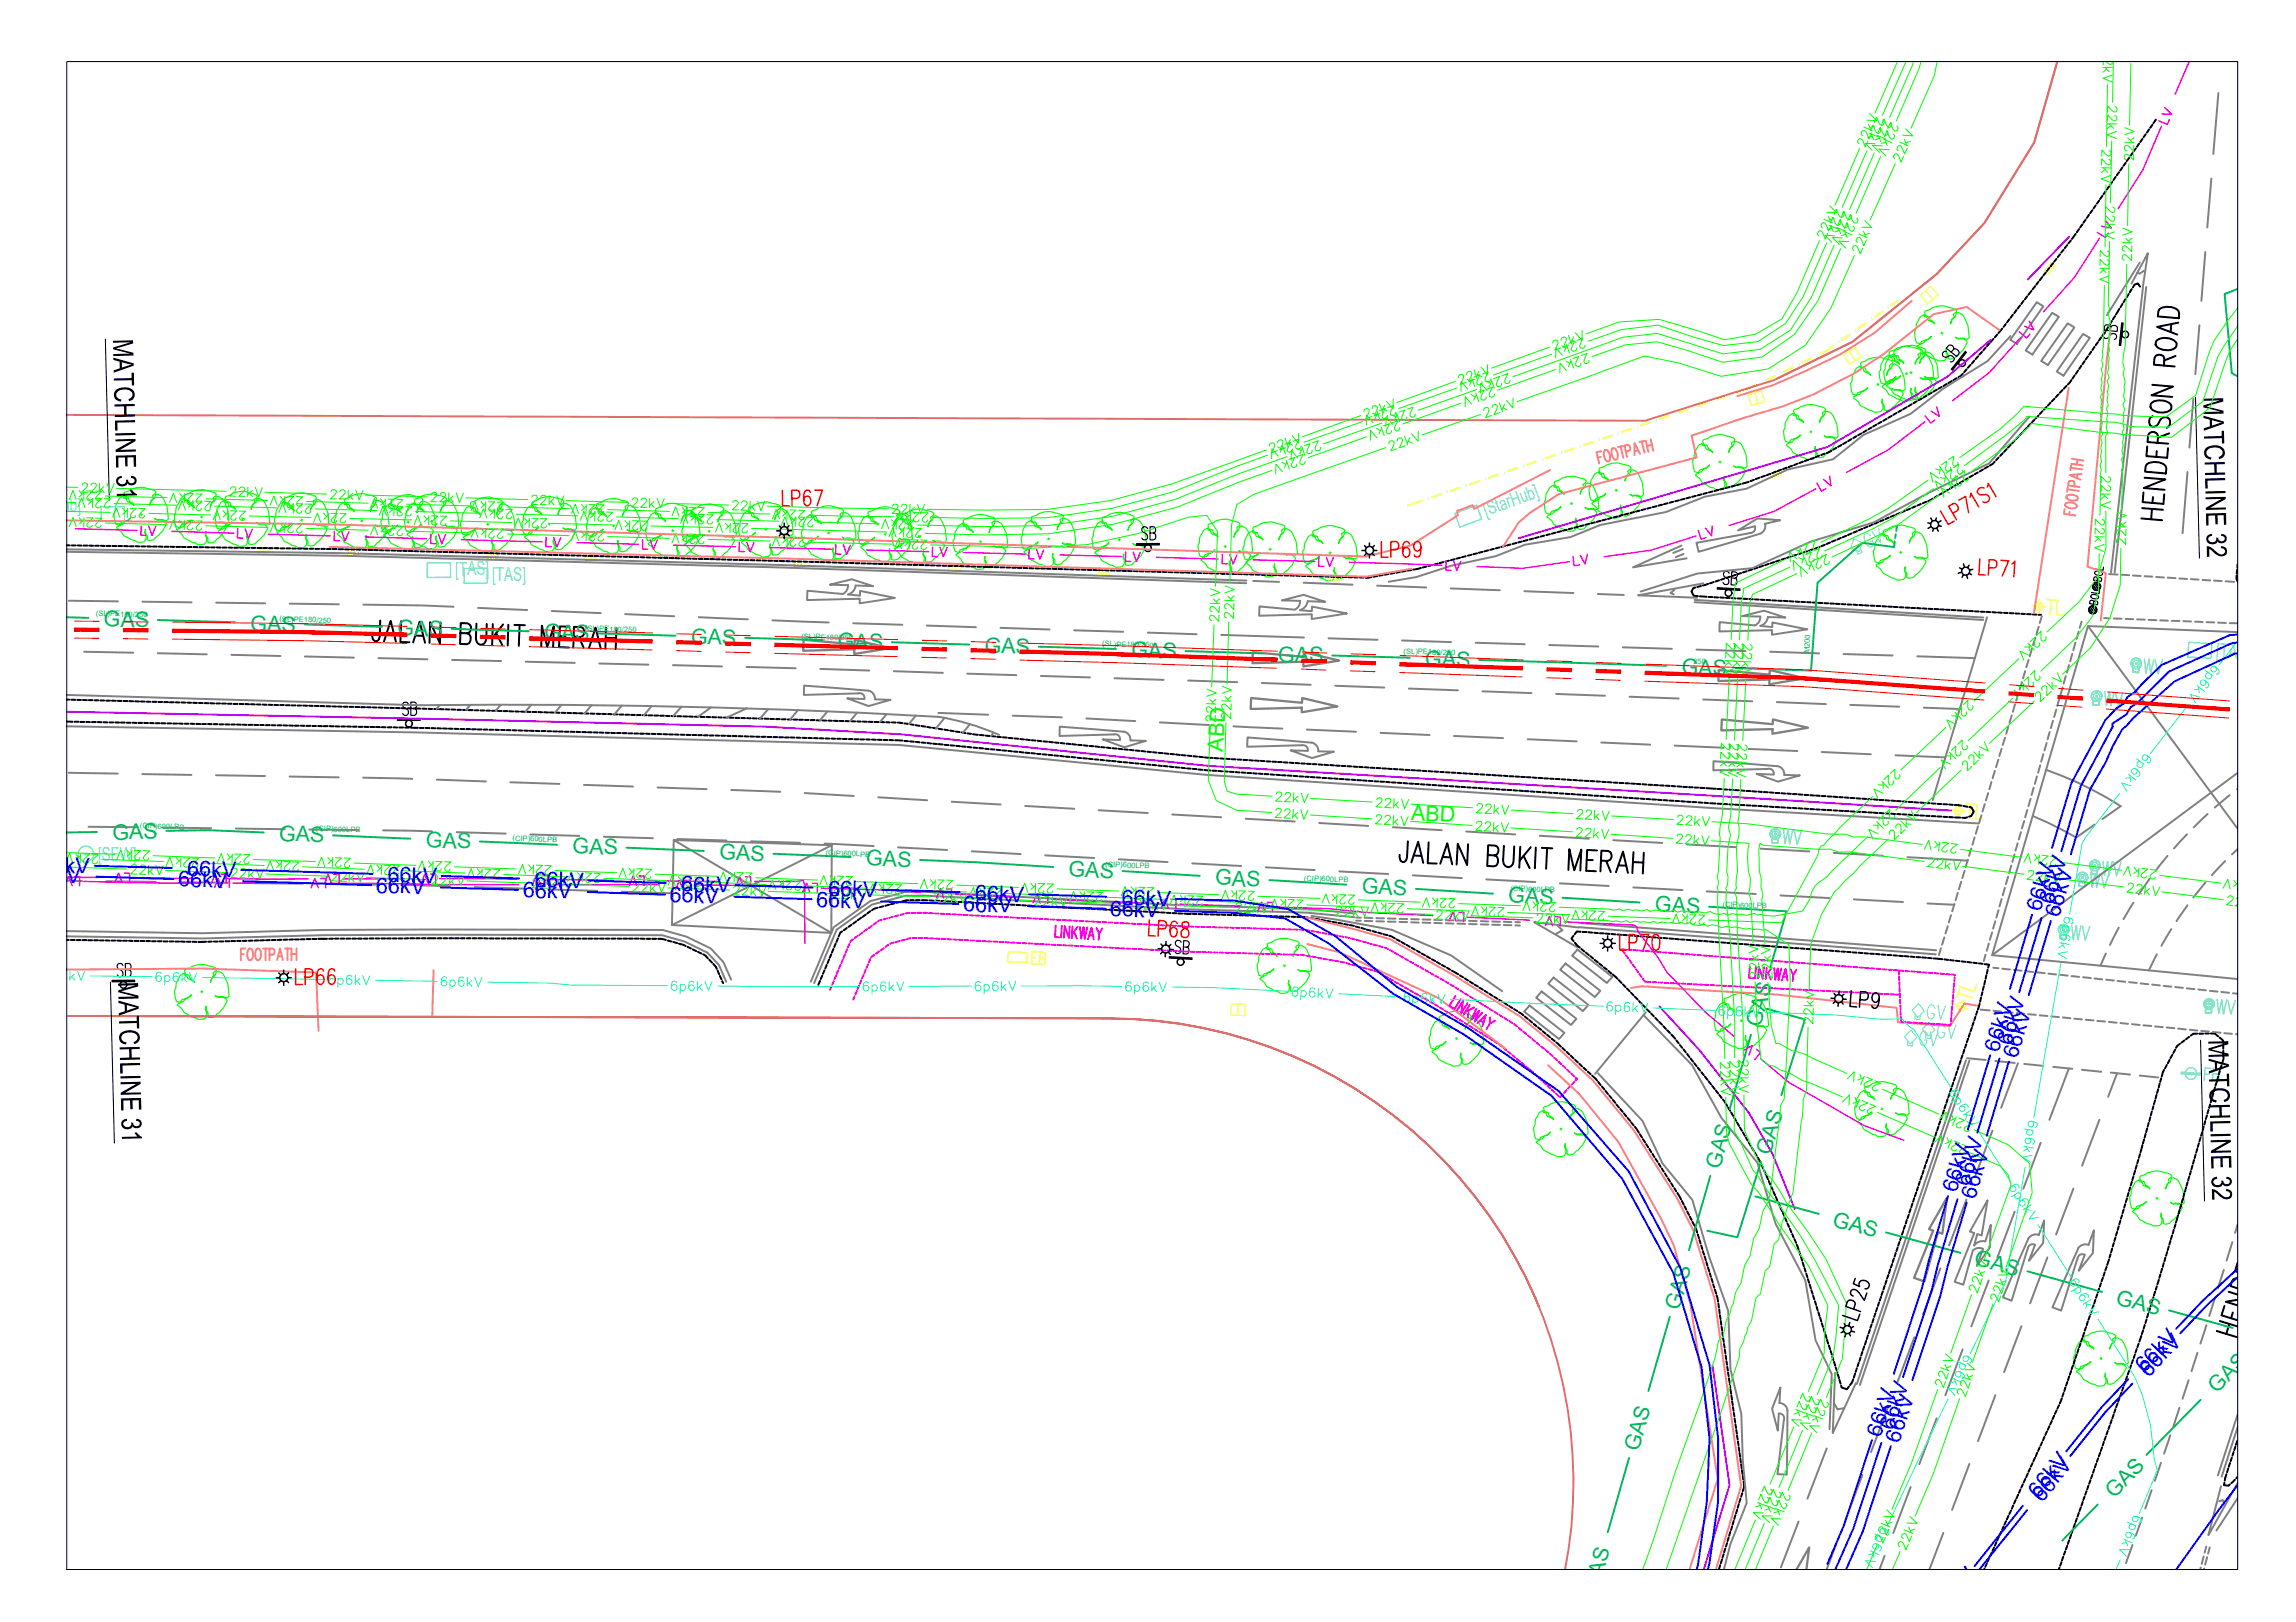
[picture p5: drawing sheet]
<svg xmlns="http://www.w3.org/2000/svg" width="297mm" height="210mm" viewBox="0 0 297 210" stroke-linecap="round" stroke-linejoin="round" font-family="sans-serif">
<defs><g id="words">
<g font-size="5.3">
<text x="250.1" y="48">SB</text>
<text x="238.1" y="131.6">LP9</text>
</g>
<text font-size="5.3" fill="#00b85c" x="244.1" y="72" transform="rotate(-90 244.1 72)">GV</text>
<g font-size="5.3" fill="#808080">
<text x="263.5" y="80.8">TL</text>
<text x="253.3" y="107.2">TL</text>
<text x="290" y="132.6" transform="rotate(-90 290 132.6)">WV</text>
</g>
<g font-size="5.3" fill="#6edddd">
<text x="276.2" y="88.5">WV</text>
<text x="270.9" y="92.8">WV</text>
</g>
<text font-size="5.3" fill="#0f0" x="270.9" y="114.7">WV</text>
<g font-size="4.9">
<text x="270.9" y="45.2">SB</text>
<text x="221.5" y="76.9">SB</text>
<text x="50.8" y="93.8">SB</text>
<text x="150.6" y="124.5">SB</text>
<text x="13.8" y="127.7">SB</text>
<text x="251.9" y="130.5">TL</text>
<text x="249.4" y="135.5">GV</text>
</g>
<g font-size="4.9" fill="#f0f">
<text x="146.4" y="71.3">SB</text>
<text x="247.3" y="136.5">GV</text>
</g>
<g font-size="4.9" fill="#6edddd">
<text x="229.7" y="110.4">WV</text>
<text x="269.2" y="116.1">WV</text>
</g>
<text font-size="4.9" fill="#0ff" x="266.7" y="122.8">WV</text>
<text font-size="4.4" fill="#f0f" x="132.3" y="125.9">EB</text>
<g font-size="2.8" fill="#00b85c">
<text x="13.4" y="81" transform="rotate(2 13.4 81)">GAS</text>
<text x="32.4" y="81.6" transform="rotate(2 32.4 81.6)">GAS</text>
<text x="51.4" y="82.2" transform="rotate(2 51.4 82.2)">GAS</text>
<text x="70.4" y="82.8" transform="rotate(2 70.4 82.8)">GAS</text>
<text x="89.4" y="83.3" transform="rotate(2 89.4 83.3)">GAS</text>
<text x="108.4" y="83.9" transform="rotate(2 108.4 83.9)">GAS</text>
<text x="127.4" y="84.5" transform="rotate(2 127.4 84.5)">GAS</text>
<text x="146.3" y="85" transform="rotate(2 146.3 85)">GAS</text>
<text x="165.3" y="85.6" transform="rotate(2 165.3 85.6)">GAS</text>
<text x="184.3" y="86.2" transform="rotate(2 184.3 86.2)">GAS</text>
<text x="217.5" y="87.2" transform="rotate(2 217.5 87.2)">GAS</text>
<text x="14.5" y="108.6" transform="rotate(-1 14.5 108.6)">GAS</text>
<text x="36.1" y="108.8" transform="rotate(2 36.1 108.8)">GAS</text>
<text x="55.1" y="109.6" transform="rotate(2 55.1 109.6)">GAS</text>
<text x="74" y="110.4" transform="rotate(2 74 110.4)">GAS</text>
<text x="93" y="111.2" transform="rotate(2 93 111.2)">GAS</text>
<text x="112" y="112" transform="rotate(2 112 112)">GAS</text>
<text x="138.2" y="113.3" transform="rotate(3 138.2 113.3)">GAS</text>
<text x="157.2" y="114.5" transform="rotate(3 157.2 114.5)">GAS</text>
<text x="176.1" y="115.6" transform="rotate(3 176.1 115.6)">GAS</text>
<text x="195.1" y="116.8" transform="rotate(3 195.1 116.8)">GAS</text>
<text x="214.1" y="117.9" transform="rotate(3 214.1 117.9)">GAS</text>
<text x="227.7" y="133.1" transform="rotate(-74 227.7 133.1)">GAS</text>
<text x="229" y="149.6" transform="rotate(-73 229 149.6)">GAS</text>
<text x="222.5" y="151.4" transform="rotate(-74 222.5 151.4)">GAS</text>
<text x="237" y="158.6" transform="rotate(15 237 158.6)">GAS</text>
<text x="255.3" y="163.6" transform="rotate(15 255.3 163.6)">GAS</text>
<text x="217.2" y="169.6" transform="rotate(-74 217.2 169.6)">GAS</text>
<text x="273.6" y="168.7" transform="rotate(15 273.6 168.7)">GAS</text>
<text x="286.8" y="180.4" transform="rotate(-46 286.8 180.4)">GAS</text>
<text x="212" y="187.9" transform="rotate(-74 212 187.9)">GAS</text>
<text x="273.5" y="194" transform="rotate(-45 273.5 194)">GAS</text>
<text x="206.7" y="206.1" transform="rotate(-74 206.7 206.1)">GAS</text>
</g>
<g font-size="2.8" fill="#0f0">
<text x="158.2" y="97.3" transform="rotate(-86 158.2 97.3)">ABD</text>
<text x="182.5" y="106.1" transform="rotate(3 182.5 106.1)">ABD</text>
</g>
<g font-size="2.8" fill="#00f">
<text x="5.2" y="112.8" transform="rotate(2 5.2 112.8)">66kV</text>
<text x="24.2" y="113.4" transform="rotate(2 24.2 113.4)">66kV</text>
<text x="4.1" y="114.1" transform="rotate(2 4.1 114.1)">66kV</text>
<text x="23.1" y="114.7" transform="rotate(2 23.1 114.7)">66kV</text>
<text x="48.6" y="115.5" transform="rotate(2 48.6 115.5)">66kV</text>
<text x="50.1" y="114.1" transform="rotate(2 50.1 114.1)">66kV</text>
<text x="67.6" y="116.1" transform="rotate(2 67.6 116.1)">66kV</text>
<text x="69.1" y="114.7" transform="rotate(2 69.1 114.7)">66kV</text>
<text x="86.6" y="116.7" transform="rotate(2 86.6 116.7)">66kV</text>
<text x="88.1" y="115.3" transform="rotate(2 88.1 115.3)">66kV</text>
<text x="105.6" y="117.3" transform="rotate(2 105.6 117.3)">66kV</text>
<text x="107.1" y="115.9" transform="rotate(2 107.1 115.9)">66kV</text>
<text x="124.6" y="117.9" transform="rotate(2 124.6 117.9)">66kV</text>
<text x="126.1" y="116.5" transform="rotate(2 126.1 116.5)">66kV</text>
<text x="143.6" y="118.5" transform="rotate(2 143.6 118.5)">66kV</text>
<text x="145.1" y="117.1" transform="rotate(2 145.1 117.1)">66kV</text>
<text x="264" y="118" transform="rotate(-73 264 118)">66kV</text>
<text x="265.6" y="117.2" transform="rotate(-73 265.6 117.2)">66kV</text>
<text x="266.4" y="118.8" transform="rotate(-73 266.4 118.8)">66kV</text>
<text x="258.6" y="136.2" transform="rotate(-73 258.6 136.2)">66kV</text>
<text x="260.2" y="135.4" transform="rotate(-73 260.2 135.4)">66kV</text>
<text x="261" y="137.1" transform="rotate(-73 261 137.1)">66kV</text>
<text x="253.1" y="154.4" transform="rotate(-73 253.1 154.4)">66kV</text>
<text x="254.8" y="153.6" transform="rotate(-73 254.8 153.6)">66kV</text>
<text x="255.5" y="155.3" transform="rotate(-73 255.5 155.3)">66kV</text>
<text x="278" y="178.3" transform="rotate(-46 278 178.3)">66kV</text>
<text x="245" y="185.2" transform="rotate(-72 245 185.2)">66kV</text>
<text x="243.3" y="186" transform="rotate(-72 243.3 186)">66kV</text>
<text x="245.7" y="186.9" transform="rotate(-72 245.7 186.9)">66kV</text>
<text x="264.2" y="194.5" transform="rotate(-51 264.2 194.5)">66kV</text>
<text x="252.4" y="209.4" transform="rotate(-51 252.4 209.4)">66kV</text>
</g>
<g font-size="2.5" fill="#6edddd">
<text x="3.1" y="66.3">[StarHub]</text>
<text x="192.3" y="66.9" transform="rotate(-20 192.3 66.9)">[StarHub]</text>
<text x="58.9" y="74.5">[TAS]</text>
<text x="63.7" y="75.2">[TAS]</text>
<text x="286.7" y="85" transform="rotate(3 286.7 85)">[TAS]</text>
<text x="12.7" y="111.4">[SEW]</text>
<text x="284.9" y="139.9" transform="rotate(4 284.9 139.9)">FH</text>
</g>
<g font-size="1" fill="#00b85c">
<text x="12.4" y="79.7" transform="rotate(2 12.4 79.7)">(SL)PE180/250</text>
<text x="36.2" y="80.4" transform="rotate(2 36.2 80.4)">(SL)PE180/250</text>
<text x="75.7" y="81.6" transform="rotate(2 75.7 81.6)">(SL)PE180/250</text>
<text x="103.7" y="82.7" transform="rotate(2 103.7 82.7)">(SL)PE180/250</text>
<text x="142.6" y="83.6" transform="rotate(2 142.6 83.6)">(SL)PE180/250</text>
<text x="181.6" y="84.6" transform="rotate(2 181.6 84.6)">(SL)PE180/250</text>
<text x="219.1" y="85.9" transform="rotate(1 219.1 85.9)">250</text>
<text x="234.1" y="84.5" transform="rotate(-87 234.1 84.5)">M200</text>
<text x="18.1" y="107.2" transform="rotate(2 18.1 107.2)">(CIP)600LPB</text>
<text x="40.9" y="107.5" transform="rotate(2 40.9 107.5)">(CIP)600LPB</text>
<text x="66.3" y="108.8" transform="rotate(3 66.3 108.8)">(CIP)600LPB</text>
<text x="106.8" y="110.7" transform="rotate(2 106.8 110.7)">(CIP)600LPB</text>
<text x="143" y="112.2" transform="rotate(2 143 112.2)">(CIP)600LPB</text>
<text x="168.7" y="114" transform="rotate(2 168.7 114)">(CIP)600LPB</text>
<text x="195.4" y="115.3" transform="rotate(2 195.4 115.3)">(CIP)600LPB</text>
<text x="222.8" y="117.4" transform="rotate(2 222.8 117.4)">(CIP)600LPB</text>
</g>
<g font-size=".6" fill="#bfff00">
<text x="242.1" y="41.1" transform="rotate(140 242.1 41.1)">/</text>
<text x="244.2" y="39.6" transform="rotate(140 244.2 39.6)">/</text>
<text x="232.7" y="46.9" transform="rotate(150 232.7 46.9)">/</text>
<text x="235.1" y="45.8" transform="rotate(153 235.1 45.8)">/</text>
<text x="237.9" y="44.1" transform="rotate(140 237.9 44.1)">/</text>
<text x="240" y="42.6" transform="rotate(140 240 42.6)">/</text>
<text x="216.8" y="53.3" transform="rotate(164 216.8 53.3)">/</text>
<text x="219.2" y="52.5" transform="rotate(164 219.2 52.5)">/</text>
<text x="221.7" y="51.6" transform="rotate(164 221.7 51.6)">/</text>
<text x="224.2" y="50.8" transform="rotate(157 224.2 50.8)">/</text>
<text x="228.1" y="49.2" transform="rotate(157 228.1 49.2)">/</text>
<text x="230.4" y="48.1" transform="rotate(153 230.4 48.1)">/</text>
<text x="199.6" y="59.2" transform="rotate(157 199.6 59.2)">/</text>
<text x="202" y="58.4" transform="rotate(157 202 58.4)">/</text>
<text x="204.5" y="57.5" transform="rotate(164 204.5 57.5)">/</text>
<text x="206.9" y="56.7" transform="rotate(164 206.9 56.7)">/</text>
<text x="209.4" y="55.8" transform="rotate(164 209.4 55.8)">/</text>
<text x="211.9" y="55" transform="rotate(164 211.9 55)">/</text>
<text x="214.3" y="54.2" transform="rotate(164 214.3 54.2)">/</text>
<text x="184.8" y="64.3" transform="rotate(164 184.8 64.3)">/</text>
<text x="187.3" y="63.5" transform="rotate(164 187.3 63.5)">/</text>
<text x="189.7" y="62.6" transform="rotate(164 189.7 62.6)">/</text>
<text x="192.2" y="61.8" transform="rotate(157 192.2 61.8)">/</text>
<text x="194.7" y="60.9" transform="rotate(157 194.7 60.9)">/</text>
<text x="197.1" y="60.1" transform="rotate(153 197.1 60.1)">/</text>
</g>
</g></defs>
<!-- layer: S_TREE -->
<g fill="none" stroke="#0f0" stroke-width=".15">
<path d="M220.4 56.9l.5-.2a2.85 2.85 0 0 1 2.9-.2l.4 .2 .3 .2-.1 .2-.4 .2 .1 .4-.2 .2-.3 .7 .3-.7 .3-.2 .2-.5a.94 .94 0 0 1 1 .6l.5 1 .1 1.6-.2 .2-.5-.2-.7 .1-.3-.2 .3 .2a.91 .91 0 0 1 1.2 .5l-.1 .2a6.3 6.3 0 0 1-1.5 1.8l-.5 .1-.4-.1 .1-.4a.87 .87 0 0 1-.3-.9l-.1 .4 .2 .4-.1 .5-.2 .3-.9 .1-1.6-.8-1-1.2 .7-.3 .4-.4 .6-.4 .1-.1-.5 .4-.8 .2-.2 .4-.5-.2-.2-1.4 .2-.3a1.99 1.99 0 0 1 1-1.9l.1 .3h.3l.1 .4 .4 .1 .5 .4-.3-.4-.3-.2-.1-.4-.5-.1-.1-.4zM222.5 59.6l.1 .3M222.7 59.7l-.3 .1M232.1 53l.6-.2a2.85 2.85 0 0 1 2.8-.2l.5 .2 .2 .2-.4 .4 .1 .4-.5 .6v.3l.2-.7 .4-.2 .2-.5a.92 .92 0 0 1 1 .6l.4 1 .2 1.6-.2 .2a1.62 1.62 0 0 0-1.2-.1l-.4-.2 .4 .2a.92 .92 0 0 1 1.1 .4l.1 .1-.2 .2a6.3 6.3 0 0 1-1.5 1.8l-.5 .1h-.3v-.5l-.3-.5v-.4v.4l.1 .4v.4l-.3 .4-.8 .1-1.8-.9-.3-.5-.6-.4v-.2l.8-.3 .3-.4 .6-.4 .1-.1-.4 .4-.8 .2-.2 .4-.5-.2-.2-.5-.1-.9 .2-.3a1.9 1.9 0 0 1 1.1-1.9l.1 .3h.3l.1 .4 .4 .1 .4 .4-.2-.4-.4-.2-.1-.4-.4-.1-.2-.4zM234.2 55.7l.1 .3M234.4 55.9h-.3M240.8 46.9l.5-.2a2.65 2.65 0 0 1 2.6-.3l.8 .2 .2 .3-.1 .1-.4 .3 .1 .4-.4 .6v.3l.2-.7 .4-.2 .1-.5 .3-.1 .2 .1a2.62 2.62 0 0 1 1.1 2.4l.1 .7-.2 .3a1.75 1.75 0 0 0-1.3-.1l-.3-.2 .4 .2a.91 .91 0 0 1 1.1 .5l-.1 .2a5.5 5.5 0 0 1-1.5 1.8l-.5 .1-.3-.1-.1-.6-.2-.3v-.5l-.1 .5 .2 .4v.4l-.3 .4-.8 .1-1.8-.9-.3-.5-.6-.4v-.2l.8-.4 .3-.3 .3-.1 .4-.4-.4 .4-.9 .2-.1 .4-.5-.2-.2-.5-.1-.9 .2-.3a1.89 1.89 0 0 1 1-1.9l.1 .2 .3 .1 .2 .4 .6 .3 .2 .2-.2-.4-.4-.2-.1-.4-.5-.1-.1-.5zM242.9 49.6l.1 .3M243.1 49.7l-.3 .1M244.5 45.5l.5-.2a2.77 2.77 0 0 1 2.9-.2l.5 .1 .2 .2-.1 .2-.4 .3 .1 .4-.2 .2-.2 .6 .2-.6 .4-.3 .1-.4 .3-.1 .5 .3a4.3 4.3 0 0 1 .9 2.9l-.2 .2-.5-.1h-.7l-.4-.2 .4 .3a.94 .94 0 0 1 1.1 .5l-.5 .8-1.1 1.2-.5 .1-.3-.1-.1-.6-.2-.3v-.5l-.1 .5 .2 .4v.4l-.3 .4h-.8l-1.8-.9-.3-.5-.6-.5 .7-.4 .4-.4h.3l.3-.3 .1-.2-.5 .4-.8 .3-.2 .3-.4-.1-.3-1.4 .2-.3a1.89 1.89 0 0 1 1-2l.1 .3 .3 .1 .2 .4 .6 .2 .2 .3-.2-.4-.4-.2-.1-.4-.5-.2-.1-.4zM245.1 45.3l.5-.1a2.68 2.68 0 0 1 2.6-.3l.8 .2 .2 .2-.1 .2-.4 .3 .1 .4-.4 .5-.1 .3 .3-.6 .4-.3 .1-.5 .3-.1 .5 .3 .2 .4 .5 1 .2 1.6-.3 .2a1.71 1.71 0 0 0-1.2-.1l-.3-.2 .3 .3a.91 .91 0 0 1 1.2 .5l-.1 .1a6 6 0 0 1-1.5 1.9l-.5 .1-.3-.1v-.5a1.04 1.04 0 0 1-.3-.9l-.1 .4 .2 .4v.5l-.3 .3-.8 .1-1.7-.8-.1-.1-.3-.5-.6-.4v-.1l.7-.4 .4-.4 .2-.1 .5-.4-.5 .4-.8 .3-.2 .3-.5-.1-.2-1.4 .2-.4a1.98 1.98 0 0 1 1-1.9l.1 .3h.3l.1 .4 .7 .3 .2 .2a.91 .91 0 0 0-.6-.5l-.1-.4-.5-.2-.1-.4zM246.6 48.2l.1 .3"/>
<path d="M246.8 48.3l-.3 .1M247.2 48.1l.1 .3M247.4 48.2l-.3 .1M249.1 40.2l.5-.1a2.85 2.85 0 0 1 2.9-.3l.4 .2 .3 .2-.5 .5 .1 .4-.4 .5-.1 .3 .3-.6 .3-.3 .2-.5 .3-.1 .2 .1a2.62 2.62 0 0 1 1.1 2.5l.1 .7-.3 .2a1.62 1.62 0 0 0-1.2-.1l-.3-.2 .3 .3a.92 .92 0 0 1 1.2 .3v.2l-.1 .1a6.3 6.3 0 0 1-1.5 1.9l-.5 .1-.4-.1 .1-.5-.3-.5v-.4l-.1 .5 .2 .3v.5l-.3 .3-.8 .1-1.9-.9-.2-.5-.6-.4v-.1l.7-.4 .4-.4 .2-.1 .5-.4-.5 .4-.8 .3-.2 .3-.5-.1-.1-.6-.1-.8 .2-.4a1.89 1.89 0 0 1 1-1.9l.1 .3 .3 .1 .1 .4 .4 .1 .5 .3-.3-.3-.3-.2-.1-.4-.5-.2-.1-.4zM16.1 63.7l.5-.1a2.88 2.88 0 0 1 2.9-.3l.5 .2 .2 .2-.5 .4 .2 .4-.5 .6v.3l.2-.7 .4-.2 .1-.5a.92 .92 0 0 1 1.1 .6l.4 1 .2 1.6-.3 .2a1.58 1.58 0 0 0-1.1-.1l-.4-.2 .4 .2a.92 .92 0 0 1 1.1 .4 1.57 1.57 0 0 1-.7 1.2l-.9 .9-.5 .1h-.4l.1-.5-.3-.5v-.4l-.1 .4 .2 .4v.5l-.3 .3-.8 .1-.4-.3h-.4l-1-.6-.3-.5-.6-.4v-.2l.8-.3 .3-.4 .2-.1 .5-.4-.5 .4-.8 .2-.1 .4-.5-.2-.3-1.3 .2-.4a1.98 1.98 0 0 1 1.1-1.9v.3h.3l.2 .4 .3 .1 .5 .4a.91 .91 0 0 0-.6-.6l-.1-.4-.5-.1-.1-.4zM18.2 66.5l.1 .2M18.4 66.6h-.3M23.9 64l.6-.1a2.8 2.8 0 0 1 2.8-.3l.5 .2 .2 .2-.4 .4 .1 .4-.3 .2-.2 .7 .2-.7 .4-.2 .2-.5 .2-.1 .2 .1a2.62 2.62 0 0 1 1.1 2.5l.1 .7-.2 .2-.5-.2-.7 .1-.4-.2 .4 .2a.92 .92 0 0 1 1.2 .5l-.5 .9-1.2 1.1-.5 .2-.3-.1v-.5l-.3-.5v-.4v.4l.1 .4v.5l-.3 .3-.8 .1-.3-.3h-.5l-1-.6-.3-.5-.6-.4v-.1l.8-.4 .3-.4 .6-.3 .1-.2-.4 .4-.8 .3-.2 .3-.5-.2-.2-.5-.1-.8 .2-.4 .1-.7 .5-.9 .5-.3 .1 .3h.3l.1 .4 .6 .3 .2 .2-.2-.3-.3-.3-.2-.4-.4-.1-.2-.4zM26 66.8l.1 .2M26.2 66.9h-.2M29.2 64.2l.6-.1a2.88 2.88 0 0 1 2.8-.2l.5 .1 .2 .2-.4 .5 .1 .4-.5 .5v.3l.2-.6 .4-.3 .2-.5a.92 .92 0 0 1 1 .6l.4 1 .2 1.6-.2 .2a1.58 1.58 0 0 0-1.2-.1l-.4-.2 .4 .3a.92 .92 0 0 1 1.1 .3 1.57 1.57 0 0 1-.6 1.2l-1 1-.5 .1-.3-.1v-.5l-.3-.5v-.4v.5l.1 .3v.5l-.3 .3-.8 .1-.4-.2-.4-.1-1-.6-.3-.5-.6-.4v-.1l.8-.4 .3-.4 .3-.1 .4-.4-.4 .4-.8 .3-.2 .3-.5-.1-.3-1.4 .2-.4a1.87 1.87 0 0 1 1.1-1.9v.3l.4 .1 .1 .4 .4 .1 .4 .3-.2-.3-.4-.2-.1-.4-.4-.2-.2-.4zM31.3 67l.1 .3"/>
<path d="M31.5 67.1l-.3 .1M36.9 64.4l.5-.1a2.65 2.65 0 0 1 2.6-.3l.7 .2 .3 .2-.1 .2-.4 .2 .1 .4-.4 .6-.1 .3 .3-.6 .3-.3 .2-.5 .3-.1 .5 .3a4.3 4.3 0 0 1 .8 3l-.2 .2a1.62 1.62 0 0 0-1.2-.1l-.3-.2 .3 .2a.92 .92 0 0 1 1.2 .6l-.1 .1a6.3 6.3 0 0 1-1.5 1.9l-.5 .1-.4-.1 .1-.5-.3-.5v-.4l-.1 .4 .2 .4v.5l-.3 .3-.8 .1-1.9-.9-.3-.5-.5-.4v-.1l.7-.4 .4-.4 .6-.3 .1-.2-.5 .4-.8 .3-.2 .3-.4-.1-.2-.6-.1-.8 .2-.4a1.89 1.89 0 0 1 1-1.9l.1 .3h.3l.1 .5 .4 .1 .5 .3-.3-.3-.3-.2-.1-.4-.5-.2-.1-.4zM39 67.2l.1 .3M39.2 67.3h-.3M44.7 64.5l.5-.1a2.65 2.65 0 0 1 2.5-.3l.8 .2 .2 .2-.1 .2-.3 .2 .1 .5-.4 .5-.1 .3 .3-.6 .3-.3 .2-.5 .2-.1 .2 .1a2.62 2.62 0 0 1 1.2 2.5v.7l-.2 .2a1.75 1.75 0 0 0-1.2-.1l-.3-.2 .3 .2a.91 .91 0 0 1 1.2 .6l-.1 .1a6.3 6.3 0 0 1-1.6 1.9l-.5 .1-.3-.1v-.5l-.3-.5v-.4v.4l.2 .4-.1 .5-.2 .3-.9 .1-1.8-.9-.3-.5-.5-.4-.1-.1 .8-.4 .3-.4 .3-.1 .4-.4-.4 .4-.8 .3-.2 .3-.5-.1-.2-.6v-.8l.2-.4a1.89 1.89 0 0 1 1-1.9l.1 .3h.3l.1 .4 .7 .3 .2 .2-.3-.3-.3-.2-.2-.4-.4-.2-.1-.4zM46.8 67.3v.3M46.9 67.4l-.2 .1M50.7 64.7l.5-.2a2.85 2.85 0 0 1 2.8-.2l.5 .1 .2 .3-.4 .4 .1 .4-.4 .5-.1 .4 .3-.7 .3-.3 .2-.4a.92 .92 0 0 1 1 .5l.5 1.1 .1 1.5-.2 .2a1.62 1.62 0 0 0-1.2 0l-.3-.2 .3 .2a.92 .92 0 0 1 1.1 .4l.1 .1-.1 .2a6.3 6.3 0 0 1-1.6 1.8l-.4 .1-.4-.1v-.4l-.3-.5 .1-.5-.1 .5 .2 .4-.1 .4-.2 .4h-.9l-1.8-.9-.3-.4-.5-.5-.1-.1 .8-.4 .3-.4h.3l.5-.5-.5 .4-.8 .3-.2 .4-.5-.2-.1-.5-.1-.9 .2-.3a1.9 1.9 0 0 1 1-2l.1 .3 .3 .1 .1 .4 .4 .1 .5 .4-.3-.4-.3-.2-.1-.4-.5-.2-.1-.4zM52.8 67.4l.1 .3M52.9 67.5l-.2 .1M53.7 64.6l.6-.2a2.65 2.65 0 0 1 2.5-.3l.8 .2 .2 .3-.1 .1-.4 .3 .1 .4-.4 .5v.4l.2-.7 .4-.2 .1-.5 .3-.1 .2 .1a2.51 2.51 0 0 1 1.1 2.4l.1 .7-.3 .3a1.66 1.66 0 0 0-1.1-.2l-.4-.1 .4 .2a.92 .92 0 0 1 1.1 .5l-.1 .2a6.3 6.3 0 0 1-1.5 1.8l-.5 .1-.3-.1v-.4l-.3-.5v-.5l-.1 .5 .2 .4v.4l-.3 .4h-.8l-1.8-.8-.3-.5-.6-.4v-.2l.7-.4 .4-.3 .6-.4 .1-.1-.5 .4-.8 .2-.2 .3-.4-.1-.3-1.4 .2-.3a1.98 1.98 0 0 1 1.1-1.9v.2l.3 .1 .2 .4 .3 .1 .5 .4-.2-.4-.4-.2-.1-.4-.5-.1-.1-.5zM55.8 67.3l.1 .3"/>
<path d="M56 67.4l-.3 .1M61 65l.5-.2a2.88 2.88 0 0 1 2.8-.2l.5 .1 .2 .3-.4 .4 .1 .4-.4 .6-.1 .3 .3-.7 .3-.2 .2-.5 .3-.1 .1 .1a2.62 2.62 0 0 1 1.2 2.4v.7l-.2 .3a1.58 1.58 0 0 0-1.2-.1l-.3-.2 .3 .2a.92 .92 0 0 1 1.1 .4 1.57 1.57 0 0 1-.6 1.2l-1 .9-.5 .1-.3-.1v-.4l-.3-.5v-.5v.5l.2 .4-.1 .4-.2 .4-.9 .1-.3-.3-.4-.1-1.1-.5-.3-.5-.5-.4-.1-.2 .8-.4 .3-.3 .3-.1 .5-.4-.5 .4-.8 .2-.2 .4-.5-.2-.2-1.4 .2-.3a1.98 1.98 0 0 1 1-1.9l.1 .2 .3 .1 .1 .4 .4 .1 .5 .4a.91 .91 0 0 0-.6-.6l-.1-.4-.5-.1-.1-.4zM63.1 67.7v.3M63.2 67.8l-.2 .1M68.9 64.9l.5-.1a2.65 2.65 0 0 1 2.6-.3l.8 .2 .2 .2-.5 .4 .1 .4-.4 .6v.3l.2-.7 .4-.2 .1-.5 .3-.1 .2 .1a2.62 2.62 0 0 1 1.1 2.5l.1 .7-.2 .2a1.62 1.62 0 0 0-1.2-.1l-.4-.2 .4 .3a.95 .95 0 0 1 1.1 .3v.1l-.1 .2a6.3 6.3 0 0 1-1.5 1.8l-.5 .2-.3-.1-.1-.6-.2-.4v-.4l-.1 .4 .2 .4v.5l-.3 .3-.8 .1-1.8-.9-.3-.5-.6-.4v-.2l.8-.3 .3-.4 .6-.3 .1-.2-.4 .4-.8 .2-.2 .4-.5-.2-.2-.5-.1-.8 .2-.4a1.89 1.89 0 0 1 1-1.9l.1 .3h.4l.1 .4 .3 .1 .5 .4-.2-.4-.4-.1-.1-.4-.5-.2-.1-.4zM71 67.7l.1 .2M71.2 67.7l-.3 .1M77.2 65.2l.6-.2a2.65 2.65 0 0 1 2.5-.3l.8 .2 .2 .2-.4 .5 .1 .4-.4 .5-.1 .3 .3-.6 .3-.3 .2-.4 .2-.1 .2 .1a2.62 2.62 0 0 1 1.1 2.4l.1 .7-.2 .2a1.44 1.44 0 0 0-1.2-.1l-.4-.1 .4 .2a.91 .91 0 0 1 1.2 .5l-.1 .2a2.82 2.82 0 0 1-1.2 1.4l-.4 .4-.5 .1-.3-.1v-.4a1.04 1.04 0 0 1-.3-1v.5l.1 .4v.4l-.2 .4h-.9l-1.8-.8-.3-.6-.6-.5 .8-.4 .3-.4h.3l.4-.5-.4 .4-.8 .3-.2 .3-.5-.1-.3-1.4 .2-.3a1.98 1.98 0 0 1 1.1-1.9l.1 .2 .3 .1 .1 .4 .7 .2 .2 .3a.91 .91 0 0 0-.6-.6l-.2-.4-.4-.2-.1-.4zM79.4 67.9v.3M79.5 68l-.3 .1M84.9 65.8l.5-.2a2.88 2.88 0 0 1 2.9-.2l.5 .1 .2 .3-.5 .4 .1 .4-.2 .2-.2 .7 .2-.7 .4-.2 .1-.5a.85 .85 0 0 1 1.1 .6l.4 1 .2 1.6-.3 .2-.4-.2-.7 .1-.4-.2 .4 .2a.92 .92 0 0 1 1.1 .4 1.57 1.57 0 0 1-.7 1.2l-.9 .9-.5 .1-.4-.1 .1-.4-.3-.5v-.4l-.1 .4 .2 .4v.5l-.3 .3h-.4l-.4 .1-1.8-.9-.3-.5-.6-.4v-.2l.7-.4 .4-.3 .2-.1 .5-.4-.5 .4-.8 .2-.2 .4-.4-.2-.3-1.4 .2-.3 .1-.8 .4-.8 .6-.3v.2l.3 .1 .1 .4 .4 .1 .5 .4a.91 .91 0 0 0-.6-.6l-.1-.4-.5-.1-.1-.4zM87 68.5l.1 .3"/>
<path d="M87.2 68.6l-.3 .1M89.6 65.9l.5-.2a2.88 2.88 0 0 1 2.9-.2l.5 .1 .2 .3-.5 .4 .1 .4-.4 .5v.4l.2-.7 .4-.3 .1-.4 .3-.1 .2 .1a2.62 2.62 0 0 1 1.1 2.4l.1 .7-.3 .2a1.58 1.58 0 0 0-1.1 0l-.4-.2 .4 .2a.96 .96 0 0 1 1.1 .4l-.1 .3a6 6 0 0 1-1.5 1.8l-.5 .1-.4-.1 .1-.4a1.04 1.04 0 0 1-.3-1l-.1 .5 .2 .4v.4l-.3 .4h-.8l-1.7-.7-.1-.1-.3-.5-.6-.5v-.1l.7-.4 .4-.3 .2-.1 .5-.5-.5 .4-.8 .3-.2 .3-.4-.1-.3-1.4 .2-.3a1.98 1.98 0 0 1 1.1-1.9v.2l.3 .1 .2 .4 .3 .1 .5 .4a.91 .91 0 0 0-.6-.6l-.1-.4-.5-.1-.1-.4zM91.7 68.6l.1 .3M91.9 68.7l-.3 .1M96.9 65.6l.6-.1a2.65 2.65 0 0 1 2.5-.3l.8 .2 .2 .2-.1 .2-.3 .2 .1 .4-.5 .6v.3l.2-.7 .4-.2 .2-.5 .2-.1 .2 .1a2.62 2.62 0 0 1 1.2 2.5v.7l-.2 .2a1.71 1.71 0 0 0-1.2-.1l-.4-.2 .4 .2a.91 .91 0 0 1 1.2 .5l-.1 .2a2.82 2.82 0 0 1-1.2 1.4l-.4 .4-.5 .2-.3-.1v-.6l-.3-.4v-.4v.4l.1 .4v.5l-.3 .3-.8 .1-1.8-.9-.3-.5-.6-.4v-.2l.8-.3 .3-.4 .3-.1 .4-.4-.4 .4-.8 .2-.2 .4-.5-.2-.3-1.3 .2-.4a1.87 1.87 0 0 1 1.1-1.9l.1 .3h.3l.1 .4 .6 .3 .2 .2-.2-.4-.3-.1-.1-.4-.5-.2-.2-.4zM99 68.4l.1 .2M99.2 68.4l-.2 .1M105.1 66.1l.5-.2a2.88 2.88 0 0 1 2.9-.2l.4 .2 .2 .2-.4 .4 .1 .4-.4 .6-.1 .3 .3-.7 .3-.2 .2-.5a.92 .92 0 0 1 1 .6l.5 1 .1 1.6-.2 .2a1.62 1.62 0 0 0-1.2-.1l-.3-.2 .3 .2a.92 .92 0 0 1 1.1 .4 1.57 1.57 0 0 1-.6 1.2l-1 .9-.4 .1h-.4v-.5l-.3-.5 .1-.4-.1 .4 .2 .4-.1 .5-.2 .3-.9 .1-.3-.3h-.4l-1.1-.6-.3-.5-.5-.4-.1-.2 .8-.3 .3-.4 .3-.1 .5-.4-.5 .4-.8 .2-.2 .4-.5-.2-.2-1.4 .2-.3a1.9 1.9 0 0 1 1-1.9l.1 .3h.3l.1 .4 .4 .1 .5 .4-.3-.4-.3-.2-.1-.4-.5-.1-.1-.4zM107.2 68.8l.1 .3M107.4 69h-.3M112.4 66.2l.5-.1a2.85 2.85 0 0 1 2.9-.3l.4 .2 .3 .2-.5 .4 .1 .4-.2 .3-.3 .6 .3-.6 .3-.3 .2-.5a.88 .88 0 0 1 1.1 .6l.4 1 .1 1.6-.2 .2-.5-.1h-.7l-.3-.2 .3 .3a.96 .96 0 0 1 1.2 .5l-.5 .8-.5 .6-.3 .2-.3 .4-.5 .1-.4-.1v-.6l-.2-.3v-.5l-.1 .5 .2 .4-.1 .4-.2 .3-.9 .1-1.8-.9-.2-.5-.6-.5 .7-.4 .4-.4 .6-.3 .1-.2-.5 .4-.8 .3-.2 .3-.5-.1-.2-1.4 .2-.4a2.31 2.31 0 0 1 .5-1.6l.5-.3 .1 .3h.3l.1 .5 .4 .1 .5 .3a.88 .88 0 0 0-.6-.5l-.1-.4-.5-.2-.1-.4zM114.5 69l.1 .3"/>
<path d="M114.7 69.1l-.3 .1M116.8 66.5l.5-.1a2.8 2.8 0 0 1 2.9-.3l.4 .2 .3 .2-.5 .4 .1 .4-.2 .2-.3 .7 .3-.7 .3-.2 .2-.5 .3-.1 .1 .1a2.62 2.62 0 0 1 1.2 2.5v.7l-.2 .2-.5-.2-.7 .1-.3-.2 .3 .2a.92 .92 0 0 1 1.2 .5l-.5 .9-1.2 1.2-.4 .1-.4-.1v-.5l-.3-.5 .1-.4-.1 .4 .2 .4-.1 .5-.2 .3-.9 .1-.3-.3h-.4l-1.1-.6-.2-.5-.6-.4v-.2l.7-.3 .3-.4 .7-.3 .1-.2-.5 .4-.8 .3-.2 .3-.5-.2-.2-1.3 .2-.4v-.8l.5-.8 .5-.3 .1 .3h.3l.1 .4 .7 .3 .2 .2v-.1l-.6-.5-.1-.4-.5-.1-.1-.4zM118.9 69.3l.1 .2M119.1 69.4h-.3M124.7 67.2l.5-.1a2.85 2.85 0 0 1 2.9-.3l.5 .2 .2 .2-.1 .2-.4 .2 .1 .4-.4 .6v.3l.2-.6 .4-.3 .1-.5a.95 .95 0 0 1 1.1 .6l.4 1 .2 1.6-.2 .2a1.62 1.62 0 0 0-1.3-.1l-.3-.2 .3 .3a.89 .89 0 0 1 1.2 .4l-.1 .2a6.3 6.3 0 0 1-1.5 1.9l-.5 .1-.3-.1v-.5l-.3-.5v-.4l-.1 .4 .2 .4v.5l-.3 .3-.8 .1-1.8-.9-.3-.5-.6-.4v-.2l.7-.3 .4-.4 .6-.3 .1-.2-.4 .4-.9 .3-.2 .3-.4-.2-.2-.5-.1-.8 .2-.4a1.9 1.9 0 0 1 1-1.9l.1 .3h.3l.2 .4 .3 .2 .5 .3-.2-.3-.4-.2-.1-.4-.5-.2-.1-.4zM126.8 70l.1 .2M127 70.1h-.3M133.5 66.9l.5-.2a2.77 2.77 0 0 1 2.9-.2l.5 .1 .2 .2-.1 .2-.4 .3 .1 .4-.2 .2-.2 .6 .2-.6 .4-.3 .1-.4 .3-.1 .2 .1a2.51 2.51 0 0 1 1.1 2.4l.1 .7-.3 .2-.4-.1h-.7l-.4-.2 .4 .3a.94 .94 0 0 1 1.1 .5l-.4 .8-1.2 1.2-.5 .1-.3-.1v-.4a.87 .87 0 0 1-.3-1l-.1 .5 .2 .4v.4l-.3 .4h-.8l-.4-.2-.4-.1-1-.6-.3-.5-.6-.5 .7-.4 .4-.4 .6-.3 .1-.2-.5 .4-.8 .3-.2 .3-.4-.1-.3-1.4 .2-.3a2.31 2.31 0 0 1 .5-1.7l.5-.3 .1 .3 .3 .1 .2 .4 .6 .2 .2 .3-.2-.4-.4-.2-.1-.4-.5-.2-.1-.4zM135.6 69.6l.1 .3M135.8 69.7l-.3 .1M142.7 66.9l.5-.1a2.65 2.65 0 0 1 2.5-.3l.8 .2 .2 .2-.4 .5 .1 .4-.4 .5-.1 .3 .3-.6 .3-.3 .2-.5h.3l.1 .1a2.62 2.62 0 0 1 1.2 2.4v.7l-.2 .2a1.58 1.58 0 0 0-1.2-.1l-.3-.1 .3 .2a.95 .95 0 0 1 1.1 .3 1.57 1.57 0 0 1-.6 1.3l-1 .9-.5 .1-.3-.1v-.4a1.04 1.04 0 0 1-.2-1l-.1 .5 .2 .4-.1 .4-.2 .3-.9 .1-1.6-.8-.2-.1-.3-.5-.5-.4-.1-.1 .8-.4 .3-.4 .3-.1 .5-.4-.5 .4-.8 .3-.2 .3-.5-.1-.2-1.4 .2-.4a1.98 1.98 0 0 1 1-1.9l.1 .3h.3l.1 .5 .7 .2 .2 .2a.91 .91 0 0 0-.6-.5l-.1-.4-.5-.2-.1-.4zM144.9 69.8l-.2 .1"/>
<path d="M156.4 67.8l.5-.1a2.85 2.85 0 0 1 2.8-.2l.5 .1 .2 .2-.4 .5 .1 .4-.4 .5-.1 .3 .3-.6 .3-.3 .2-.5 .3-.1 .1 .1a2.62 2.62 0 0 1 1.2 2.5l.1 .7-.3 .2a1.62 1.62 0 0 0-1.2-.1l-.3-.2 .3 .3a.95 .95 0 0 1 1.2 .3v.2l-.1 .1a6.3 6.3 0 0 1-1.6 1.9l-.4 .1-.4-.1v-.5l-.3-.5 .1-.4-.1 .5 .2 .3v.5l-.3 .3-.8 .1-1.9-.9-.2-.5-.6-.4-.1-.1 .8-.4 .3-.4 .3-.1 .5-.4-.5 .4-.8 .3-.2 .3-.5-.1-.1-.6-.1-.8 .2-.4a1.89 1.89 0 0 1 1-1.9l.1 .3 .3 .1 .1 .4 .4 .1 .5 .3-.3-.3-.3-.2-.1-.4-.5-.2-.1-.4zM158.5 70.6l.1 .3M158.6 70.7l-.2 .1M162.2 68.2l.5-.2a2.88 2.88 0 0 1 2.9-.2l.5 .2 .2 .2-.5 .4 .1 .4-.4 .6-.1 .3 .3-.7 .4-.2 .1-.5 .3-.1 .1 .1a2.62 2.62 0 0 1 1.2 2.4l.1 .8-.3 .2a1.58 1.58 0 0 0-1.2-.1l-.3-.2 .3 .2a.95 .95 0 0 1 1.2 .4 1.57 1.57 0 0 1-.7 1.2l-1 .9-.4 .1h-.4v-.5l-.3-.5 .1-.4-.1 .4 .2 .4v.4l-.3 .4-.8 .1-.4-.3h-.4l-1-.6-.3-.5-.6-.4v-.2l.7-.3 .3-.4 .3-.1 .5-.4-.5 .4-.8 .2-.2 .4-.5-.2-.2-1.4 .2-.3a1.98 1.98 0 0 1 1-1.9l.1 .3h.3l.1 .4 .4 .1 .5 .4a.91 .91 0 0 0-.6-.6l-.1-.4-.5-.1-.1-.4zM164.3 70.9l.1 .3M164.5 71l-.3 .1M169.9 68.7l.6-.2a2.88 2.88 0 0 1 2.8-.2l.5 .1 .2 .3-.5 .4 .2 .4-.5 .5v.4l.2-.7 .4-.3 .1-.4a.92 .92 0 0 1 1.1 .5l.4 1.1 .2 1.5-.2 .2a1.58 1.58 0 0 0-1.2 0l-.4-.2 .4 .2a.92 .92 0 0 1 1.1 .4 1.57 1.57 0 0 1-.7 1.2l-.9 .9-.5 .1-.3-.1v-.4l-.3-.5v-.5v.5l.1 .4v.4l-.3 .4h-.8l-.4-.2-.4-.1-1-.6-.3-.4-.6-.6 .8-.4 .3-.4h.3l.4-.5-.4 .4-.8 .3-.2 .4-.5-.2-.3-1.4 .2-.3a1.99 1.99 0 0 1 1.1-2v.3l.4 .1 .1 .4 .3 .1 .6 .4a.91 .91 0 0 0-.7-.6l-.1-.4-.5-.1-.1-.5zM172 71.4l.1 .3M172.2 71.5l-.3 .1M201.2 62.3l.5-.2a2.8 2.8 0 0 1 2.9-.2l.4 .1 .2 .3-.4 .4 .1 .4-.2 .2-.3 .7 .3-.7 .3-.2 .2-.5 .2-.1 .2 .1a2.62 2.62 0 0 1 1.2 2.4v.7l-.2 .3-.5-.2-.7 .1-.3-.2 .3 .2a.92 .92 0 0 1 1.2 .5l-.5 .9-1.2 1.1-.5 .1-.3-.1v-.5l-.3-.4 .1-.5-.1 .5 .2 .4-.1 .4-.2 .4-.9 .1-1.8-.9-.3-.5-.5-.5-.1-.1 .8-.4 .3-.3 .3-.1 .4-.3 .1-.2-.5 .4-.8 .3-.2 .4-.5-.2-.1-.5-.1-.9 .2-.3a1.89 1.89 0 0 1 1-1.9l.1 .2 .3 .1 .1 .4 .7 .3 .2 .2-.3-.4-.3-.2-.1-.4-.5-.1-.1-.4zM203.3 65v.3M203.4 65.1l-.2 .1"/>
<path d="M206.9 60.6l.6-.2a2.85 2.85 0 0 1 2.8-.2l.5 .1 .2 .3-.1 .1-.3 .3 .1 .4-.2 .2-.3 .6 .3-.6 .3-.3 .2-.4a.87 .87 0 0 1 1 .5l.5 1.1 .1 1.5-.2 .2-.5-.1h-.7l-.3-.1 .3 .2a.94 .94 0 0 1 1.2 .5l-.5 .8-1.2 1.2-.5 .1-.3-.1v-.4l-.3-.5 .1-.5-.1 .5 .1 .4v.4l-.2 .4h-.9l-.3-.2-.4-.1-1.1-.5-.3-.5-.5-.5-.1-.1 .8-.4 .3-.4h.3l.5-.5-.5 .4-.8 .3-.2 .3-.5-.1-.1-.6-.1-.8 .2-.3v-.8l.5-.9 .5-.2 .1 .2 .3 .1 .1 .4 .4 .1 .5 .4a.91 .91 0 0 0-.6-.6l-.1-.4-.5-.2-.1-.4zM209.1 63.3v.3M209.2 63.4l-.2 .1M243.8 68.6l.5-.2a2.88 2.88 0 0 1 2.8-.2l.5 .2 .2 .2-.4 .4 .1 .4-.4 .6-.1 .3 .2-.7 .4-.2 .2-.5 .3-.1 .1 .1a2.62 2.62 0 0 1 1.2 2.4v.8l-.2 .2a1.62 1.62 0 0 0-1.2-.1l-.4-.2 .4 .2a.95 .95 0 0 1 1.1 .4 1.57 1.57 0 0 1-.6 1.2l-1 .9-.5 .1h-.3v-.5l-.3-.5v-.4v.4l.1 .4v.4l-.2 .4-.9 .1-.3-.3h-.4l-1.1-.6-.3-.5-.5-.4-.1-.2 .8-.3 .3-.4 .3-.1 .5-.4-.5 .4-.8 .2-.2 .4-.5-.2-.2-1.4 .1-.3a1.87 1.87 0 0 1 1.1-1.9l.1 .3h.3l.1 .4 .4 .1 .5 .4-.3-.4-.3-.2-.2-.4-.4-.1-.2-.4zM246 71.5h-.2M24 125.4l.5-.1a2.85 2.85 0 0 1 2.8-.2l.5 .1 .2 .2-.4 .5 .1 .4-.4 .5-.1 .3 .3-.6 .3-.3 .2-.5a.92 .92 0 0 1 1 .6l.5 1.1 .1 1.5-.2 .2a1.58 1.58 0 0 0-1.2-.1l-.3-.1 .3 .2a.96 .96 0 0 1 1.2 .3l-.1 .3a6 6 0 0 1-1.6 1.9l-.5 .1-.3-.1v-.6l-.3-.3v-.5v.5l.2 .4-.1 .4-.2 .4h-.9l-1.8-.9-.3-.5-.5-.4-.1-.1 .8-.4 .3-.4 .7-.3 .1-.2-.5 .4-.8 .3-.2 .3-.5-.1-.2-1.4 .2-.4a1.98 1.98 0 0 1 1-1.9l.1 .3 .3 .1 .1 .4 .4 .1 .5 .3a.91 .91 0 0 0-.6-.5l-.1-.4-.5-.2-.1-.4zM26.1 128.2v.3M26.2 128.3l-.2 .1M164 122.1l.5-.2a2.65 2.65 0 0 1 2.6-.3l.8 .2 .2 .3-.1 .2-.4 .2 .1 .4-.4 .6v.3l.2-.7 .4-.2 .1-.5 .3-.1 .2 .1a2.62 2.62 0 0 1 1.1 2.4l.1 .8-.2 .2a1.71 1.71 0 0 0-1.2-.1l-.4-.2 .4 .2a.91 .91 0 0 1 1.1 .5v.2a2.82 2.82 0 0 1-1.3 1.4l-.3 .4-.5 .1-.3-.1v-.4l-.3-.5v-.5l-.1 .5 .2 .4v.4l-.3 .4-.8 .1-1.8-.9-.3-.5-.6-.5v-.1l.8-.3 .3-.5h.3l.4-.4-.4 .3-.8 .3-.2 .4-.5-.2-.3-1.4 .2-.3a1.87 1.87 0 0 1 1.1-1.9v.2l.4 .1 .1 .4 .6 .3 .2 .2a.83 .83 0 0 0-.6-.6l-.1-.4-.5-.1-.1-.4zM166.1 124.8l.1 .3M166.3 124.9l-.3 .1M186.3 131.5l.5-.1a2.88 2.88 0 0 1 2.9-.3l.4 .2 .3 .2-.5 .4 .1 .4-.4 .6-.1 .3 .3-.7 .4-.2 .1-.5a.92 .92 0 0 1 1 .6l.5 1 .2 1.6-.3 .2a1.62 1.62 0 0 0-1.2-.1l-.3-.2 .3 .2a.92 .92 0 0 1 1.2 .4v.1l-.1 .2a6.3 6.3 0 0 1-1.5 1.8l-.5 .1h-.4l.1-.5-.3-.5v-.4l-.1 .4 .2 .4v.5l-.3 .3-.8 .1-1.9-.9-.2-.5-.6-.4v-.1l.7-.4 .4-.4 .2-.1 .5-.4-.5 .4-.8 .2-.2 .4-.5-.2-.1-.5-.1-.8 .2-.4v-.7l.5-.9 .5-.3 .1 .3h.3l.1 .4 .4 .1 .5 .4-.3-.4-.3-.2-.1-.4-.5-.1-.1-.4z"/>
<path d="M188.4 134.3l.1 .2M188.6 134.4h-.3M223.1 129.2l.6-.2a2.88 2.88 0 0 1 2.8-.2l.5 .2 .2 .2-.4 .4 .1 .4-.3 .2-.2 .7 .2-.7 .4-.2 .2-.5a.85 .85 0 0 1 1 .6l.4 1 .2 1.6-.2 .2-.5-.2-.7 .1-.4-.2 .4 .2a.92 .92 0 0 1 1.2 .5l-.5 .9-1.2 1.1-.5 .2-.3-.1v-.5l-.3-.5v-.4v.4l.1 .4v.5l-.3 .3-.8 .1-1.8-.9-.3-.5-.6-.4v-.2l.8-.3 .3-.4 .6-.3 .1-.2-.4 .4-.8 .2-.2 .4-.5-.2-.3-1.4 .2-.3 .1-.8 .5-.8 .5-.3 .1 .3h.3l.1 .4 .4 .1 .4 .4a.91 .91 0 0 0-.5-.6l-.2-.4-.4-.1-.2-.4zM225.2 131.9l.1 .3M225.4 132.1h-.3M199.8 143.2l.5-.1a2.8 2.8 0 0 1 2.9-.3l.4 .2 .3 .2-.5 .4 .1 .4-.2 .2-.2 .7 .2-.7 .4-.2 .1-.5 .3-.1 .2 .1a2.62 2.62 0 0 1 1.1 2.5l.1 .7-.3 .2-.5-.2-.7 .1-.3-.2 .3 .2a.92 .92 0 0 1 1.2 .5l-.5 .9-1.1 1.2-.5 .1-.4-.1 .1-.5-.3-.5v-.4l-.1 .4 .2 .4v.5l-.3 .3-.8 .1-1.8-.9-.3-.5-.6-.4v-.1l.7-.4 .4-.4 .2-.1 .4-.2 .1-.2-.5 .4-.8 .3-.2 .3-.5-.1-.2-1.4 .2-.4v-.7l.5-.9 .5-.3 .1 .3h.3l.1 .4 .7 .3 .2 .2-.3-.3-.3-.2-.1-.5-.5-.1-.1-.4zM201.9 146l.1 .2M202.1 146.1h-.3M241.3 140.6l.6-.1a2.91 2.91 0 0 1 2.8-.3l.5 .2 .2 .2-.1 .2-.4 .2 .2 .4-.3 .2-.2 .7 .2-.7 .4-.2 .1-.5 .3-.1 .2 .1a2.51 2.51 0 0 1 1.1 2.5l.1 .7-.2 .2a1.41 1.41 0 0 0-1.2-.1l-.4-.2 .4 .2a.94 .94 0 0 1 1.2 .5l-.5 .9-1.2 1.2-.5 .1-.3-.1v-.6l-.3-.4v-.4v.4l.1 .4v.5l-.3 .3-.8 .1-1.8-.9-.3-.5-.6-.5 .8-.4 .3-.4 .6-.3 .1-.2-.4 .4-.8 .3-.2 .3-.5-.1-.3-1.4 .2-.4a1.98 1.98 0 0 1 1.1-1.9l.1 .3h.3l.1 .4 .6 .3 .2 .2-.2-.3-.3-.2-.2-.5-.5-.1-.1-.4zM243.4 143.4l.1 .2M243.6 143.5h-.3M276.9 152.2l.6-.2a2.85 2.85 0 0 1 2.8-.2l.5 .1 .2 .3-.5 .4 .1 .4-.2 .2-.2 .7 .2-.7 .4-.2 .1-.5a.91 .91 0 0 1 1.1 .6l.4 1 .2 1.6-.3 .2-.4-.2-.7 .1-.4-.2 .4 .2a.96 .96 0 0 1 1.1 .4l-.1 .3a6 6 0 0 1-1.5 1.8l-.5 .1-.3-.1-.1-.5-.2-.4v-.4l-.1 .4 .2 .4v.5l-.3 .3-.8 .1-.4-.3h-.4l-1-.6-.3-.5-.6-.6 .7-.3 .4-.4 .2-.1 .5-.4-.5 .4-.8 .2-.2 .4-.4-.2-.3-1.4 .2-.3a1.99 1.99 0 0 1 1.1-1.9v.2l.3 .1 .2 .4 .3 .1 .5 .4a.91 .91 0 0 0-.6-.6l-.1-.4-.5-.1-.1-.4z"/>
<path d="M279 154.9l.1 .3M279.2 155l-.3 .1M269.7 172.9l.5-.1a2.85 2.85 0 0 1 2.8-.3l.5 .2 .2 .2-.4 .4 .1 .4-.4 .6-.1 .3 .3-.7 .3-.2 .2-.5a.95 .95 0 0 1 1 .6l.5 1 .1 1.6-.2 .2-.5-.2-.7 .1-.3-.2 .3 .2a.91 .91 0 0 1 1.2 .5l-.1 .2a6 6 0 0 1-1.6 1.8l-.5 .1h-.3v-.6l-.2-.4v-.4l-.1 .4 .2 .4-.1 .5-.2 .3-.9 .1-.3-.3h-.4l-1.1-.6-.3-.5-.6-.5 .8-.4 .3-.4 .7-.3 .1-.2-.5 .4-.8 .2-.2 .4-.5-.1-.2-1.4 .2-.4a1.99 1.99 0 0 1 1-1.9l.1 .3h.3l.1 .4 .4 .1 .5 .4a.91 .91 0 0 0-.6-.6l-.1-.4-.5-.1-.1-.4zM271.8 175.7l.1 .2M271.9 175.8h-.2"/>
</g>
<!-- layer: S_IG_ -->
<path d="M248.5 38.2l1.3-1.1 .9 1.1-1.3 1.1zM249.1 37.6l1 1.1M226.2 51.1l1.7-.5 .4 1.4-1.7 .5zM227 50.8l.4 1.5M238.5 45.9l1.5-.9 .8 1.2-1.5 .9zM239.2 45.4l.8 1.3M159.3 129.9l1.8 .1-.1 1.4h-1.7zM160.2 129.9l-.1 1.5" fill="none" stroke="#ff0" stroke-width=".15"/>
<!-- layer: S_ELECTRIC-BOX -->
<path d="M130.3 124.4l2.6 .2M130.4 124.4l.1-1.2 2.4 .1-.1 1.3" fill="none" stroke="#ff0" stroke-width=".19"/>
<!-- layer: S_MH-FH -->
<g fill="none" stroke="#6edddd" stroke-width=".19">
<path d="M282.2 138.8l2.5 .1v.2l-2.5-.1z"/>
<circle cx="283.5" cy="138.9" r=".75"/>
</g>
<!-- layer: S_MH-GAS -->
<path d="M247.4 130.7l.8-.8 .8 .9-.9 .9z" fill="none" stroke="#6edddd" stroke-width=".15"/>
<!-- layer: S_IGK_ -->
<g fill="none" stroke="#ff0" stroke-width=".15">
<path d="M264.7 34.8l.5 .4M264.9 34.5l.5 .4M265.2 34.3l.4 .3M265.4 34l.5 .3-.9 1.1-.5-.3zM33.3 70.9h1.4v.6h-1.4zM33.6 70.9v.6M34 70.9v.6M34.4 70.9v.6M45.1 71.1h1.4v.6h-1.4zM45.4 71.1v.6M45.8 71.1v.6M46.1 71.1v.6"/>
<path d="M63 71.6h1.4v.6h-1.4zM63.3 71.6v.6M63.7 71.6v.6M64 71.6v.6M75.7 71.9h1.4v.6l-1.4 .1zM76.1 71.9v.7M76.4 71.9v.6M76.8 71.9v.6M102.7 72.7h1.4v.6h-1.4zM103.1 72.7v.6M103.4 72.7v.6M103.8 72.7v.6"/>
<path d="M122.8 73.3h1.4v.5h-1.4zM123.1 73.3v.5M123.5 73.3v.5M123.9 73.3v.5M142.1 73.8h1.4v.6h-1.4zM142.5 73.8v.6M142.8 73.8v.6M143.2 73.8v.6M171.9 74.6l1.4 .1v.6l-1.4-.1zM172.2 74.6v.6M172.6 74.6v.6M173 74.7l-.1 .6"/>
<path d="M229 61.3l1.3-.5 .2 .6-1.3 .5zM229.3 61.2l.2 .6M229.6 61.1l.2 .6M230 61l.2 .5"/>
</g>
<!-- layer: S_MH-TAS -->
<path d="M55.3 72.8h3v1.9h-3zM60 73.6l3.1-.1v2h-3.1zM283.2 83.1l3 .2-.2 1.9-3-.2z" fill="none" stroke="#6edddd" stroke-width=".19"/>
<!-- layer: S_MH-STARHUB -->
<path d="M13.1 65.6h3v1.9h-3zM188.2 66.4l2.8-1 .7 1.8-2.8 1z" fill="none" stroke="#6edddd" stroke-width=".19"/>
<!-- layer: S_BOLLARDS -->
<path d="M270.6 77a.75 .75 0 0 1 .9 .2 .53 .53 0 0 1-.9 .2l-.1-.2zM270.9 77.9l.1-.1h.3l.1 .2v.3l-1.1-.2 .1-.4h.2l.2 .1v.4M271 74.1a.72 .72 0 0 1 1 .1 .55 .55 0 0 1-.5 .3 .55 .55 0 0 1-.5-.4zM271.4 74.9l.1-.2 .2 .1 .2 .1-.1 .3-1-.1 .2-.4 .1-.1 .2 .2v.4M271.6 76.4v.4l-1-.1M272.1 73.4v.4l-1-.2" fill="none" stroke="#000" stroke-width=".15"/>
<g fill="none" stroke="#000" stroke-width=".19">
<path d="M270.2 79l.3 .4M270.3 78.7l.5 .7M270.4 78.5l.6 .9M270.6 78.4l.6 .8M270.7 76l.3 .3M270.8 75.7l.5 .7M270.9 78.4l.4 .5M270.9 75.5l.6 .8M271.1 75.4l.6 .8M271.4 75.4l.4 .5"/>
<circle cx="270.8" cy="78.9" r=".52"/>
<circle cx="271.2" cy="75.9" r=".52"/>
</g>
<!-- layer: S_MH-SEW -->
<circle cx="11.1" cy="110.5" r="1.01" fill="none" stroke="#6edddd" stroke-width=".19"/>
<!-- layer: S_ROAD_LINE -->
<g fill="none" stroke="#000" stroke-width=".25">
<path d="M275.9 19.8l-.3 .4M276.3 19.2l-.3 .4M276.7 18.6l-.2 .4M277.2 18l-.3 .4M277.6 17.4l-.3 .4M278 16.8l-.3 .4M278.5 16.1l-.3 .4M278.9 15.5l-.3 .4M261.3 39.5l-.3 .4M261.8 38.9l-.3 .4M262.3 38.3l-.3 .4M262.8 37.6l-.4 .6"/>
<path d="M263.3 37l-.3 .4M263.7 36.4l-.3 .4M264.2 35.8l-.3 .5M264.7 35.3l-.3 .4M265.1 34.7l-.3 .4M265.6 34.1l-.3 .4M266 33.5l-.3 .4M266.5 32.9l-.3 .4M267 32.3l-.3 .4M267.4 31.7l-.3 .4M267.9 31.1l-.3 .4M268.5 30.3l-.4 .6"/>
<path d="M269 29.6l-.3 .4M269.4 29l-.3 .4M269.8 28.4l-.3 .4M270.3 27.8l-.3 .4M270.7 27.2l-.3 .4M271.1 26.6l-.3 .4M271.6 26l-.3 .4M272 25.4l-.3 .4M272.4 24.7l-.3 .4M272.9 24.1l-.3 .4M273.3 23.5l-.3 .4M273.7 22.9l-.3 .4"/>
<path d="M274.2 22.3l-.3 .4M274.6 21.7l-.3 .4M274.6 39.3l-.3 .4M275 38.7l-.3 .4M275 21.1l-.3 .4M275.4 38.1l-.3 .4M275.4 20.4l-.3 .4M275.8 37.4l-.3 .4M276.9 37.1l-.3-.4-.5 .1-.2 .4M279.4 40a2.06 2.06 0 0 1 2.4 .2l.1 .3v.7l-2.7-.2v-.7zM233.3 59.7l-.5 .2M234 59.5l-.5 .2"/>
<path d="M234.7 59.2l-.5 .2M235.4 59l-.5 .2M236.1 58.7l-.5 .2M236.9 58.3l-.6 .3M237.6 57.9l-.4 .3M238.2 57.6l-.4 .2M238.9 57.2l-.5 .3M239.5 56.8l-.4 .3M240.2 56.4l-.4 .3M240.8 56.1l-.4 .2M241.5 55.7l-.5 .3M242.1 55.3l-.4 .3"/>
<path d="M242.8 54.9l-.5 .3M243.4 54.6l-.4 .2M244.1 54.2l-.5 .3M244.7 53.8l-.4 .3M245.4 53.4l-.5 .3M246 53.1l-.4 .2M246.7 52.7l-.5 .3M247.3 52.3l-.4 .3M248 51.9l-.5 .3M248.6 51.6l-.4 .2M249.3 51.2l-.5 .2M249.9 50.8l-.4 .3"/>
<path d="M250.6 50.4l-.5 .3M251.2 50.1l-.4 .2M251.9 49.7l-.5 .2M256.4 45.5l-.3 .4M256.9 45l-.3 .4M257.4 44.4l-.3 .4M257.9 43.9l-.3 .3M258.1 59.7l-.3 .3-.4 .3M258.4 43.3l-.3 .4M258.6 59.2l-.4 .4M259 42.5l-.4 .6M259.1 58.6l-.3 .4"/>
<path d="M259.5 41.9l-.3 .4M259.6 58.1l-.3 .4M260 41.3l-.3 .4M260.1 57.6l-.3 .3M260.4 40.7l-.3 .4M260.6 57l-.3 .4M260.9 40.1l-.3 .4M261.2 56.5l-.4 .3M261.7 55.9l-.4 .4M262.2 55.4l-.3 .3M262.7 54.8l-.3 .4M263.2 54.3l-.3 .4"/>
<path d="M263.7 53.8l-.3 .3M264.2 53.2l-.3 .4M264.8 52.7l-.4 .3M265.3 52.1l-.4 .4M265.8 51.6l-.3 .3M266.3 51l-.3 .4M266.8 50.5l-.3 .3M267.4 49.9l-.4 .4M268 49.2l-.5 .6M268.4 48.6l-.3 .4M268.8 48l-.2 .4M269.3 47.3l-.3 .4"/>
<path d="M269.7 46.7l-.3 .4M277.8 57.8l-.1 1.2 2.7 .2 .1-1.2M278.4 52.1a1.83 1.83 0 0 1 2.5 .4 .73 .73 0 0 1-.7 .8 1.77 1.77 0 0 1-2-.6v-.4zM278.4 49.8l2.7 .2-2.8 1.2 2.7 .2M278.5 53.9a.71 .71 0 0 0-.5 .7 .71 .71 0 0 0 .6 .6l.4-.1 .5-.8a.72 .72 0 0 1 1.2-.1 .72 .72 0 0 1-.4 1.2M279 58.4v.7M279 44a1.9 1.9 0 0 1 2.6 .4 .76 .76 0 0 1-.7 .9 1.82 1.82 0 0 1-2-.7v-.4zM279.1 57.3l.1-.9a.67 .67 0 0 0-.6-.5 .67 .67 0 0 0-.7 .4l-.1 .9 2.7 .2M280 47.3v-.8a.67 .67 0 0 0-.6-.6 .67 .67 0 0 0-.7 .4v.9l2.6 .2M280.6 56.1l-1.4 .5M280.9 42l-.1 .9M281.5 46.1l-1.5 .5"/>
<path d="M281.8 41.8l-2.7 .5 2.6 1M8.7 70.6h.3M9.3 70.6h.5M10.1 70.6h.4M10.8 70.6h.5M11.5 70.6h.5M12.3 70.6h.5M13 70.6h.5M13.8 70.6h.5M14.5 70.6l.5 .1M15.3 70.7h.5M16 70.7h.6"/>
<path d="M16.8 70.7h.5M17.5 70.7h.6M18.3 70.7h.5M19 70.7h.5M19.8 70.7h.5M20.6 70.7l.4 .1M21.3 70.8h.5M22 70.8h.5M22.8 70.8h.5M23.5 70.8h.5M24.3 70.8h.5M25 70.8h.5"/>
<path d="M25.8 70.8h.5M26.5 70.8h.6M27.3 70.8h.5M28 70.8l.6 .1M28.8 70.9h.5M29.5 70.9h.5M30.3 70.9h.5M31.1 70.9h.4M31.8 70.9h.5M32.6 70.9h.4M33.3 70.9h.5M34 70.9h.5"/>
<path d="M34.8 70.9h.5M35.5 70.9h.5M36.3 71h.5M37 71h.5M37.8 71h.5M38.5 71h.6M39.3 71h.5M40 71h.5M40.8 71h.5M41.6 71h.4M42.3 71h.5M43.1 71h.4"/>
<path d="M43.8 71.1h.6M44.6 71.1h.5M45.4 71.1h.5M46.1 71.1h.6M46.9 71.1l.5 .1M47.6 71.2h.6M48.4 71.2h.5M49.1 71.2h.5M49.9 71.2h.5M50.7 71.2l.4 .1M51.4 71.3h.5M52.2 71.3h.4"/>
<path d="M52.9 71.3h.5M53.6 71.3h.5M54.4 71.3l.5 .1M55.1 71.4h.5M55.9 71.4h.5M56.6 71.4h.5M57.4 71.4h.5M58.1 71.5h.6M58.9 71.5h.5M59.6 71.5h.5M60.4 71.5h.5M61.2 71.5h.4"/>
<path d="M61.9 71.6h.5M62.6 71.6h.5M63.4 71.6h.5M64.1 71.6h.5M64.9 71.6h.5M65.6 71.6l.5 .1M66.4 71.7h.5M67.1 71.7h.5M67.9 71.7h.5M68.6 71.7h.5M69.4 71.7l.5 .1M70.1 71.8h.5"/>
<path d="M70.9 71.8h.5M71.6 71.8h.5M72.4 71.8l.5 .1M73.1 71.9h.5M73.9 71.9h.5M74.6 71.9h.5M75.4 71.9h.5M76.1 71.9h.5M76.9 72h.5M77.6 72h.5M78.4 72h.5M79.1 72h.5"/>
<path d="M79.9 72h.5M80.6 72l.5 .1M81.4 72.1h.5M82.1 72.1h.5M82.9 72.1h.5M83.6 72.1l.5 .1M84.4 72.2h.5M85.1 72.2h.5M85.9 72.2h.5M86.6 72.2h.5M87.4 72.2l.5 .1M88.1 72.3h.5"/>
<path d="M88.9 72.3h.5M89.6 72.3h.5M90.4 72.3h.5M91.1 72.3h.5M91.9 72.4h.5M92.6 72.4h.5M93.4 72.4h.5M94.1 72.4h.5M94.9 72.4h.5M95.6 72.5h.5M96.4 72.5h.5M97.1 72.5h.5"/>
<path d="M97.9 72.5h.5M98.6 72.5l.5 .1M99.4 72.6h.5M100.1 72.6h.5M100.9 72.6h.6M101.7 72.6h.5M102.4 72.6l.6 .1M103.2 72.7h.5M103.9 72.7h.5M104.7 72.7h.5M105.5 72.7h.4M106.2 72.7l.5 .1"/>
<path d="M107 72.8h.4M107.7 72.8h.5M108.4 72.8h.5M109.2 72.8h.5M109.9 72.8l.5 .1M110.7 72.9h.5M111.4 72.9h.6M112.2 72.9h.5M112.9 73h.6M113.7 73h.5M114.4 73h.5M115.2 73h.5"/>
<path d="M116 73h.4M116.7 73.1h.5M117.4 73.1h.5M118.2 73.1h.5M118.9 73.1h.5M119.7 73.1h.5M120.4 73.2h.5M121.2 73.2h.5M121.9 73.2h.5M122.7 73.2h.5M123.4 73.3h.5M124.2 73.3h.5"/>
<path d="M124.9 73.3h.5M125.7 73.3h.5M126.4 73.3h.5M127.2 73.4h.5M127.9 73.4h.5M128.7 73.4h.5M129.4 73.4h.5M130.2 73.4h.5M130.9 73.5h.5M131.7 73.5h.5M132.4 73.5h.5M133.2 73.5h.5"/>
<path d="M133.9 73.5l.5 .1M134.7 73.6h.5M135.4 73.6h.5M136.2 73.6h.5M136.9 73.6l.5 .1M137.7 73.7h.5M138.4 73.7h.5M139.2 73.7h.5M139.9 73.7h.5M140.7 73.7l.5 .1M141.4 73.8h.5M142.2 73.8h.5"/>
<path d="M142.9 73.8h.5M143.7 73.8h.5M144.4 73.8l.5 .1M145.2 73.9h.5M145.9 73.9h.5M146.7 73.9h.5M147.4 73.9h.5M148.2 73.9l.5 .1M148.9 74h.5M149.7 74h.5M150.4 74h.5M151.2 74l.5 .1"/>
<path d="M151.9 74.1h.5M152.7 74.1h.5M153.4 74.1h.5M154.2 74.1h.5M154.9 74.1l.5 .1M155.7 74.2h.5M156.4 74.2h.5M157.2 74.2h.5M157.9 74.2h.5M158.7 74.2l.5 .1M159.4 74.3h.5M160.2 74.3h.5"/>
<path d="M160.9 74.3h.5M161.7 74.3l.5 .1M162.4 74.4h.5M163.2 74.4h.5M163.9 74.4h.5M164.7 74.4h.5M165.4 74.4l.5 .1M166.2 74.5h.5M166.9 74.5h.5M167.7 74.5h.5M168.4 74.5h.5M169.2 74.5l.5 .1"/>
<path d="M169.9 74.6h.5M170.7 74.6h.5M171.4 74.6h.5M172.2 74.6h.5M172.9 74.6l.5 .1M173.7 74.7h.5M174.4 74.7h.5M175.2 74.7h.5M175.9 74.7l.5 .1M177.4 74.7l-.7 .1M178.2 74.5l-.5 .1M178.9 74.4l-.5 .1"/>
<path d="M179.6 74.3l-.4 .1M180.4 74.2h-.5M181.1 74l-.5 .1M181.9 73.9l-.5 .1M182.6 73.8h-.5M183.8 73.5l-1 .2M184.6 73.3l-.5 .1M185.3 73.1l-.5 .2M186 72.9l-.5 .2M186.7 72.7l-.5 .2M187.5 72.6l-.5 .1M188.2 72.4l-.5 .1"/>
<path d="M188.9 72.2l-.5 .1M189.6 72l-.5 .1M190.4 71.8l-.5 .1M191.1 71.6l-.5 .1M191.8 71.4l-.5 .1M192.5 71.2l-.5 .1M193.3 71l-.5 .2M194 70.8l-.5 .2M194.7 70.6l-.5 .2M195.4 70.5l-.4 .1M196.2 70.3l-.5 .1M196.9 70.1l-.5 .1"/>
<path d="M197.6 69.9l-.5 .1M198.4 69.7l-.5 .1M199.1 69.5l-.5 .1M199.8 69.3l-.5 .1M200.5 69.1l-.5 .2M201.3 68.9l-.5 .2M202 68.7l-.5 .2M202.7 68.6l-.5 .1M203.4 68.4l-.5 .1M204.2 68.2l-.5 .1M204.9 68l-.5 .1M205.6 67.8l-.5 .1"/>
<path d="M206.3 67.6l-.5 .1M207.1 67.4l-.5 .1M207.8 67.2l-.5 .1M208.5 67l-.5 .2M209.2 66.8l-.5 .2M210 66.6l-.5 .2M210.7 66.5l-.5 .1M211.4 66.3l-.5 .1M212.1 66.1l-.5 .1M212.9 65.9l-.5 .1M213.6 65.7l-.5 .1M214.3 65.5l-.5 .1"/>
<path d="M215 65.3l-.5 .1M215.8 65.1l-.5 .1M216.5 64.9l-.5 .2M217.2 64.7l-.5 .2M217.9 64.6l-.5 .1M218.7 64.4l-.5 .1M219.4 76l-.3 .1-.3 .4 .3 .6h.6M219.4 64.2l-.5 .1M220.1 75.8l-.5 .2M220.1 64l-.5 .1M220.8 63.8l-.5 .1M221.6 63.6l-.5 .1"/>
<path d="M222.3 63.4l-.5 .1M223 63.2l-.5 .1M223.7 63l-.5 .2M224.5 62.8l-.5 .2M225.2 62.6l-.5 .2M226.2 62.3l-.8 .3M226.9 62.1l-.4 .2M227 77.6h.5M227.6 61.8l-.4 .2M227.8 77.6h.5M228.1 73.2l-.5 .2M228.3 61.6l-.4 .1"/>
<path d="M228.5 77.7h.5M228.8 73l-.5 .1M229 61.3l-.4 .2M229.3 77.7h.5M229.5 72.7l-.5 .2M229.7 61l-.4 .2M230 77.7l.5 .1M230.2 72.5l-.4 .2M230.4 60.8l-.4 .2M230.8 77.8h.5M230.9 72.3l-.4 .1M231.2 60.5l-.5 .2"/>
<path d="M231.5 77.8h.5M231.7 72l-.5 .2M231.9 60.3l-.5 .1M232.3 77.8l.5 .1M232.4 71.8l-.5 .2M232.6 60l-.5 .2M233 77.9h.5M233.1 71.6l-.5 .1M233.8 77.9h.5M233.8 71.3l-.5 .2M234.5 71.1l-.5 .2M234.5 78h.5"/>
<path d="M235.3 78h.5M235.4 70.8l-.6 .2M236 78.1h.5M236.1 70.5l-.5 .2M236.8 70.2l-.5 .2M236.8 78.1h.5M237.5 69.9l-.5 .2M237.5 78.1l.5 .1M238.2 69.6l-.5 .2M238.3 78.2h.5M239 78.2h.5M239.8 78.2l.5 .1"/>
<path d="M240.5 78.3h.5M241.3 78.3l.5 .1M242 78.4h.5M242.8 78.4h.5M243.5 78.5h.5M244.3 78.5h.5M245 78.5l.5 .1M245.8 78.6h.5M246.4 66.1l-.4 .2M246.5 78.6h.5M247.1 65.8l-.4 .2M247.2 78.7h.6"/>
<path d="M247.8 65.5l-.4 .2M248 78.7h.5M248.5 65.2l-.4 .2M248.8 78.7l.5 .1M249.2 64.9l-.4 .2M249.5 78.8h.5M250.1 64.5l-.7 .3M250.3 78.8h.5M250.7 64.1l-.4 .3M251 78.9h.5M251.4 63.8l-.5 .2M251.8 78.9h.4"/>
<path d="M252 63.4l-.4 .2M252.5 78.9l.5 .1M252.6 63l-.4 .3M253.3 79h.4M253.3 62.6l-.4 .3M254 62.3l-.5 .2M254 79l.5 .1M254.6 61.9l-.4 .2M254.7 79.1h.5M255.2 61.5l-.4 .3M255.5 79.1h.5M255.9 61.1l-.4 .3"/>
<path d="M256.2 79.2h.6M256.5 60.8l-.4 .2M257 79.2h.5M257.2 60.4l-.4 .2M257.7 79.2l.5 .1M258.5 79.3h.5M259.2 79.3h.5M260 79.3l.5 .1M260.7 79.4h.5M261.5 79.4l.5 .1M277 67.1l2.7 .2M277.1 65.8l2.7 .2"/>
<path d="M277.3 63.7l-.1 1.3 2.7 .2 .1-1.2M277.5 61.8l2.6 .2-2.8 1.2 2.7 .2M277.7 60.1a2.06 2.06 0 0 1 2.5 .2l.1 .3-.1 .7-2.7-.3 .1-.6zM278.4 65.9l-.1 1.3M278.5 64.3v.8M289.3 74.5v.4l.2 .3M289.4 73.7v.5M289.5 73v.5M8.7 93.4h.1M8.7 90.5h.3M8.9 93.4h.5M9.2 90.5l.5 .1"/>
<path d="M9.7 93.4h.5M10 90.6h.5M10.4 93.4h.5M10.7 90.6h.5M11.2 93.4h.4M11.5 90.6h.5M11.9 93.4h.5M12.2 90.6h.5M12.7 93.4l.4 .1M13 90.6h.5M13.4 93.5h.5M13.7 90.7h.5"/>
<path d="M14.2 93.5h.4M14.5 90.7h.5M14.9 93.5h.5M15.2 90.7h.5M15.6 93.5h.6M16 90.7h.5M16.4 93.5h.5M16.7 90.7l.5 .1M17.1 93.5h.6M17.5 90.8h.5M17.9 93.5h.5M18.2 90.8h.5"/>
<path d="M18.6 93.5l.6 .1M19 90.8h.5M19.4 93.6h.5M19.7 90.8h.5M20.2 93.6h.5M20.5 90.8h.5M20.9 93.6h.5M21.2 90.9h.5M21.7 93.6h.4M22 90.9h.5M22.4 93.6h.5M22.7 90.9h.5"/>
<path d="M23.2 93.6l.4 .1M23.5 90.9h.5M23.9 93.7h.5M24.2 90.9h.5M24.7 93.7h.4M25 90.9l.5 .1M25.4 93.7h.5M25.7 91h.5M26.1 93.7h.5M26.5 91h.5M26.9 93.7h.5M27.2 91h.5"/>
<path d="M27.6 93.7h.6M28 91h.5M28.4 93.7h.5M28.7 91.1h.5M29.1 93.7l.6 .1M29.5 91.1h.5M29.9 93.8h.5M30.2 91.1h.5M30.6 93.8h.6M31 91.1h.5M31.4 93.8h.5M31.7 91.1h.5"/>
<path d="M32.2 93.8h.5M32.5 91.1l.5 .1M32.9 93.8h.5M33.2 91.2h.5M33.7 93.8h.4M34 91.2h.5M34.4 93.8h.5M34.7 91.2h.5M35.2 93.8l.4 .1M35.5 91.2h.5M35.9 93.9h.5M36.2 91.2h.5"/>
<path d="M36.6 93.9h.5M37 91.3h.5M37.4 93.9h.5M37.7 91.3h.5M38.1 93.9h.6M38.5 91.3h.5M38.9 93.9h.5M39.2 91.3h.5M39.6 93.9h.6M40 91.3h.5M40.4 94h.5M40.7 91.3l.5 .1"/>
<path d="M41.1 94h.6M41.5 91.4h.5M41.9 94h.5M42.2 91.4h.5M42.7 94h.5M43 91.4h.5M43.4 94h.5M43.7 91.4l.5 .1M44.2 94h.4M44.5 91.5h.5M44.9 94h.5M45.2 91.5h.5"/>
<path d="M45.7 94h.4M46 91.5h.5M46.4 94.1h.5M46.7 91.5h.5M47.1 94.1h.5M47.5 91.5h.5M47.9 94.1h.5M48.2 91.5l.5 .1M48.6 94.1h.5M49 91.6h.5M49.2 80.3l-.1 2.1-.2 .5-.4 .1a.75 .75 0 0 1-.3-.9M49.7 83l.8-2.7 .7 2.8"/>
<path d="M50 82.1l1 .1M51.9 80.4l-.1 2.7h1.2M53.4 83.1l.9-2.6 .7 2.7M53.8 82.2l.9 .1M56.2 91.8h.5M56.6 94.2l.5 .1M56.9 91.8h.5M57 80.6l-.1 2.6-1.3-2.7v2.7M57.3 94.3h.5M57.7 91.8h.4M58.1 94.3h.5M58.4 91.8h.5"/>
<path d="M58.8 94.3h.5M59.2 91.9h.4M59.6 81.9l.8 .1a.67 .67 0 0 0 .5-.7 .67 .67 0 0 0-.4-.6l-.9-.1-.1 2.7 .9 .1a.76 .76 0 0 0 .5-.7 .76 .76 0 0 0-.5-.7M59.6 94.3l.5 .1M59.9 91.9h.5M60.3 94.4h.5M60.6 91.9h.6M61.1 94.4h.5M61.4 91.9h.5M61.6 80.7v1.9l.1 .4a.61 .61 0 0 0 .5 .4 .61 .61 0 0 0 .6-.3l.1-.4 .1-2M61.8 94.4h.5M62.1 91.9h.6"/>
<path d="M62.6 94.4h.5M62.9 92h.5M63.3 94.4h.5M63.6 92h.6M63.8 80.8l-.1 2.7M64.1 94.4l.5 .1M64.2 82l.8 1.5M64.4 92h.5M64.8 94.5h.5M65.1 80.8l-1.4 1.8M65.2 92h.5M65.6 94.5h.5"/>
<path d="M65.8 80.8l-.1 2.7M65.9 92l.5 .1M66.3 94.5h.5M66.5 80.9h1.4M66.7 92.1h.4M67.1 94.5h.5M67.2 80.9l-.1 2.7M67.4 92.1h.5M67.8 94.5l.5 .1M68.2 92.1h.4M68.6 94.6h.5M68.9 92.1l.5 .1"/>
<path d="M69.3 94.6h.5M69.6 92.2h.5M70 83.7l.1-2.7 .7 2.7 .8-2.7v2.7M70.1 94.6h.5M70.4 92.2h.5M70.8 94.6h.5M71.1 92.2h.5M71.6 94.7h.5M71.9 92.2h.5M72.3 94.7h.5M72.4 82.3l.8 .1M72.6 92.2l.6 .1"/>
<path d="M73.1 94.7h.5M73.4 92.3h.5M73.7 81.1h-1.3l-.1 2.6 1.3 .1M73.8 94.7h.5M74.1 92.3h.6M74.2 82.4h.9a.67 .67 0 0 0 .5-.6 .67 .67 0 0 0-.5-.7h-.8l-.1 2.7M74.6 94.7h.5M74.9 92.3h.5M74.9 82.4l.6 1.5M75.3 94.7l.5 .1M75.6 92.3h.5M76.1 94.8h.5"/>
<path d="M76.2 83.9l.8-2.7 .7 2.7M76.4 92.3l.5 .1M76.5 83h1M76.8 94.8h.5M77.2 92.4h.4M77.6 94.8h.5M77.9 92.4h.5M78.3 94.8h.5M78.4 82.5l1.3 .1M78.4 81.3l-.1 2.7M78.7 92.4h.4M79.1 94.8l.5 .1"/>
<path d="M79.4 92.4h.5M79.8 81.3l-.1 2.7M79.8 94.9h.5M80.1 92.5h.5M80.6 94.9h.5M80.9 92.5h.5M81.3 94.9h.5M81.6 92.5h.5M82.1 94.9h.4M82.4 92.5h.5M82.8 94.9h.5M83.1 92.6h.6"/>
<path d="M83.6 94.9l.5 .1M83.9 92.6h.5M84.3 95h.5M84.6 92.6h.6M85.1 95h.5M85.4 92.6h.5M85.8 95h.5M86.1 92.6l.5 .1M86.6 95l.5 .1M86.9 92.7h.5M87.3 95.1h.5M87.7 92.7h.4"/>
<path d="M88.1 95.1h.5M88.4 92.7h.5M88.8 95.1h.5M89.1 92.7h.5M89.6 95.1h.5M89.9 92.7l.5 .1M90.3 95.1h.5M90.6 92.8h.5M91.1 95.2h.5M91.4 92.8h.5M91.8 95.2h.5M92.1 92.8h.5"/>
<path d="M92.6 95.2h.4M92.9 92.8l.5 .1M93.3 95.2h.5M93.6 92.9h.5M94.1 95.2h.5M94.4 92.9h.5M94.8 95.2l.5 .1M95.1 92.9h.5M95.6 95.3h.5M95.9 92.9h.5M96.3 95.3h.5M96.6 92.9l.5 .1"/>
<path d="M97 95.3h.6M97.4 93h.5M97.8 95.3h.5M98.1 93h.5M98.6 95.3h.5M98.9 93h.5M99.3 95.4h.5M99.6 93h.5M100.1 95.4h.5M100.4 93.1h.5M100.8 95.4h.5M101.1 93.1h.5"/>
<path d="M101.6 95.4h.5M101.9 93.1h.5M102.3 95.4l.5 .1M102.6 93.1h.5M103.1 95.5h.4M103.4 93.1h.5M103.8 95.5h.5M104.1 93.2h.5M104.6 95.5h.5M104.9 93.2h.5M105.3 95.5h.5M105.6 93.2h.5"/>
<path d="M106 95.5l.6 .1M106.4 93.2l.5 .1M106.8 95.6h.5M107.1 93.3h.5M107.5 95.6h.6M107.9 93.3h.5M108.3 95.6h.5M108.6 93.3h.5M109.1 95.6h.5M109.4 93.3h.5M109.8 95.6h.5M110.1 93.3l.5 .1"/>
<path d="M110.6 95.7h.5M110.9 93.4h.5M111.3 95.7h.5M111.6 93.4h.5M112.1 95.7h.4M112.4 93.4h.5M112.8 95.7h.5M113.1 93.4h.5M113.6 95.7l.4 .1M113.9 93.4l.5 .1M114.3 95.8h.5M114.6 93.5h.5"/>
<path d="M115.1 95.8h.4M115.4 93.5h.5M115.8 95.8h.9M116.1 93.5l.6 .1M117 93.6l.5 .1M117 95.9h.5M117.7 93.7l.5 .1M117.7 95.9l.5 .1M118.5 93.8l.5 .1M118.5 96l.5 .1M119.2 94h.5M119.2 96.1h.5"/>
<path d="M120 94.1l.4 .1M120 96.2h.5M120.7 94.2l.5 .1M120.7 96.2l.5 .1M121.4 94.3l.5 .1M121.5 96.3h.5M122.2 94.4l.5 .1M122.2 96.4h.5M122.9 94.5l.5 .1M123 96.4l.4 .1M123.7 94.7h.4M123.7 96.5l.5 .1"/>
<path d="M124.4 94.8l.5 .1M124.4 96.6h.5M125.1 94.9l.5 .1M125.2 96.7h.5M125.9 95l.6 .1M125.9 96.7l.5 .1M126.7 96.8l.5 .1M126.8 95.1l.5 .1M127.4 96.9h.5M127.5 95.2h.5M128.2 97h.5M128.3 95.3h.5"/>
<path d="M128.9 97l.5 .1M129 95.3l.5 .1M129.7 97.1h.5M129.8 95.4l.5 .1M130.4 97.2h.5M130.5 95.5h.5M131.2 97.3h.5M131.3 95.6h.4M131.9 97.3l.5 .1M132 95.6l.5 .1M132.7 97.4h.5M132.7 95.7l.5 .1"/>
<path d="M133.4 97.5h.5M133.5 95.8h.5M134.2 97.6h.4M134.2 95.9h.5M134.9 97.6l.5 .1M135 95.9l.5 .1M135.6 97.7h.5M135.7 96l.5 .1M136.4 97.8h.5M136.5 96.1h.5M137.1 97.8l.5 .1M137.2 96.2h.5"/>
<path d="M137.9 97.9l.5 .1M138 96.2l.5 .1M138.6 98h.5M138.7 96.3l.5 .1M139.4 98.1h.5M139.5 96.4h.5M140.1 98.1l.5 .1M140.2 96.4l.5 .1M140.9 98.2h.5M140.9 96.5l.6 .1M141.6 98.3h.5M141.7 96.6l.5 .1"/>
<path d="M142.4 98.3l.5 .1M142.5 96.7h.4M143.1 98.4l.5 .1M143.2 96.7l.5 .1M143.8 98.5h.6M143.9 96.8l.5 .1M144.6 98.6h.5M144.7 96.9l.5 .1M145.4 98.6l.4 .1M145.4 97h.5M146.1 98.7l.5 .1M146.2 97l.5 .1"/>
<path d="M146.9 98.8h.4M146.9 97.1l.5 .1M147.6 98.8l.5 .1M147.7 97.2l.5 .1M148.3 98.9l.5 .1M148.4 97.3h.5M149.1 99h.5M149.2 97.3l.4 .1M149.8 99.1h.5M149.9 97.4l.5 .1M150.6 99.1l.5 .1M150.6 97.5l.6 .1"/>
<path d="M151.3 99.2l.5 .1M151.4 97.6h.5M152.1 99.3h.5M152.1 97.6l.6 .1M152.8 99.3l.5 .1M152.9 97.7l.5 .1M153.6 99.4l.5 .1M153.6 97.8h.5M154.3 99.5h.5M154.4 97.9h.5M155 99.6h.6M155.1 97.9l.5 .1"/>
<path d="M155.8 99.6l.8 .1M155.9 98l1 .1M156.9 99.7l.5 .1M157.1 98.1h.5M157.6 99.8h.5M157.9 98.1l.4 .1M158.4 99.8l.5 .1M158.6 98.2h.5M159.1 99.9h.5M159.3 98.2l.6 .1M159.9 99.9l.5 .1M160.1 98.3h.5"/>
<path d="M160.6 100h.5M160.8 98.3l.6 .1M161.6 98.4h.5M162.3 98.4l.6 .1M163.1 98.5h.5M163.9 98.5h.4M164.6 98.6h.5M165.3 98.6h.5M166.1 98.7h.5M166.8 98.7h.5M167.6 98.7l.5 .1M168.3 98.8h.5"/>
<path d="M169.1 98.8l.5 .1M169.8 98.9h.5M170.6 98.9l.5 .1M171.3 99h.5M172.1 99l.5 .1M172.8 99.1h.5M173.6 99.1h.5M174.3 99.2h.5M175.1 99.2h.5M175.8 99.2l.5 .1M176.6 99.3h.5M177.3 99.3l.5 .1"/>
<path d="M178.1 99.4h.5M178.8 99.4l.5 .1M179.6 99.5h.5M180.3 99.5l.5 .1M181.1 99.6h.5M181.8 99.6h.5M182.6 99.7h.5M183.3 99.7h.5M184.1 99.8h.5M184.8 99.8h.5M185.5 99.8l.6 .1M186.3 99.9h.5"/>
<path d="M187 99.9l.6 .1M187.8 100h.5M110.2 119.7l-.4 .2M110.8 119.2l-.4 .3M111.4 118.8l-.4 .3M112 118.4l-.4 .3M112.6 117.9l-.4 .3M113.6 117.5l-.8 .3M114.3 117.3l-.5 .1M115 117.1l-.5 .1M115.7 116.9l-.4 .1M116.5 116.7l-.5 .1"/>
<path d="M117.5 116.5l-.8 .1M117.8 116.5h.4M118.5 116.5h.5M119.3 116.5h.7M120.2 116.5l.5 .1M121 116.6h.5M121.8 116.6h.4M122.5 116.6l.5 .1M123.2 116.7h.5M124 116.7h.5M124.7 116.7l.5 .1M125.5 116.8h.5"/>
<path d="M126.2 116.8l.5 .1M127 116.9h.5M127.7 116.9h.5M128.5 117h.5M129.2 117h.5M130 117l.5 .1M130.7 117.1h.5M131.5 117.1h.5M132.2 117.2h.5M133 117.2h.5M133.7 117.2l.5 .1M134.5 117.3h.5"/>
<path d="M135.2 117.3h.5M136 117.3l.5 .1M136.7 117.4h.5M137.5 117.4h.5M138.2 117.5h.5M139 117.5h.5M139.7 117.5l.5 .1M140.5 117.6h.5M141.2 117.6h.5M142 117.7h.5M142.7 117.7h.5M143.5 117.7l.5 .1"/>
<path d="M144.2 117.8h.5M145 117.8h.5M145.7 117.8l.5 .1M146.5 117.9h.5M147.2 117.9l.5 .1M148 118h.5M148.7 118h.5M149.5 118l.4 .1M150.2 118.1h.5M151 118.1h.4M151.7 118.2h.5M152.4 118.2h.6"/>
<path d="M153.2 118.2l.9 .1M154.3 118.3h.5M155.1 118.3h.5M155.8 118.3h.5M156.6 118.3l.5 .1M157.3 118.4h.5M158.1 118.4h.5M158.8 118.4h.5M159.6 118.4h.5M160.3 118.4l.5 .1M161.1 118.5h.5M161.4 100h.5"/>
<path d="M161.8 118.5h.5M162.1 100.1h.5M162.6 118.5h.5M162.9 100.1l.4 .1M163.3 118.5h.5M163.6 100.2h.5M164.1 118.5l.5 .1M164.4 100.2l.4 .1M164.8 118.6h.5M165.1 100.3h.5M165.6 118.6h.5M165.8 100.3h.5"/>
<path d="M166.3 118.6h.5M166.6 100.4h.5M167.1 118.6l.5 .1M167.3 100.4h.6M167.8 118.7h.5M168.1 100.5h.5M168.6 118.7h.6M168.8 100.5h.5M169.5 118.8l.4 .1M169.6 100.6h.5M170.2 118.9l.5 .1M170.3 100.6h.5"/>
<path d="M170.9 119l.5 .1M171.1 100.7h.5M171.7 119.2l.5 .1M171.8 100.7h.5M172.4 119.3l.5 .1M172.6 100.7l.5 .1M173.1 119.4l.6 .1M173.3 100.8h.5M173.9 119.6l.5 .1M174.1 100.9h.5M174.6 119.7l.6 .1M174.8 100.9h.5"/>
<path d="M175.4 119.9l.5 .1M175.6 101h.5M176.3 101h.5M177.1 101l.5 .1M177.8 101.1h.5M178.6 101.1l.5 .1M179.3 101.2h.5M180.1 101.3h.5M180.8 101.3h.5M181.6 101.3l.5 .1M182.1 108.9l-.1 2-.2 .5-.2 .2-.2-.1a.77 .77 0 0 1-.3-.9M182.3 101.4h.5"/>
<path d="M182.6 111.6l.9-2.7 .6 2.8M182.9 110.7l1 .1M183.1 101.4l.5 .1M183.8 101.5h.5M184.6 101.5l.5 .1M184.8 109l-.1 2.7 1.2 .1M185.3 101.6h.5M186.1 101.6l.5 .1M186.3 111.8l.9-2.7 .7 2.8M186.7 110.9h.9M186.8 101.7h.5M187.6 101.7l.4 .1"/>
<path d="M188.3 101.8h.5M188.6 100l.4 .1M189 101.8l.5 .1M189.3 100.1h.5M189.8 101.9h.5M189.9 109.3l-.1 2.6-1.2-2.7-.2 2.7M190.1 100.1l.4 .1M190.5 101.9l.6 .1M190.8 100.2h.5M191.3 102h.5M191.5 100.2h.5M192 102l.6 .1"/>
<path d="M192.3 100.3h.5M192.5 110.7h.8a.66 .66 0 0 0 .6-.6 .66 .66 0 0 0-.5-.7h-.9l-.1 2.7h.9a.75 .75 0 0 0 .5-.7 .75 .75 0 0 0-.5-.7M192.8 102.1h.5M193 100.3h.5M193.5 102.1l.5 .1M193.8 100.3l.5 .1M194.3 102.2h.5M194.5 100.4h.5M194.6 109.5l-.1 1.9a.76 .76 0 0 0 .7 .8l.3-.1 .2-.3 .1-.3 .1-2M195 102.2h.5M195.3 100.4l.5 .1M195.8 102.3h.5"/>
<path d="M196 100.5h.5M196.5 102.3l.5 .1M196.7 109.6l-.1 2.7M196.8 100.5l.5 .1M197.1 110.8l.8 1.5M197.3 102.4h.5M197.5 100.6h.5M198 102.4l.5 .1M198 109.6l-1.4 1.8M198.3 100.6l.5 .1M198.7 109.7l-.1 2.7M198.8 102.5h.5"/>
<path d="M199 100.7h.5M199.5 109.7l1.3 .1M199.5 102.5h.5M199.8 100.7h.5M200.2 109.7l-.2 2.7M200.3 102.6h.5M200.5 100.8h.5M201 102.6l.5 .1M201.3 100.8h.5M201.8 102.7h.5M202 100.9h.5M202.5 102.7l.5 .1"/>
<path d="M202.8 100.9h.5M202.9 112.6l.1-2.7 .7 2.7 .9-2.6-.2 2.7M203.3 102.8h.5M203.5 100.9l.5 .1M204 102.8h.5M204.3 101h.5M204.8 102.9h.5M205 101l.5 .1M205.3 111.3h.8M205.5 102.9h.5M205.8 101.1h.5M206.3 103h.5"/>
<path d="M206.5 101.1h.5M206.6 110.1l-1.3-.1-.1 2.7h1.3M207 103h.5M207.1 111.4h.9a.67 .67 0 0 0 .5-.6 .67 .67 0 0 0-.5-.7h-.8l-.1 2.7M207.3 101.2h.5M207.8 103.1h.5M207.8 111.4l.6 1.5M208 101.2l.5 .1M208.5 103.1h.5M208.8 101.3h.5M209.1 112.9l.9-2.7 .6 2.8M209.3 103.2h.5"/>
<path d="M209.4 112h1M209.5 101.3h.5M210 103.2h.5M210.3 101.4h.5M210.8 103.2l.5 .1M211 101.4h.5M211.3 111.6h1.3M211.3 110.3l-.1 2.7M211.5 103.3h.5M211.8 101.4l.5 .1M212.3 103.3l.4 .1M212.5 101.5h.5"/>
<path d="M212.7 110.4l-.2 2.6M213 103.4h.5M213.3 101.6h.5M213.7 103.5h.5M214 101.6h.5M214.5 103.5h.5M214.8 101.6l.4 .1M215.2 103.5l.6 .1M215.5 101.7h.5M216 103.6h.5M216.3 101.7l.4 .1M216.7 103.6l.5 .1"/>
<path d="M217 101.8h.5M217.5 103.7h.5M217.7 101.8h.5M218.2 103.8h.5M218.5 101.9h.5M219 103.8h.5M219.2 101.9h.6M219.7 103.8l.5 .1M220 102h.5M220.5 103.9h.5M220.7 102l1.3 .1M221.2 103.9l.8 .1"/>
<path d="M222.2 102.1h.5M222.2 104h.5M223 102.1l.5 .1M223 104l.5 .1M223.7 102.2h.5M223.7 104.1h.5M224.5 102.2l.5 .1M224.5 104.1l.5 .1M225.2 102.3h.5M225.2 104.2h.5M226 102.4h.5M226 104.2h.5"/>
<path d="M226.7 102.4h.5M226.7 104.3h.5M227.5 102.4l.4 .1M227.5 104.3h.4M228.2 102.5h.5M228.2 104.3l.5 .1M229 102.5l.4 .1M229 104.4h.4M229.7 102.6h.5M229.7 104.4l.5 .1M230.4 102.7h.5M230.4 104.5h.5"/>
<path d="M231.2 102.7h.5M231.2 104.5l.5 .1M231.9 102.8h.6M231.9 104.6h.6M232.7 102.8h.5M232.7 104.6h.5M233.4 102.9h.5M233.4 104.6l.5 .1M234.2 102.9h.5M234.2 104.7h.5M234.9 102.9l.5 .1M234.9 104.7l.5 .1"/>
<path d="M235.7 103h.5M235.7 104.8h.5M236.4 103.1h.5M236.4 104.8l.5 .1M237.2 103.1h.5M237.2 104.9h.5M237.9 103.2h.5M237.9 104.9h.5M238.7 103.2h.5M238.7 105h.5M239.4 103.3h.5M239.4 105h.5"/>
<path d="M240.2 103.3h.5M240.2 105l.5 .1M240.9 103.3l.5 .1M240.9 105.1h.5M241.7 103.4h.5M241.7 105.1h.5M242.4 103.5h.5M242.4 105.2h.5M243.2 103.5h.5M243.2 105.2l.5 .1M243.9 103.6h.5M243.9 105.3h.5"/>
<path d="M244.7 103.6h.5M244.7 105.3h.5M245.4 103.7h.5M245.4 105.3l.5 .1M246.2 103.7l.5 .1M246.2 105.4h.5M246.9 103.8h.5M246.9 105.4l.5 .1M247.6 103.8l.6 .1M247.7 105.5h.5M248.4 103.9h.5M248.4 105.5l.5 .1"/>
<path d="M249.2 103.9h.5M249.2 105.6h.5M249.9 104h.5M249.9 105.6h.5M250.7 104h.4M250.7 105.7h.5M251.4 104.1h.5M251.4 105.7h.5M8.7 121.6h.2M9.2 121.6h.5M9.9 121.7h.5M10.7 121.7h.5"/>
<path d="M11.4 121.7h.5M12.2 121.7h.5M12.9 121.7h.5M13.7 121.7h.5M14.4 121.7h.5M15.2 121.7h.5M15.9 121.7h.5M16.7 121.7l.5 .1M17.4 121.8h.5M18.2 121.8h.5M18.9 121.8h.5M19.7 121.8h.5"/>
<path d="M20.4 121.8h.5M21.2 121.8h.5M21.9 121.8h.5M22.7 121.8h.5M23.4 121.8l.5 .1M24.2 121.9h.5M24.9 121.9h.5M26.7 121.9h-1M27.4 121.8l-.5 .1M27.7 121.8h.5M28.4 121.8h.5M29.2 121.8h.5"/>
<path d="M29.9 121.8h.5M30.7 121.8h.5M31.9 121.7l-.5 .1M32.7 121.7h-.5M33.4 121.7h-.5M34.2 121.7h-.5M34.9 121.7h-.5M35.7 121.6l-.5 .1M36.4 121.6h-.5M37.2 121.6h-.5M37.9 121.6h-.5M38.2 121.6h.5"/>
<path d="M38.9 121.6h.5M39.7 121.5h.5M40.4 121.5h.5M41.2 121.5h1.1M43.1 121.5h-.5M43.3 121.5h.5M44.1 121.5h.5M44.8 121.5h.5M45.6 121.5h.5M46.3 121.5h.5M47.1 121.5h.5M47.8 121.4h.5"/>
<path d="M48.6 121.4h.5M49.3 121.4h.5M50.1 121.4h.5M50.8 121.4h.5M51.6 121.4h.5M52.8 121.4h-.5M53.1 121.4h.5M53.8 121.4h.5M54.6 121.4h.5M55.3 121.4h1.1M56.6 121.4h.5M57.4 121.4h.5"/>
<path d="M58.1 121.4h.5M58.9 121.4h.5M59.6 121.4h.5M60.4 121.4h.5M61.1 121.4h.5M61.9 121.4h.5M62.6 121.4h.5M63.4 121.4h.5M64.1 121.4h.5M64.9 121.4h.5M65.6 121.4h.5M66.4 121.4h.5"/>
<path d="M67.1 121.4h.5M67.9 121.4h.5M68.6 121.4h.5M69.4 121.4h.5M70.1 121.4h.5M70.9 121.4h.5M71.6 121.4h.5M72.4 121.4h.5M73.1 121.5h.5M73.9 121.5h.5M74.6 121.5h.5M75.4 121.5h.5"/>
<path d="M76.1 121.5h.5M76.9 121.5h.5M77.6 121.5h.5M78.4 121.5h.5M79.1 121.5h.5M79.9 121.5h.5M80.6 121.5h.5M81.4 121.5h.5M82.1 121.5h.5M82.9 121.5h.5M83.6 121.5h.5M84.4 121.5h.5"/>
<path d="M85.1 121.5l1 .1M86.4 121.7l.5 .1M87.1 121.9l.5 .1M87.8 122.1l.9 .3M88.9 122.5l.5 .2M89.6 122.9l.5 .2M90.3 123.2l.4 .2M91 123.5l.2 .1 .4 .4M91.8 124.2l.3 .4M92.3 124.7l.4 .7M92.8 125.6l.2 .5M93.1 126.3l.2 .4"/>
<path d="M93.4 127l.2 .2M106.1 127l-.2 .4M106.4 126.3l-.2 .4M106.7 125.6l-.2 .4M107 124.9l-.2 .4M107.3 124.2l-.2 .4M107.5 123.5l-.2 .4M107.8 122.8l-.2 .5M108.1 122.1l-.2 .5M108.4 121.4l-.2 .5M108.9 120.5l-.2 .2-.2 .5M109.6 120.1l-.4 .3"/>
<path d="M176.1 120.1l.5 .1M176.8 120.3l.5 .1M177.6 120.5l.4 .1M178.3 120.7l.5 .1M179 120.9l.5 .1M179.7 121.1l.7 .3M180.7 121.6l.4 .2M181.3 121.9l.5 .3M182 122.3l.4 .2M182.6 122.7l.4 .2M183.3 123l.4 .3M183.9 123.4l.5 .2"/>
<path d="M184.6 123.8l.4 .2M185.2 124.1l.5 .3M185.9 124.5l.4 .2M186.5 124.9l.5 .2M187.2 125.2l.4 .3M187.8 125.6l.9 .5M188.9 126.2l.4 .3M189.5 126.6l.4 .3M190.1 127l.5 .3M190.8 127.4l.4 .3M191.4 127.8l.4 .3M192 128.2l.5 .3"/>
<path d="M192.7 128.6l.4 .3M193.3 129l.4 .3M194 129.4l.4 .3M194.6 129.8l.4 .3M195.2 130.2l.5 .3M195.9 130.6l.4 .2M196.5 131l.6 .4M197.3 131.5l.4 .4M197.8 132l.4 .3M198.4 132.5l.4 .3M199 133l.4 .3M199.6 133.4l.4 .4"/>
<path d="M200.2 133.9l.3 .3M200.7 134.4l.4 .3M201.3 134.9l.6 .5M202.1 135.6l.4 .3M202.7 136.1l.3 .4M203.2 136.6l.4 .4M203.6 121.1l-.3 .3 .3 .4M203.8 122l.6 .6M203.8 137.2l.3 .3M204.3 137.7l.4 .3M204.5 120.6l-.5-.1-.3 .4M204.6 122.8l.4 .3"/>
<path d="M204.7 120.6h.6M204.9 138.2l.3 .3M205.1 123.3l.4 .3M205.4 138.7l.4 .3M205.5 120.6l.5 .1M205.7 123.7l.4 .4M206 139.2l.6 .6M206.2 120.7h.5M206.3 124.2l.4 .3M206.9 124.7l.4 .3M207 120.8h.5M207.5 125.2l.4 .3"/>
<path d="M207.7 120.8l.5 .1M208.1 125.6l.3 .4M208.5 120.9h.5M208.6 126.1l.7 .6M209.2 120.9l.5 .1M209.4 126.8l.4 .4M210 127.4l.3 .4M210 121h.5M210.5 127.9l.3 .4M210.7 121l.5 .1M211 128.5l.3 .3M211.5 121.1l.5 .1"/>
<path d="M211.5 129l.4 .4M212 129.6l.4 .3M212.2 121.2h.5M212.6 130.1l.3 .3M213 121.2l.5 .1M213.1 130.6l.3 .4M213.6 131.2l.4 .3M213.7 121.3h.5M214.1 131.7l.4 .4M214.5 121.3l.5 .1M214.7 132.2l.3 .4M215.2 132.8l.3 .4"/>
<path d="M215.2 121.4h.5M215.7 133.3l.3 .4M216 121.4l.5 .1M216.2 133.9l.5 .5M216.7 121.5l.5 .1M216.9 134.6l.3 .4M217.3 135.2l.3 .4M217.5 121.6h.5M217.8 135.8l.3 .4M218.2 121.6l.5 .1M218.3 136.4l.3 .4M218.7 137l.3 .4"/>
<path d="M218.9 121.7h.6M219.2 137.6l.3 .4M219.6 138.2l.4 .3M219.7 121.7l.5 .1M220.1 138.8l.3 .3M220.5 121.8h.5M220.6 139.3l.3 .4M221 139.9l.4 .4M221.2 121.8l.5 .1M222 121.9l.4 .1M222.7 122h.5M223.4 122l.5 .1"/>
<path d="M224.2 122.1h.5M224.9 122.1l.5 .1M225.7 122.2h.5M226.4 122.3h.5M227.2 122.3l.5 .1M227.9 122.4h1.1M229.2 122.5h.5M230 122.5h.5M230.7 122.6h.5M231.5 122.6l.5 .1M232.2 122.7h.5M233 122.7l.5 .1"/>
<path d="M233.7 122.8h.5M234.5 122.8l.4 .1M235.2 122.9l.5 .1M236 123h.5M236.7 123l.5 .1M237.4 123.1h.6M238.2 123.1l.5 .1M239 123.2h.4M239.7 123.2l.5 .1M240.5 123.3h.4M241.2 123.4h.5M241.9 123.4h.5"/>
<path d="M242.7 123.5h.5M243.4 123.5l.5 .1M244.2 123.6h.5M244.9 123.6l.5 .1M245.7 123.7h.5M246.4 123.7l.5 .1M247.2 123.8h.5M247.9 123.9h.5M248.7 123.9h.5M249.4 124h.5M250.2 124l1.1 .1M251.5 124.2h.5"/>
<path d="M252.3 124.2l.5 .1M252.9 139.4l-.1 .5M253 124.3l.5 .1M253.2 138.7l-.2 .5M253.4 138l-.1 .4M253.7 137.3l-.2 .4M253.8 124.4l.5 .1M254.5 124.5l.5 .1M255.3 124.6h.5M256 124.7h.5M256.8 124.8h.5l-.1 .4M279.6 139.5l-.1 .5"/>
<path d="M280 138.5l-.3 .8M280.3 137.8l-.2 .5M280.7 137.2l-.2 .4M281.1 136.5l-.3 .4M281.4 135.8l-.2 .5M282 135.1l-.3 .3-.2 .2M282.6 134.6l-.4 .3M283.2 134.2l-.4 .3M284.3 133.8h-.5l-.4 .2M287 139.3l-.4 1.2M287.2 134.3l.4 .4v.3M287.2 138.6l-.2 .5"/>
<path d="M287.4 137.9l-.1 .4M287.6 135.2v.5M287.6 136v.5M287.7 136.7l-.2 .9M206.8 140l.3 .4M207.2 140.6l.4 .4M207.7 141.2l.3 .4M208.2 141.8l.3 .3M208.7 142.3l.3 .4M209.1 142.9l.3 .4M209.6 143.5l.3 .4M210.1 144.1l.3 .4"/>
<path d="M210.6 144.7l.3 .3M211 145.2l.3 .4M211.5 145.8l.5 .8M212.2 146.8l.2 .4M212.6 147.4l.2 .4M213 148.1l.2 .4M213.4 148.7l.2 .4M213.8 149.3l.2 .4M214.2 150l.2 .4M214.6 150.6l.2 .4M215 151.2l.2 .4M215.4 151.8l.2 .5"/>
<path d="M215.8 152.5l.2 .4M216.2 153.1l.3 .4M216.6 153.7l.3 .5M217 154.4l.5 .8M217.6 155.4l.2 .5M217.9 156.1l.3 .4M218.3 156.8l.2 .4M218.6 157.4l.2 .5M218.9 158.1l.3 .5M219.3 158.8l.3 .7M219.6 159.7l.2 .5M221.5 140.5l.3 .4"/>
<path d="M222 141.1l.3 .4M222.4 141.7l.3 .4M222.9 142.3l.6 .8M223.6 143.3l.2 .5M224 144l.2 .4M224.3 144.6l.3 .4M224.7 145.3l.3 .4M225.1 145.9l.3 .4M225.5 146.6l.2 .4M225.9 147.2l.2 .4M226.3 147.8l.2 .5M226.6 148.5l.3 .4"/>
<path d="M227 149.1l.3 .5M227.4 149.8l.4 .8M227.9 150.8l.2 .4M228.2 151.5l.2 .4M228.5 152.1l.2 .5M228.8 152.8l.2 .5M229.1 153.5l.2 .5M229.4 154.2l.2 .5M229.7 154.9l.2 .5M230 155.6l.3 .4M230.3 156.3l.2 .4M230.7 156.9l.1 .5"/>
<path d="M230.9 157.6l.2 .5M231.2 158.3l.3 .5M231.6 159l.2 .5M231.9 159.7l.2 .5M246.2 159.3l-.1 .5M246.5 158.6l-.2 .5M246.7 157.9l-.2 .4M247 157.2l-.2 .4M247.2 156.5l-.2 .4M247.4 155.7l-.1 .5M247.6 155l-.1 .5M247.9 154.3l-.2 .5"/>
<path d="M248.1 153.6l-.1 .5M248.4 152.9l-.2 .5M248.6 152.2l-.1 .5M248.9 151.5l-.2 .4M249.1 150.8l-.2 .4M249.3 150.1l-.1 .4M249.6 149.3l-.2 .5M249.8 148.6l-.1 .5M250.1 147.9l-.2 .5M250.3 147.2l-.2 .5M250.5 146.5l-.1 .5M250.8 145.8l-.2 .5"/>
<path d="M251 145.1l-.2 .5M251.2 144.4l-.1 .4M251.5 143.7l-.2 .4M251.7 143l-.1 .4M252 142.2l-.2 .5M252.2 141.5l-.1 .5M252.5 140.8l-.2 .5M252.7 140.1l-.2 .5M273.9 159.4l-.2 .5M274.1 158.7l-.1 .5M274.3 158l-.1 .4M274.5 157.3l-.1 .4"/>
<path d="M274.7 156.5l-.1 .5M275 155.8l-.2 .5M275.2 155.1l-.2 .5M275.4 154.4l-.2 .4M275.6 153.7l-.2 .4M275.8 152.9l-.1 .5M276 152.2l-.1 .5M276.2 151.5l-.1 .5M276.4 150.8l-.1 .5M276.6 150.1l-.1 .5M276.9 149.3l-.2 .5M277.2 148.2l-.3 .9"/>
<path d="M277.4 147.5l-.2 .4M277.6 146.7l-.1 .5M277.8 146l-.2 .5M278 145.3l-.1 .5M278.2 144.6l-.1 .5M278.4 143.9l-.1 .4M278.6 143.1l-.1 .5M278.8 142.4l-.1 .5M279 141.7l-.1 .5M279.2 141l-.1 .4M279.4 140.2l-.1 .5M281 159.9l-.1 .5"/>
<path d="M281.2 159.1l-.1 .5M281.5 158.4l-.2 .5M281.8 157.3l-.3 .9M282 156.6l-.2 .5M282.2 155.9l-.2 .5M282.4 155.1l-.1 .5M282.6 154.4l-.1 .5M282.8 153.7l-.1 .5M283 153l-.1 .5M283.2 152.3l-.1 .5M283.4 151.5l-.1 .5M283.7 150.8l-.2 .5"/>
<path d="M283.8 150.1l-.1 .5M284.1 149.4l-.2 .5M284.3 148.7l-.2 .5M284.5 147.9l-.2 .5M284.7 147.2l-.2 .5M284.9 146.5l-.1 .5M285.1 145.8l-.1 .5M285.3 145.1l-.1 .4M285.5 144.3l-.1 .5M285.7 143.6l-.1 .5M285.9 142.9l-.1 .5M286.1 142.2l-.1 .5"/>
<path d="M286.3 141.4l-.1 .5M286.6 140.7l-.2 .5M219.9 160.5l.1 .4M220.1 161.2l.1 .4M220.3 161.9l.2 .5M220.5 162.6l.2 .5M220.7 163.3l.2 .5M221 164l.1 .5M221.2 164.8l.1 .4M221.4 165.5l.2 .4M221.6 166.2l.2 .5M221.9 166.9l.1 .5"/>
<path d="M222.1 167.6l.2 .9M222.3 168.7l.1 .5M222.4 169.5l.1 .5M222.5 170.2l.1 .5M222.6 170.9l.1 .5M222.7 171.7l.1 .5M222.8 172.4l.1 .5M222.9 173.2l.1 .5M223 173.9l.1 .5M223.1 174.7l.1 .4M223.2 175.4l.1 .5M223.4 176.1v.5"/>
<path d="M223.5 176.9v.5M223.6 177.6v.5M223.7 178.4l.1 .5M223.8 179.1l.1 .5M223.9 179.8l.1 .6M232.2 160.4l.2 .4M232.5 161.1l.2 .6M232.8 161.9l.1 .5M233 162.7l.2 .4M233.2 163.4l.2 .5M233.4 164.1l.2 .5M233.7 164.8l.1 .5"/>
<path d="M233.9 165.5l.1 .5M234.1 166.2l.2 .5M234.3 167l.2 .4M234.6 167.7l.1 .4M234.8 168.4l.1 .5M235 169.1l.2 .5M235.2 169.8l.2 .5M235.5 170.5l.1 .5M235.7 171.3l.1 .4M235.9 172l.2 .4M236.2 172.7l.1 .5M236.4 173.4l.1 .5"/>
<path d="M236.6 174.1l.1 .5M236.8 174.8l.2 .5M237 175.5l.2 .5M237.3 176.2l.1 .5M237.5 177l.2 .6M237.8 177.9l.1 .4M238 178.6l.1 .5M238.2 179.3l.1 .2 .6 .3 .3-.4M239.8 178.5l-.4 .7M240 177.8l-.2 .5M240.2 177.1l-.1 .4M240.5 176.4l-.2 .4"/>
<path d="M240.7 175.7l-.1 .4M240.9 174.9l-.1 .5M241.2 174.2l-.2 .5M241.4 173.5l-.1 .5M241.7 172.8l-.2 .5M241.9 172.1l-.2 .5M242.1 171.4l-.1 .4M242.4 170.7l-.2 .4M242.6 170l-.1 .4M242.9 169.2l-.2 .5M243.1 168.5l-.1 .5M243.4 167.8l-.2 .5"/>
<path d="M243.6 167.1l-.2 .5M243.8 166.4l-.1 .5M244.1 165.7l-.2 .5M244.3 165l-.2 .5M244.5 164.3l-.1 .5M244.8 163.6l-.2 .4M245 162.8l-.1 .5M245.3 162.2l-.2 .4M245.5 161.4l-.2 .5M245.7 160.7l-.1 .5M246 160l-.2 .5M267.2 179.5l-.1 .5"/>
<path d="M267.5 178.8l-.2 .5M267.7 178.1l-.2 .5M267.9 177.4l-.1 .5M268.2 176.7l-.2 .5M268.4 176l-.1 .5M268.7 175.3l-.2 .5M268.9 174.6l-.1 .5M269.2 173.9l-.2 .4M269.4 173.2l-.2 .4M269.6 172.5l-.1 .4M269.9 171.7l-.2 .5M270.1 171l-.1 .5"/>
<path d="M270.4 170.3l-.2 .5M270.6 169.6l-.2 .5M270.8 168.9l-.1 .5M271.1 168.2l-.2 .5M271.3 167.5l-.1 .5M271.6 166.8l-.2 .5M271.8 166.1l-.1 .4M272.1 165.3l-.2 .5M272.3 164.6l-.2 .5M272.5 163.9l-.1 .5M272.8 163l-.2 .7M273 162.3l-.1 .5"/>
<path d="M273.3 161.6l-.2 .4M273.5 160.9l-.2 .4M273.7 160.1l-.2 .5M274.7 179.5l-.2 .5M274.9 178.8l-.1 .5M275.2 178.1l-.2 .5M275.4 177.4l-.1 .5M275.7 176.7l-.2 .5M275.9 176l-.1 .5M276.2 175.3l-.2 .5M276.4 174.6l-.1 .4M276.7 173.9l-.2 .4"/>
<path d="M277 172.9l-.2 .7M277.3 172.2l-.2 .4M277.5 171.5l-.2 .4M277.7 170.7l-.1 .5M277.9 170l-.1 .5M278.2 169.3l-.2 .5M278.4 168.6l-.2 .5M278.6 167.9l-.2 .5M278.8 167.2l-.1 .4M279 166.4l-.1 .5M279.3 165.6l-.2 .6M279.5 164.9l-.1 .5"/>
<path d="M279.7 164.2l-.1 .5M279.9 163.5l-.1 .4M280.1 162.7l-.1 .5M280.4 162l-.2 .5M280.6 161.3l-.2 .5M280.8 160.6l-.2 .5M286.8 172.2l2.6 .8M287.2 171l2.3 .7M287.8 169l-.4 1.2 2.1 .7M288.3 167.2l1.2 .3M288.4 171.3l-.4 1.3M288.9 169.9l-.3 .7"/>
<path d="M289.5 168.2l-1.5 .3 1.5 .4M289.5 165.4l-.5 .1-.2 .3-.2 .6 .9 .3M289.5 163.4l-.3 1.1 .3 .1M223.4 199.7l-.1 .4M223.6 199l-.1 .4M223.9 198.2l-.2 .5M224 180.6l.1 .5M224.1 181.3l.1 .5M224.1 197.5l-.2 .5M224.2 182.1l.1 .5M224.3 182.8l.1 .5M224.3 196.8l-.1 .5"/>
<path d="M224.4 183.6l.1 .5M224.5 184.3l.1 .5M224.5 196.1l-.1 .5M224.6 185.1l.1 .4M224.7 185.8l.1 .5M224.7 195.4l-.1 .4M224.8 186.5l.1 .5M224.9 187.3l.1 .5M225 194.6l-.2 .5M225 188l.1 .5M225.1 188.8l.1 .5M225.2 193.9l-.2 .5"/>
<path d="M225.3 189.5v.5M225.4 190.2v.5M225.4 193.2l-.1 .5M225.5 191v.5M225.6 191.7v.8l-.1 .5M258.3 199.6l-.2 .4M258.6 198.9l-.2 .5M258.9 198.2l-.2 .5M259.2 197.5l-.2 .5M259.5 196.8l-.2 .5M259.8 196.2l-.2 .4M260.2 195.5l-.3 .4"/>
<path d="M260.5 194.8l-.2 .5M260.8 194.1l-.2 .5M261.1 193.4l-.2 .5M261.4 192.8l-.2 .4M261.7 192.1l-.2 .4M262 191.4l-.2 .4M262.3 190.7l-.2 .5M262.6 190l-.2 .5M263 189.3l-.3 .5M263.3 188.7l-.2 .4M263.6 188l-.2 .4M263.9 187.3l-.2 .5"/>
<path d="M264.2 186.6l-.2 .5M264.5 185.9l-.2 .5M264.8 185.2l-.2 .5M265.1 184.6l-.2 .4M265.5 183.9l-.3 .4M265.7 183.2l-.2 .5M266.1 182.5l-.2 .5M266.4 181.8l-.2 .5M266.7 181l-.2 .6M267 180.3l-.2 .4M267.7 199.3l-.2 .5M267.9 198.6l-.1 .5"/>
<path d="M268.2 197.9l-.2 .5M268.4 197.2l-.1 .5M268.7 196.5l-.2 .5M268.9 195.8l-.1 .5M269.2 195.1l-.2 .5M269.5 194.4l-.2 .5M269.7 193.7l-.2 .4M269.9 193l-.1 .4M270.2 192.2l-.2 .5M270.4 191.6l-.1 .4M270.7 190.8l-.2 .5M270.9 190.1l-.1 .5"/>
<path d="M271.2 189.4l-.2 .5M271.4 188.7l-.1 .5M271.7 188l-.2 .5M271.9 187.3l-.1 .5M272.2 186.6l-.2 .5M272.4 185.9l-.1 .5M272.7 185.2l-.2 .4M272.9 184.5l-.1 .4M273.2 183.8l-.2 .4M273.5 183.1l-.2 .4M273.7 182.4l-.2 .4M273.9 181.6l-.1 .5"/>
<path d="M274.2 180.9l-.2 .5M274.4 180.2l-.1 .5M287.8 191.8l-.1 .4 .6 .1 .2-.2M288 190.8l-.2 .8M288.3 190l-.2 .5M288.5 189.3l-.1 .5M288.7 188.6l-.1 .5M289 187.9l-.2 .5M289.1 191.5l-.4 .4M289.2 187.2l-.1 .5M289.4 186.5l-.1 .5M289.5 191.1l-.2 .2"/>
<path d="M222.5 202.5l-.1 .5M222.8 201.8l-.2 .5M223 201.1l-.2 .5M223.2 200.4l-.1 .5M256.7 203v.1M257 202.3l-.2 .5M257.3 201.6l-.2 .5M257.7 200.9l-.2 .5M258 200.3l-.2 .4M266.4 202.9v.2M266.7 202.2l-.2 .4M266.9 201.5l-.1 .4"/>
<path d="M267.2 200.7l-.2 .5M267.4 200l-.1 .5"/>
</g>
<!-- layer: S_TRAFFIC_LINE -->
<g fill="none" stroke="#808080" stroke-width=".25">
<path d="M287 12l-.7 7.9M263.5 39.1l.9 .5-3.5 4.9-.8-.5zM275.8 36.7l2.1-3.9-.7 4.2M276.8 34l-4.2 6.8M277.2 37.1l-4.1 37M277.3 35l-.5 .4-.3-.1M277.7 37.1l-4.1 37M285.3 32.6l-.5 6.3M286.1 23.1l-.5 6.3M260.1 43.5l-3 3.2-5.6 3.5-4.3 3.3-6.1 2.8-3.9 3.1-5.9 1.4-5.3 2.4-5.4 1.1-5.1 2-8.5 1.6-3.8 1.6-5.9 1-3.8 1.5-5.6 1.2-4.7 1.5-3.5 .6M262.6 53.9l-5.3 6.1-7.9 3.8-7 3.8-8.1 2.5-7.6 3.4-7.1 .7-7.3 2.4M265.5 40.5l.9 .5-3.5 4.9-.8-.5z"/>
<path d="M267.5 41.8l.9 .6-3.5 4.8-.8-.5zM269.5 43.2l.9 .5-3.4 4.9-.9-.5zM283.8 51.6l-.5 6.3M284.5 42.1l-.5 6.3M8.7 71.1l35.4 .5 57.1 1.5 60 2M8.7 71.4l35.4 .5 57.1 1.5 60 2.1M8.9 77.7l6.4 .1M18.4 77.9h6.4M28 78l6.3 .1M37.5 78.1l6.3 .1M47 78.2l7.6 .2 4.1 .1M61.8 78.7l6.4 .2"/>
<path d="M71.4 79.1l6.3 .2M80.9 79.5l6.3 .2M90.4 79.9l6.4 .3M110.7 75.8a1.34 1.34 0 0 1-1 1.1l1.6 .2v-.6l4.5 .9-4.6 .7v-.6l-6.8 .2 .1-1.3 4.5 .5M110.7 75.8l2.3 .1-2.8-.9-2.8 .7h2.3a1.14 1.14 0 0 1-.7 1.2M162.1 75.2l3.4 .1M167.5 78.9l-4.6-.4v1.2l6.8-.2v.6l4.6-.7-4.6-.9v.6l-1.5-.1M168.7 75.4l6.3 .3M169.2 77.8a1.34 1.34 0 0 1-1 1.1M169.2 77.8l2.2 .1-2.7-.9-2.9 .7 2.4 .1a1.14 1.14 0 0 1-.7 1.1M178.2 75.8l6.3 .2M187.7 76.2l6.3 .2"/>
<path d="M197.2 76.5l6.4 .2M206.7 76.9l3.4 .1M216.6 76.3l-.5 .4 .4 .2M217.5 70.6l-6.2 2.8 6.9-1.1M217.7 71l-1.2 .6M217.8 71.7l-1 .4M219.2 77.9l37.4 2.3M219.2 77.6l37.4 2.3M220.4 75.5l-8.5 1.5 7.7 .4M226.4 69l-6.9 1.2 .3 1.2 7.9-2.3M228.3 67.8l2-.5-2.9-.2-2.5 1.5 2.1-.5a.62 .62 0 0 1-.6 .9M228.4 67.8a1.09 1.09 0 0 1-.6 1.2"/>
<path d="M257.1 79.9l-7.1 23.6M272.2 80h.8M272.8 74.3l1.2 .1M274.4 74.4h1.1M275.9 74.5h1M277.5 74.6h.9M279 74.7h1M280.4 74.8h1.1M281.9 74.9h1M283 61.1l-.6 7.9M283.4 74.9l1 .1M284.9 75l1 .1"/>
<path d="M286.4 75.1l1 .1M287.9 75.2l1.2 .1M8.7 94l44.8 .8 62.8 1.6 39.8 3.9 65.5 4.3 34.4 2M8.7 89.9l45.4 1.4a988.4 988.4 0 0 1 67.2 1.5M10.9 84.3l6.3 .2M20.4 84.5l6.4 .2M29.9 84.7l6.4 .2M39.4 85l6.4 .1M49 85.2l6.3 .1M56.9 91.2l-.4 .6M58.5 85.4l6.3 .1M60.9 91.2l-.6 .7"/>
<path d="M64.8 91.2l-.7 .8M68 85.6l6.4 .2M68.7 91.2l-.7 .9M72.6 91.2l-.8 1M76.5 91.2l-.9 1.1M77.5 85.9l6.4 .1M80.4 91.3l-.9 1.1M84.3 91.4l-1 1.2M87.1 86.1l6.3 .1M88.2 91.5l-1.1 1.2M92 91.5l-1.7 1.3M96.6 86.3l6.3 .2"/>
<path d="M96.6 91.7l-2.6 1.2M99.4 91.8l-1.1 1.2M99.9 80.3l7.3 .3M103.2 91.9l-1 1.2M106.1 86.6l6.4 .2M107.1 92l-1 1.2M110.4 80.7l6.3 .1M110.9 92.2l-.9 1.1M111.1 89.7a.62 .62 0 0 1 .7 .7M111.8 90.5l-2.2-.1 2.8 1 2.8-.8-2-.1M112.3 89.4l-8.3-.7v1.2l7.1-.2M112.3 89.4a1.09 1.09 0 0 1 .9 1.1"/>
<path d="M114.7 92.4l-.9 1M115.6 86.9l6.4 .2M118.5 92.6l-.9 1.1M119.9 81l6.4 .2M121.3 92.7a33 33 0 0 1 8 2.4M121.4 92.3l6.4 .2M122.2 92.9l-1.1 1.3M125.1 87.2l6.4 .2M125.5 93.7l-.9 1.1M128.5 94.8l-.3 .5M129.4 81.3l6.4 .2M131 92.6l6.4 .2"/>
<path d="M134.7 87.5l6.3 .2M139 81.6l6.3 .2M140.5 93l6.4 .3M144.1 95a.62 .62 0 0 1 .8 .8M144.2 87.8l6.3 .2M145.4 94.7l-8.3-.7v1.2l7-.1M145.4 94.7a1.09 1.09 0 0 1 .9 1.1l2 .1-2.9 .8-2.7-1 2.2 .1M148.5 81.9l6.3 .2M150.1 93.5l6.3 .3M153.7 88.1l6.4 .2M158 82.2l10.7 .3M159.6 94l6.3 .3"/>
<path d="M163.2 88.4l6.4 .2M169.1 94.4l6.3 .3M169.7 96.1l-8.3-.7v1.2l6.6-.2a.98 .98 0 0 1 1.1 .4l.1 .4M169.7 96.1a1.09 1.09 0 0 1 .9 1.1l2 .1-2.9 .8-2.7-1 2.2 .1M171.9 82.6l6.3 .2M172.7 88.7l6.4 .3M178.6 94.8l6.4 .3M181.4 82.9l6.3 .2M182.3 89.1l6.3 .2M188.1 95.2l6.4 .3M190.9 83.2l6.4 .2M191.8 89.5l6.3 .2"/>
<path d="M197.6 95.7l6.4 .2M200.4 83.5l6.4 .2M201.3 89.8l6.3 .2M207.2 96.1l6.3 .3M210 83.8l6.3 .2M210.8 90.2l6.4 .2M216.7 96.5l6.3 .3M219.5 84.1l6.3 .2M220.3 90.5l6.4 .3M222.5 80.5l4.6 .4a1.14 1.14 0 0 0 .6-1.1l-2.3-.1 2.8-.7 2.8 .9-2.3-.1a1.34 1.34 0 0 1-1 1.2l1.6 .1v-.5l4.5 .8-4.6 .7 .1-.6-6.9 .2zM226.2 96.9l6.3 .3M228.7 99.5a.62 .62 0 0 1 .8 .7"/>
<path d="M229 84.3l6.3 .3M229.9 90.9l6.3 .2M230 99.2l-8.3-.7v1.2l7-.2M230 99.1a1.09 1.09 0 0 1 .8 1.2M235.7 97.3l6.3 .3M238.5 84.6l6.4 .2M239.4 91.2l6.3 .3M245.2 97.7l6.5 .3M248 84.9l7.5 .3M248.9 91.6l4.6 .2M258.1 99.8l-.3 .9M258.5 98.3l-.3 1"/>
<path d="M259 96.9l-.3 .9M259.4 95.5l-.3 .9M259.8 94l-.3 1M260.3 92.6l-.3 .9M260.7 91.1l-.3 1M261.1 89.7l-.3 1M261.6 88.3l-.3 .9M262 86.8l-.3 1M262.4 85.4l-.3 1M262.9 84l-.3 .9M263.3 82.5l-.3 1M263.9 99l-.2 1"/>
<path d="M264.4 97.6l-.3 1M264.7 99.6a45.6 45.6 0 0 1 9.7 4.7l-2.4 1.7M264.8 96.2l-.3 .9M265.2 94.7l-.3 1M265.6 93.3l-.3 .9M266 91.8l-.3 1M266.4 90.4l-.3 .9M266.8 89l-.2 .9M267.3 87.5l-.3 1M267.7 86.1l-.3 .9M268.1 84.6l-.3 1M268.5 83.2l-.3 1"/>
<path d="M268.9 81.7l-.3 1M270.1 81l19.4 26.2M273.5 80l1 .1M275 80.1h1M276.5 80.2h1M278 80.2l1 .1M279.5 80.3h1M281 80.3l1 .1M282.5 80.4h1M284 80.4l1 .1M285.5 80.5l1 .1M287 80.6h1"/>
<path d="M288.5 80.6l1 .1M289.5 81.8l-19.4-.8-12.4 42.6 31.8 3.1M8.7 114h1.9M8.9 100l6.3 .1M11.5 107l6.3 .1M13.8 114l6.4 .1M18.4 100.2l6.4 .1M21 107.1l6.3 .1M23.3 114.2l6.4 .1M27.9 100.3l6.4 .1M30.5 107.2l6.4 .1M32.9 114.3l6.3 .1"/>
<path d="M37.5 100.5l6.3 .1M40 107.4h6.4M42.4 114.4l6.3 .1M47 100.6l6.3 .2M49.6 107.5l6.3 .1M51.9 114.5l6.3 .2M56.5 100.9l6.4 .2M59.1 107.7l6.3 .2M61.4 114.8l6.4 .2M66 101.2l6.4 .2M68.6 108l6.4 .2M70.9 115.1l6.4 .2"/>
<path d="M75.5 101.6l6.4 .2M78.1 108.3l6.4 .2M80.5 115.4l6.5 .2M85.1 101.9l6.3 .2M87.2 108.7l20.4 .7-.1 11.3-20.6-1 .3-11 20.3 12M87.6 108.6l6.4 .2M94.6 102.2l6.3 .3M97.2 108.9l6.3 .2M104.1 102.6l6.3 .4M106.7 109.2l6.3 .3M107.6 109.4l-20.7 10.3M113.6 103.2l6.4 .4"/>
<path d="M116.2 109.7l6.3 .3M123.1 103.8l6.4 .3M125.7 110.2l6.3 .3M132.6 104.3l6.4 .4M135.2 110.7l6.4 .3M142.1 104.9l6.4 .3M144.7 111.2l6.4 .4M151.7 105.4l6.3 .4M154.2 111.7l6.4 .4M161.2 106l6.3 .3M163.7 112.2l6.4 .4M169.7 118.5l3.4 .5 7 1.3 7.6 3.3 6.6 4.7"/>
<path d="M170.7 106.5l6.3 .4M173.3 112.8l6.3 .3M175.2 118.7l-6.2-.6-15.3-.4-34.2-1.8h-2.4l-4.3 1.2-4.6 3.2-2.9 6.9M175.3 118.2l-6.2-.6-15.4-.4-34.2-1.8h-2.4l-4.5 1.2-4.8 3.4-2.9 7M175.5 118.7l.6 .1M175.5 119.1l.6 .1M176.6 118.8h.9M176.6 119.2h.9M178.1 118.8h.9M178.1 119.2h.9M179.6 118.9h1M179.6 119.3h1"/>
<path d="M180.2 107.1l6.3 .3M181.1 118.9h1M181.1 119.3h1M182.6 118.9l1 .1M182.6 119.4h1M182.8 113.3l6.3 .3M184 119h1.1M184 119.4h1.1M185.5 119l1 .1M185.5 119.4l1 .1M187 119.1h1M187 119.5h1"/>
<path d="M188.6 119.1h.9M188.6 119.5l.9 .1M189.7 107.6l6.3 .4M190.1 119.2h1M190.1 119.6h1M191.6 119.2h1M191.6 119.6h1M192.3 113.8l6.3 .3M193 119.2l1.1 .1M193 119.7h1.1M194.5 119.3h1M194.5 119.7h1"/>
<path d="M196 119.3l.6 .1M196 119.8h.6M199.2 108.2l6.3 .3M201.5 119.8l.6 .6-.8 .5M201.8 114.3l6.3 .4M204.3 120l46.1 3.5M204.3 119.4l46.2 3.6M208.7 108.7l6.4 .4M211.3 114.8l6.4 .4M218.2 109.3l6.4 .3M220.8 115.4l6.4 .3M227.7 109.8l6.4 .4"/>
<path d="M229.4 100.2h-2.2l2.8 .9 2.9-.8h-2.1M230.3 115.9l6.4 .3M237.2 110.4l6.4 .3M239.8 116.4l6.4 .3M246.8 110.9l7.8 .5M249.4 116.9l3.4 .2M252 119.9l-.3 .9M252.4 118.4l-.3 1M252.9 117l-.3 .9M253.3 115.5l-.3 1M253.7 114.1l-.3 1M254.2 112.7l-.3 .9"/>
<path d="M254.6 111.2l-.3 1M255 109.8l-.3 1M255.5 108.4l-.3 .9M258.1 119.2l-.2 1M258.6 117.8l-.3 .9M259 116.3l-.3 1M259.4 114.9l-.3 1M259.8 113.4l-.3 1M260.2 112l-.3 1M260.6 110.6l-.3 .9M261 109.1l-.2 1M261.5 107.7l-.3 .9"/>
<path d="M261.9 106.2l-.3 1M262.3 104.8l-.3 1M262.7 103.4l-.3 .9M263 105.6l1.9 .8 3.7 2 2.4-1.7M263.1 101.9l-.3 1M263.5 100.5l-.3 .9M276 116.8l-1.3 2.1M278.1 113.7l-1.4 2.1M280.4 110.8l-1.5 1.9M282.9 108l-1.7 1.8M283 117.2l-1.4 2M285.3 114.2l-1.5 2"/>
<path d="M285.6 105.3l-1.8 1.8M287.9 111.4l-1.7 1.9M288.5 102.9l-2 1.6M289.5 100l-31.8 23.6M289.5 102.1h-.1M289.5 109.9l-.7 .7M8.7 120.5l17.4 .3 15.6-.5h44l3.1 .9 3.1 1.5 1.7 1.8 1 2.3M8.7 121.2l17.4 .2 15.6-.4h43.9l3 .8 2.9 1.5 1.5 1.6 1 2.2M197.9 130.1l4.5 3.6-.7 .8-4.5-3.6zM199.5 128.3l4.4 3.5-.7 .8-4.5-3.5zM201 126.5l4.5 3.5-.7 .8-4.5-3.5zM202.5 124.7l4.5 3.5-.7 .8-4.5-3.5z"/>
<path d="M204.1 122.9l4.5 3.5-.7 .8-4.5-3.5zM204.2 120l-5.7-.7 5.6 3.3M206.7 138.9l5.8 6.1 2.6 5.6 3.8 4.7 2.2 7.3 2.5 7 .3 7.6 1.4 5.8 .2 5.9 .5 5.6-2.1 5.3-.9 3.3M212.6 131.4l6.3 6.4 3.8 6.8 4.7 5.9 2.3 7.8 3.9 7.4 1.3 7.8 2.1 4.3-.3 7.1M212.9 131l-6.5 8M251.1 122.7l-.3 .9M251.5 121.3l-.3 1M254.3 137.2l-14.1 41.9M254.5 136.9l2.4 .3M254.8 137.3l-14.2 41.9M256.9 123.5l-.3 .9M257.3 122.1l-.3 1"/>
<path d="M257.7 120.7l-.3 .9M257.9 125.2l.7 .1M257.9 130.8l1 .1M258.1 137.3l2.5 .3M259 125.4l1 .1M259.4 131l1 .1M260.5 125.5l1 .1M260.9 131.1l1 .1M261.1 137.6l-2.2 5.8M261.9 137.7l2.5 .2M262 125.7l1 .1M262.4 131.2l1 .1"/>
<path d="M263.5 125.8l1 .1M263.9 131.4l1 .1M265 126l1 .1M265.4 131.5l1 .1M265.6 138.1l2.5 .2M266.5 126.1l1 .2M266.9 131.7l1 .1M267.7 138.3l-2.6 6.6M268 126.3l1 .1M268.4 131.8l.9 .1M269.3 138.4l2.5 .3M269.5 126.5l1 .1"/>
<path d="M269.9 132l.9 .1M271 126.6l1 .1M271.3 132.1l1 .1M272.4 123.4l-.7 1.6M272.5 126.8l1 .1M272.8 132.2l1 .1M273.1 138.8l2.5 .3M273.9 138.9l-1.2 3M274 127l1 .1M274.1 120.1l-1.1 2.2M274.3 132.4l1 .1M275.4 127.1l1 .1"/>
<path d="M275.8 132.5l1 .1M276.8 139.2l2.4 .2M276.9 127.3l1 .1M277.3 132.7l1 .1M278.4 127.4l1 .1M278.8 132.8l1 .1M279 123.5l-1 2.1M279.9 127.6l1 .1M280.3 133l1 .1M280.9 120.2l-1.3 2.2M281.4 127.7l1 .1M281.8 133.1l1 .1"/>
<path d="M282.9 127.9l1 .1M283.3 133.3l1 .1M254.4 155.2l-2.2 6M257.8 146.3l-2.3 6M260.6 156.8l-2.2 5.9M263.8 159.8a1.09 1.09 0 0 0-1.4 .5l-3.3 7.6 1.1 .4 2-6.4a.99 .99 0 0 1 .7-.9l.4 .1-.8 2.1 1.8-2.3 .2-3-.7 1.9M264 147.9l-2.2 5.9M268.2 153.8l-2.2 6M271.6 144.9l-2.2 5.9M289.5 158.5l-.3 1M237.4 177.7l-.3 7.8 3-6.5M247.7 173.1l-2.3 5.9"/>
<path d="M251 164.1l-2.2 6M253.9 174.6l-2.2 6M255.4 161.2l.4-1.5 .6 .2 .7-4.6-2.3 4.1 .6 .2-2.5 6.3 1.1 .4 1.2-4.5M255.4 161.2a1.34 1.34 0 0 1 1.4-.6l.8-2.1-.2 2.9-1.6 2.4 .7-2.2M256.5 161.6a1.13 1.13 0 0 0-1.3 .2M257.3 165.7l-2.3 6M261.5 171.6l-2.2 6M264.9 162.7l-2.3 6M268.9 161.5a1.09 1.09 0 0 1 1.3-.4l.7-1.9-.1 3-1.9 2.3 .8-2.1a.6 .6 0 0 0-.9 .5l-2.1 6.7-1.2-.4 3.4-7.6M283.1 178.6l-.7 2.4M284.3 175.1l-.8 2.3M285.5 171.5l-.8 2.4"/>
<path d="M286.6 167.9l-.8 2.4M287.7 164.3l-.8 2.4M288.8 160.8l-.7 2.3M230.8 183.8a.61 .61 0 0 0-.7-.9l-.1 2.2-.7-2.8 1-2.8-.1 2.1a1.09 1.09 0 0 1 1.1 .9l-.1 8.3h-1.2l.8-7M232.7 196.9l-2.3 5.9M236.3 187.4l-2.5 6.5M237.3 181.6l.4 .8 .9-.2M237.6 199.8l-1.3 3.3M240.9 190.9l-2.2 5.9M244.3 182l-2.2 5.9M247.2 192.4l-2.3 6M250.5 183.5l-2.2 6"/>
<path d="M251.4 198.4l-1.8 4.7M254.8 189.5l-2.3 5.9M258.1 180.5l-2.2 6M275.9 199.9l-.9 2.4M277.1 196.4l-.8 2.3M278.4 192.8l-.9 2.4M279.6 189.3l-.8 2.4M280.8 185.8l-.8 2.3M282 182.2l-.8 2.4M287.1 194.3l.4-.2 .3 .5M289.5 191.9l-3.8 6.8 1.6-6.4M289.5 184.7l-2.1 6.4"/>
<path d="M289.5 183.1l-2.6 7.8M289.5 193.9l-2.8 4.2M243.8 201.4l-.6 1.7M284.7 202.9l-.1 .2M285.1 201.4l-.3 1M285.2 203l-.1 .1M285.4 200.1l-.2 .8M285.5 201.5l-.2 1M285.9 200.3l-.2 .8"/>
</g>
<!-- layer: S_LINKWAY -->
<g fill="none" stroke="#f0f" stroke-width=".25">
<path d="M112.8 119.8l-.4 .3M113.4 119.4l-.4 .3M114 119l-.4 .2M114.8 118.8l-.5 .2M115.5 118.7l-.5 .1M116.2 118.5l-.5 .1M116.9 118.3l-.4 .1M117.7 118.1l-.5 .1M117.9 118.1h.5M118.7 118.1h.5M119.4 118.1h.5M120.2 118.2h.5"/>
<path d="M120.9 118.2h.5M121.7 118.3h.5M122.4 118.3h.5M123.2 118.3h.5M123.9 118.4h.5M124.7 118.4h.5M125.4 118.4l.5 .1M126.2 118.5h.5M126.9 118.5h.5M127.7 118.5l.5 .1M128.4 118.6h.5M129.2 118.6l.5 .1"/>
<path d="M129.9 118.7h.5M130.7 118.7h.5M131.4 118.8h.5M132.2 118.8h.5M132.9 118.8h.5M133.7 118.9h.5M134.4 118.9h.5M135.2 118.9l.5 .1M135.9 119h.5M136.6 119.8l-.1 1.5h.5M136.7 119l.5 .1M137.4 119.8l-.1 1.5"/>
<path d="M137.4 119.1h.5M138.2 119.1h.5M138.4 119.9l-.1 1.5-.6-1.6-.1 1.5M138.7 119.9v1.5M138.9 119.1l.5 .1M139.4 119.9l-.7 1M139.7 119.2h.5M139.7 120l.2 1.5 .3-1.5 .1 1.5 .4-1.5M140.4 119.2h.5M141.2 119.2l.5 .1M141.9 119.3h.5M142.7 119.3l.5 .1"/>
<path d="M143.4 119.4h.5M144.2 119.4h.5M144.9 119.5h.5M145.6 119.5h.6M146.4 119.5l.5 .1M147.2 119.6h.5M147.9 119.6h.5M148.7 119.6l.5 .1M156.1 120h.6M156.9 120h.5M107.6 127.6l-.2 .5M107.9 127l-.2 .4"/>
<path d="M108.2 126.3l-.3 .4M108.4 125.6l-.2 .4M108.7 124.9l-.2 .4M109 124.2l-.2 .5M109.3 123.5l-.2 .5M109.6 122.8l-.2 .5M109.9 122.1l-.2 .5M110.3 121.6l-.3 .3M110.6 128.9l-.2 .4M110.8 128.2l-.1 .5M111 121.1l-.4 .3M111.1 127.5l-.1 .5"/>
<path d="M111.4 126.8l-.1 .5M111.6 120.7l-.4 .3M111.7 126.1l-.2 .5M112 125.4l-.2 .5M112.2 120.2l-.4 .3M112.3 124.8l-.2 .4M112.6 124.1l-.2 .4M113.1 123.6l-.4 .3M113.7 123.1l-.4 .3M114.3 122.7l-.4 .3M115 122.3l-.4 .2M115.6 122l-.4 .1"/>
<path d="M116.4 121.8l-.5 .1M117.1 121.6l-.5 .1M117.8 121.4l-.5 .1M118.1 121.4h.5M118.8 121.4h.5M119.6 121.4h.5M120.3 121.4h.5M121.1 121.5h.5M121.8 121.5h.5M122.6 121.5l.5 .1M123.3 121.6h.5M124.1 121.6h.5"/>
<path d="M124.8 121.7h.5M125.6 121.7h.4M126.3 121.7l.5 .1M127.1 121.8h.5M127.8 121.8h.5M128.5 121.8l.6 .1M129.3 121.9h.5M130 121.9l.6 .1M137.5 122.3l.5 .1M138.3 122.4h.5M139 120.6l.3 .8M139 122.4h.5"/>
<path d="M139.8 122.4l.5 .1M140.5 122.5h.5M140.8 121.5l.4-1.4 .3 1.5M140.9 121l.5 .1M141.3 122.5h.5M141.9 120.1l.3 .7 .4-.7M142 122.5l.5 .1M142.2 120.8l-.1 .8M142.8 122.6h.5M143.5 122.6l.5 .1M144.3 122.7h.5M145 122.7h.5"/>
<path d="M145.8 122.8h.5M146.5 122.8h.5M147.3 122.8h.5M148 122.9h.5M148.8 122.9h.5M156.3 123.2h.5M157 123.2l.5 .1M157.6 120h.5M157.8 123.3h.5M158.4 120l.5 .1M158.5 123.3h.5M159.2 120.1h.4"/>
<path d="M159.3 123.3h.5M159.9 120.1h.5M160 123.3l.5 .1M160.6 120.1h.5M160.8 123.4h.5M161.4 120.1h.5M161.5 123.4h.5M162.1 120.1l.5 .1M162.3 123.4h.5M162.9 120.2h.5M163 123.4h.5M163.6 120.2h.5"/>
<path d="M163.8 123.4l.5 .1M164.4 120.2h.5M164.5 123.5h.5M165.1 120.2h.6M165.3 123.5h.5M165.9 120.2l.5 .1M166 123.5h.5M166.6 120.3h.5M166.8 123.5h.5M167.4 120.3h.5M167.5 123.5l.5 .1M168.1 120.3h.5"/>
<path d="M168.3 123.6h.5M168.9 120.3l.5 .1M169 123.7l.5 .1M169.6 120.5l.5 .1M169.7 123.8l.5 .1M170.4 120.6l.5 .1M170.5 123.9l.5 .1M171.1 120.7l.5 .1M171.2 124.1l.5 .1M171.9 120.9l.4 .1M172 124.2l.4 .1M172.6 121l.5 .1"/>
<path d="M172.7 124.3l.5 .1M173.3 121.2h.5M173.4 124.5l.5 .1M174.1 121.3l.4 .1M174.2 124.6l.4 .2M174.8 121.4l.5 .2M174.9 124.8l.5 .2M175.5 121.6l.5 .2M175.6 125l.5 .2M176.2 121.8l.5 .2M176.3 125.2l.5 .2M177 122l.4 .2"/>
<path d="M177.1 125.4l.4 .2M177.7 122.2l.5 .2M177.8 125.6l.4 .2M178.4 122.4l.5 .2M178.5 125.9l.4 .3M179.1 126.3l.5 .2M179.1 122.6l.5 .2M179.8 126.7l.4 .2M179.8 123l.4 .2M180.4 127l.5 .3M180.4 123.3l.5 .3M181.1 127.4l.4 .2"/>
<path d="M181.1 123.7l.4 .2M181.7 127.8l.5 .2M181.8 124.1l.4 .2M182.4 128.1l.4 .3M182.4 124.4l.5 .3M183 128.5l.5 .2M183.1 124.8l.4 .2M183.7 128.9l.4 .2M183.7 125.2l.4 .2M184.3 129.2l.5 .3M184.4 125.5l.4 .3M185 129.6l.4 .3"/>
<path d="M185 125.9l.5 .2M185.7 130l.4 .3M185.7 126.3l.4 .2M186.3 130.4l.4 .2M186.3 126.6l.5 .3M186.9 130.8l.4 .2M187 127l.4 .2M187.6 131.2l.4 .2M187.6 127.4l.5 .2M188.2 131.6l.4 .2M188.3 127.8l.4 .3M188.3 128.9l-.8 1.2 .5 .3"/>
<path d="M188.8 132l.5 .2M188.9 128.2l.4 .3M189 129.3l-.8 1.3M189.5 132.4l.4 .2M189.5 128.6l.5 .2M189.8 129.8l-.8 1.3 .3-1.6-.8 1.3M190 130.7l-.1 .9M190.1 132.8l.4 .2M190.1 130l-.7 1.3M190.2 129l.4 .2M190.7 130.4l-1.1 .5M190.7 133.2l.5 .2"/>
<path d="M190.8 129.4l.4 .2M191 130.5l-.6 1.4 1-1.1-.6 1.4 1-1.2M191.1 132.4l1.1-1.1-.4 1.5M191.4 133.6l.4 .2M191.5 129.8l.4 .2M191.5 132.1l.4 .2M192 134l.4 .2M192.1 130.2l.4 .2M192.7 134.3l.4 .3M192.7 130.6l.4 .2M192.7 132.5l-.4 .7M192.8 131.7l-.1 .8 .7-.4"/>
<path d="M193.3 134.7l.4 .3M193.4 131l.4 .2M193.9 135.1l.4 .3M194 131.4l.4 .2M194.5 135.6l.4 .3M194.6 131.8l.5 .2M195.1 136.1l.4 .3M195.3 132.1l.4 .3M195.7 136.6l.3 .3M195.9 132.5l.4 .4M196.2 137l.4 .4M196.5 133l.4 .3"/>
<path d="M196.8 137.5l.4 .3M197.1 133.5l.3 .3M197.4 138l.4 .3M197.6 134l.4 .3M198 138.5l.4 .3M198.2 134.5l.4 .3M198.5 139l.4 .3M198.8 134.9l.4 .3M199.1 139.5l.4 .3M199.4 135.4l.4 .3M199.6 140l.4 .3M200 135.9l.3 .3"/>
<path d="M200.5 136.4l.4 .3M201.1 136.9l.3 .3M201.6 137.4l.4 .3M202.2 137.9l.3 .3M202.7 138.4l.4 .4M203.3 138.9l.3 .4M203.7 140l-.3 .3M203.8 139.4l.2 .2-.1 .2M209.9 122.8l.5 .1M209.9 123l.3 .4M210.4 123.6l.3 .4M210.6 122.9h.5"/>
<path d="M210.8 124.2l.3 .4M211.2 124.8l.3 .4M211.4 123h.5M211.7 125.4l.2 .4M212.1 126l.3 .4M212.1 123l.5 .1M212.5 126.7l.3 .4M212.9 123.1h.5M213.1 127.1h.5M213.6 123.1l.5 .1M213.8 127.1h.5M214.4 123.2h.5"/>
<path d="M214.6 127.1l.5 .1M215.1 123.2l.5 .1M215.3 127.2h.5M215.9 123.3h.5M216.1 127.2h.5M216.6 123.4h.5M216.8 127.2l.5 .1M217.4 123.4l.4 .1M217.6 127.3h.5M218.1 123.5h.5M218.3 127.3l.5 .1M218.8 123.5l.6 .1"/>
<path d="M219.1 127.4h.5M219.6 123.6h.5M219.8 127.4h.5M220.3 123.6l.6 .1M220.6 127.4l.5 .1M221.1 123.7h.5M221.3 127.5h.5M221.8 123.8h.5M222.1 127.5h.5M222.6 123.8l.5 .1M222.8 127.6h.5M223.3 123.9h.5"/>
<path d="M223.6 127.6h.4M224.1 123.9l.5 .1M224.3 127.6l.5 .1M224.8 124h.5M225.1 127.7h.5M225.6 124.1h.5M225.8 127.7h.5M226.3 124.1h.5M226.4 125l-.1 1.5 .5 .1M226.5 127.8h.6M227.1 124.2h.5M227.2 125.1l-.1 1.5"/>
<path d="M227.3 127.8h.5M227.8 124.2l.5 .1M228 127.8l.6 .1M228.2 125.2l-.1 1.5-.6-1.6-.1 1.5M228.6 125.2l-.1 1.5M228.6 124.3h.5M228.7 125.9l.4 .9M228.8 127.9h.5M229.2 125.3l-.7 .9M229.3 124.3l.5 .1M229.5 125.3l.2 1.5 .3-1.5 .1 1.5 .4-1.5M229.6 127.9h.5"/>
<path d="M230.1 124.4h.5M230.3 127.9l.5 .1M230.5 126.9l.5-1.5 .3 1.5M230.7 126.4h.5M230.8 124.5h.5M231.1 128h.4M231.6 124.5h.5M231.7 125.4l.3 .8 .4-.7M231.8 128l.5 .1M232 126.2l-.1 .8M232.3 124.6h.5M232.6 128.1h.4"/>
<path d="M233.1 124.6l.5 .1M233.3 128.1h.5M233.8 124.7h.5M234 128.1l.5 .1M234.5 124.7l.6 .1M234.8 128.2h.5M235.3 124.8h.5M235.5 128.2h.6M236.1 124.9h.5M236.8 124.9h.5M237.6 125h.4M238.3 125l.5 .1"/>
<path d="M239 125.1h.5M239.8 125.1l.5 .1M240.5 125.2h.5M241.3 125.3h.5M242 125.3h.5M242.8 125.4h.5M243.5 125.4l.5 .1M244.3 125.5h.5M245.8 125.6h.5M246.5 125.7h.5M247.3 125.7h.5M248 125.8h.5"/>
<path d="M248.8 125.8l.5 .1M249.5 125.9h.5M200.2 140.5l.4 .3M200.7 141l.4 .3M201.3 141.5l.4 .4M202.2 141.6l-.4 .4M202.7 141.1l-.3 .3M203.2 140.5l-.3 .4"/>
</g>
<!-- layer: S_FP_LINE -->
<g fill="none" stroke="#ff7f7f" stroke-width=".25">
<path d="M247.3 38.9l-4.8 4.1-4.5 2.9-4.3 2.1-4.3 1.8-4.6 1.5M207.1 59.1l-.4 .1M207.1 58.4l-.6 .1 .4 1.5M207.6 58.3a.66 .66 0 0 1 .7 .8v.2a.32 .32 0 0 1-.1 .3 .32 .32 0 0 1-.3 .1 1.2 1.2 0 0 1-.3-1.4zM208.6 58a.66 .66 0 0 1 .7 .8v.2a.33 .33 0 0 1-.1 .4 .33 .33 0 0 1-.3 .1 1.23 1.23 0 0 1-.3-1.5zM209.7 57.8l.3 1.4M210 57.7l-.7 .2M210.3 58.4l.5-.1 .1-.3a.41 .41 0 0 0-.3-.4l-.4 .1 .3 1.4M211.9 58.3l-.4 .1M212.2 58.7l-.7-1.3v1.5M212.4 57.1l.4 1.5M212.7 57.1l-.6 .1"/>
<path d="M212.9 57l.4 1.5M213.6 56.9l.3 1.4M213.7 57.6l-.6 .1M258.7 42.7l-4.3-3-4.2 1-6.5 5.1a50.8 50.8 0 0 1-18 8.3l-6.9 2.3 .7 2.8-17.9 4.8-3.7 2.4-1.4 1.2-2.1 3.2M267.6 50.2l-4.5 29.2M268.1 59.4l1.4 .2M268.8 59.5l-.1 .6M273 42.5l-.6 5.3-2.3 25.5 2.3 .9-.6 6.1M42.7 70.8l59.5 1.5 74.5 2.3 5.9-1M200.5 60.8l-9.8 5.1-.2-.5-2 .7 .1 .6-6.1 3.9-5.8 1.4-73.7-2.4-60.6-1.7-33.7-.6M267.1 65.9l-.1 .6 1.5 .2M267.3 65.1a1.17 1.17 0 0 1 1.4 .3 .68 .68 0 0 1-1 .4l-.2-.1a.34 .34 0 0 1-.2-.6z"/>
<path d="M267.4 64.2a1.09 1.09 0 0 1 1.4 .2 .69 .69 0 0 1-1 .3h-.2a.34 .34 0 0 1-.2-.5zM267.5 63.3l1.5 .2M267.5 63l-.1 .6M267.8 66.2l-.1 .4M267.9 60.5l1.5 .2M267.9 60.2l-.1 .6M268 60l1.5 .2M268.3 62.9l.1-.4a.44 .44 0 0 0-.4-.3 .44 .44 0 0 0-.4 .2l-.1 .4 1.5 .2M268.8 61.4l-.1 .5M269.3 61.3l-1.5 .2 1.4 .6M169 118.7l5.8 1.4 5 1.4 8.3 4.7 8.5 5.3 4.7 3.8 4.8 4.6 5.3 6.4 5.6 8.8 2.1 4.2 2.7 8.8 3.4 24.1-3.2 10.9M8.7 125.5l17.6-.2 14.6 .5 .3 7.6"/>
<path d="M31.2 123.5h.3M31.7 122.8h-.5v1.5M32.2 122.8h.1a.43 .43 0 0 1 .4 .5v.6a.32 .32 0 0 1-.3 .4 .32 .32 0 0 1-.4-.4v-.6zM33.2 122.8h.1a.67 .67 0 0 1 .5 .9l-.1 .2a.33 .33 0 0 1-.5 .3l-.2-.5v-.4zM34 122.8h.7M34.4 122.8v1.5M34.9 123.5h.4a.44 .44 0 0 0 .2-.3 .44 .44 0 0 0-.2-.4h-.4v1.4M35.9 124.2l.3-1.5 .4 1.5M36 123.8h.4M36.9 122.7h.6M37.2 122.7v1.5M37.7 122.7v1.5"/>
<path d="M37.7 123.5h.7M38.4 122.7v1.5M56.1 125.6l-.2 5.9M169.1 122.2l4.2 1 12.7 5.9 8.8 6.6M200.3 137.9l4 3.7 5.1 6.2 5.5 10 1.6 3.3 2.2 7.7 3.5 22.6-3.6 11.7M211 127.9l1.4-.3 17.5 1.1 15.5 1.7 .1 1.9 6.8 .5 1.8-2.9 1.8 .3"/>
</g>
<!-- layer: S_RAIL -->
<path d="M267.7 30.6l-5.4 5.6M257.5 44l-5.6 4.7-15.5 9.1-39.9 11.9M8.7 92.1l45.7 .9 44.6 1 17.6 1 39.8 4.1 96.1 5.8M214.7 130.2l5.2 5.8 6.4 8 3 5.3 2.9 7.1M221.6 176.7l2.2 15.5-3.4 10.9" fill="none" stroke="#bf00ff" stroke-width=".25"/>
<!-- layer: S_FENCE_LINE -->
<g fill="none" stroke="#bfff00" stroke-width=".25">
<path d="M245.5 38.9l-.8 .6M198.7 59.7l-1.1 .4M201.2 58.9l-1.2 .4M203.6 58.1l-1.1 .3M206.1 57.2l-1.2 .4M208.5 56.4l-1.1 .3M211 55.5l-1.1 .4M213.4 54.7l-1.1 .3M215.9 53.8l-1.1 .4M218.4 53l-1.2 .4M220.8 52.1l-1.1 .4M223.3 51.3l-1.2 .4"/>
<path d="M227.2 49.8l-.8 .4-1.8 .6M229.6 48.7l-1.1 .5M231.9 47.5l-1.1 .6M234.3 46.4l-1.1 .5M237.2 44.8l-.8 .6-.9 .4M239.3 43.3l-1 .7M241.4 41.8l-1 .7M243.5 40.3l-.9 .7M183.9 64.8l-1.7 .6M186.4 64l-1.1 .3M188.9 63.1l-1.2 .4M191.3 62.3l-1.1 .4"/>
<path d="M193.8 61.4l-1.2 .4M196.2 60.6l-1.1 .4"/>
</g>
<!-- layer: S_TRAFFIC_LINE -->
<path d="M104 82.8l6.6 .6v-.6l4.5 1.1-4.6 .7v-.6l-6.6 .2zM161.9 90.3l6.5 .6 .1-.6 4.5 1.1-4.6 .8v-.6l-6.6 .2zM162.1 84.4l6.6 .6v-.6l4.5 1.1-4.6 .7v-.6l-6.6 .2zM222.4 86.7l6.5 .6 .1-.6 4.5 1.1-4.6 .8v-.7l-6.6 .2zM222.8 93.1l6.5 .6 .1-.6 4.5 1.1-4.6 .7v-.5l-6.6 .1zM251.9 155l-.6 4.7-.6-.3-1.7 6.4-1.4-.4 2.5-6.1-.5-.2zM232.4 203.1l1.7-2.8-.4 2.8" fill="none" stroke="#808080" stroke-width=".3"/>
<!-- layer: SS ROADWIDL -->
<path d="M229.9 49l9.8-4.8 10.8-8.7 6.2-6.6 6.5-10.4 2.9-10.5-2.9 10.5-6.5 10.4-6.2 6.6-10.8 8.7-10.2 5-16.7 5.3-204.1-.8M199.1 169.2a60 60 0 0 0-55.4-37.4l-135-.3 131.1 .3a70.4 70.4 0 0 1 15.9 1.2 60 60 0 0 1 46.8 70.1" fill="none" stroke="#dd6e6e" stroke-width=".25"/>
<!-- layer: 02-PY-MATCHLINE -->
<path d="M13.6 43.9l.5 20.8M284 51.4l.5 20.8M14.3 127.1l.5 20.8M284.7 134.6l.5 20.8" fill="none" stroke="#000" stroke-width=".13"/>
<g fill="#000">
<path d="M14.6 44.1l2.6-.1v.4l-2.2 .7 2.3 .5v.4l-2.6 .1-.1-.3h2.2l-2.2-.6v-.2l2.2-.7-2.2 .1zM14.8 52.3h2.6v.2l-1 .1v1.1l1-.1 .1 .3-2.6 .1v-.3h1.2l-.1-1.1h-1.2zM14.9 54.4h2.6v.2l-2.3 .1v1h-.3zM14.9 56.9l2.6-.1v.3l-2 1.1h2.1v.2l-2.6 .1v-.3l2-1.1h-2.1zM14.9 50.6l.2-.2 .6-.2h1l.6 .3 .1 .4v.4l-.3 .4-.4 .2-.1-.3 .4-.1 .1-.3-.1-.5-.2-.2-.4-.1-.9 .1-.4 .3-.1 .3 .3 .5 .4 .1-.1 .3h-.1l-.4-.2-.3-.3v-.6zM14.7 49l2.3-.1v-.7h.3l.1 1.7h-.3l-.1-.7h-2.3zM285 51.6l2.6-.1v.5l-2.2 .6 2.3 .5v.4l-2.6 .1v-.3h2.1l-2.1-.6-.1-.2 2.2-.7-2.2 .1zM285.3 58.1l.4-.3 .5-.1h.8l.4 .1 .3 .3 .1 .4v.3l-.3 .4-.4 .2-.1-.2 .3-.2 .2-.2v-.5l-.2-.2-.4-.2-1 .1-.4 .3v.2v.4l.2 .2 .4 .1-.1 .3h-.1l-.4-.2-.3-.4v-.5zM285.1 56.5l2.3-.1v-.7h.3l.1 1.7h-.3l-.1-.7-2.2 .1zM15 59l2.6-.1v1.5h-.3v-1.2h-.8v1.1l-.3 .1v-1.2h-.9v1.3h-.3zM15.1 63.9h2l-.4-.5h.4l.2 .3 .4 .2v.2l-2.6 .1zM15.1 61.9l.3-.2 .3-.1 .1 .2-.3 .1-.2 .3v.3l.4 .2 .5-.1 .1-.2v-.3h.3l.2 .4h.3h.2a.37 .37 0 0 0 .1-.5 .37 .37 0 0 0-.5-.2l.1-.2 .3 .1 .2 .1 .2 .3-.1 .4-.2 .2-.3 .1h-.4l-.2-.3-.2 .3-.3 .1h-.5l-.4-.3-.1-.2z"/>
<path d="M285.2 59.9l2.6-.1v.3h-1v1.1l1.1-.1v.3l-2.6 .1v-.3h1.2l-.1-1.1h-1.2zM285.3 61.9h2.6v.2l-2.3 .1v1h-.3zM285.3 64.4l2.6-.1 .1 .3-2.1 1.1h2.1v.2l-2.6 .1v-.3l2-1.1h-2.1zM285.4 66.5l2.6-.1v1.5h-.3v-1.2h-.8v1.2h-.3v-1.2h-.9v1.3h-.3zM285.5 70.7l.5 .1 .9 .8 .4 .1 .4-.1 .2-.2-.2-.4-.4-.1 .1-.2 .3 .1 .4 .3v.5l-.3 .3-.7 .1-.4-.3-.9-.7v1l-.3 .1zM285.6 69.4l.5-.3 .1 .2-.4 .2-.1 .2v.2l.4 .3 .5-.1 .1-.2v-.3h.3v.2l.2 .2 .3 .1 .2-.2a.37 .37 0 0 0 .1-.4 .37 .37 0 0 0-.5-.2l.1-.2 .3 .1 .3 .2 .1 .4-.1 .3-.3 .1-.4 .1-.3-.1-.1-.2-.2 .3-.5 .2-.4-.1-.3-.3-.1-.5zM15.5 135.5h2.6v.3h-1.1v1.1l1.1-.1v.3l-2.6 .1v-.3h1.2v-1.1h-1.2zM15.5 137.6h2.6v.2l-2.2 .1v1h-.3zM15.6 133.8l.4-.3 .4-.2 1 .1 .6 .5 .1 .3v.4l-.3 .3-.4 .2-.1-.3 .3-.1 .2-.2-.1-.5-.5-.4-.9 .1-.4 .1-.2 .3 .1 .5 .2 .2 .4 .1-.1 .3-.2-.1-.4-.2-.2-.3-.1-.5zM15.4 132.2l2.3-.1v-.7h.3v1.7h-.3v-.7l-2.3 .1zM285.7 134.8l2.6-.1v.4l-2.2 .7 2.2 .5v.4l-2.6 .1v-.3h2.2l-2.2-.6v-.2l2.2-.7-2.2 .1zM15.6 140.1l2.6-.1v.3l-2 1.1h2v.2l-2.6 .1v-.3l2-1.1h-2z"/>
<path d="M15.6 142.1h2.6l.1 1.5h-.3l-.1-1.2h-.8l.1 1.1h-.3l-.1-1.1h-.8v1.3h-.3zM15.8 147.1h2l-.4-.5h.3l.4 .4 .3 .1v.2l-2.6 .1zM15.8 145.1l.6-.3v.2l-.3 .2-.2 .2 .1 .2 .4 .3h.3l.3-.3v-.3h.2l.1 .2 .2 .2h.3l.2-.1 .1-.3-.1-.1-.4-.2 .1-.2 .3 .1 .2 .2 .1 .4-.1 .3-.3 .2h-.4l-.4-.3-.3 .4h-.5l-.4-.1-.2-.3v-.4zM285.9 143h2.6v.2l-1.1 .1v1.1l1.1-.1v.3l-2.6 .1v-.3h1.2v-1.1h-1.2zM285.9 145.1h2.6v.2l-2.2 .1v1h-.3zM286 147.6l2.6-.1v.3l-2 1.1h2v.2l-2.6 .1v-.3l2-1.1h-2zM286 149.7l2.6-.1 .1 1.5h-.3v-1.2h-.9l.1 1.1-.3 .1v-1.2h-.9v1.3h-.3zM286.2 153.9l.5 .1 .7 .7 .5 .2h.4l.2-.3v-.2l-.2-.2-.3-.1v-.2l.5 .1 .2 .3 .1 .5-.4 .3-.6 .1-.4-.2-.9-.8v1.1h-.3zM286 141.3l.2-.3 .5-.1h1.1l.4 .2 .2 .3 .1 .3v.4l-.4 .4-.3 .1-.1-.3 .3-.1 .2-.2-.1-.5-.4-.3h-1l-.4 .1-.2 .3 .1 .5 .2 .2 .4 .1-.1 .3-.3-.1-.4-.2-.2-.3v-.5zM286.2 152.6l.2-.2 .4-.1 .1 .2-.4 .1-.2 .3 .1 .3 .4 .2h.2l.3-.2 .1-.2v-.2h.2l.1 .3 .2 .1h.5l.1-.4-.3-.2-.2-.1 .1-.2 .5 .2 .1 .3v.2l-.1 .3-.3 .2h-.5l-.3-.3-.2 .4h-.6l-.3-.1-.3-.3v-.4zM285.8 139.7l2.3-.1v-.6l.3-.1v1.7h-.3v-.7l-2.3 .1z"/>
<path d="M14.7 46.3l2.6 .7v.3l-2.6 .9v-.3l.8-.2v-.9l-.8-.2zM15.7 46.9l.1 .7 1.2-.4z"/>
<path d="M285.1 53.8l2.6 .7v.3l-2.6 .9v-.3l.8-.2v-.9l-.8-.2zM286.2 54.4v.7l1.2-.4z"/>
<path d="M15.3 129.5l2.6 .7v.3l-2.5 .9v-.3l.8-.2-.1-.9-.8-.2zM16.4 130.1v.7l1.3-.4z"/>
<path d="M285.7 137l2.7 .7v.3l-2.6 .9v-.3l.8-.2-.1-.9-.8-.2zM286.8 137.6v.7l1.3-.4z"/>
</g>
<path d="M14.9 56.2h2.6M285.3 63.7h2.6M15.6 139.4h2.6M286 146.9h2.6" fill="none" stroke="#000" stroke-width=".34"/>
<!-- layer: 03J-GAS -->
<g fill="none" stroke="#00b85c" stroke-width=".25">
<path d="M289.5 37.4l-1.7 .7 .9 10.2 .8 .4M8.7 79.9l2.7 .1M245.1 70.1l-.1 .7-4.1-.6-5.8 5.2-.8 11.4-9.7-.3M20.4 80.2l10 .3M39.4 80.8l10 .3M58.4 81.4l10 .3M77.4 82l10 .3M96.4 82.5l10 .3M115.4 83.1l10 .3M134.4 83.7l10 .3M153.4 84.3l10 .3M172.4 84.8l10 .3"/>
<path d="M191.4 85.4l24.2 .8M12.5 107.7h-3.8M21.5 107.5l5.4-.1 7.2 .3M43.1 108.1l10 .4M62.1 108.9l10 .4M81.1 109.7l10 .4M100.1 110.5l9.9 .4M119 111.3l7.2 .3 10 .6M145.2 112.7l10 .6M164.2 113.9l10 .6M183.2 115l9.9 .6M202.1 116.2l10 .6"/>
<path d="M221.1 117.3l10 .6-2.1 7.3M226.5 133.9l-2.7 9.6M228.6 130.5l4.9 1.4-3 9.8M221.3 152.2l-2.8 9.6M227.1 154.8l8.2 2.3M227.8 150.3l-3 9.8-3.9-.8M244 159.5l9.6 2.6M216 170.4l-2.7 9.6M262.3 164.5l9.6 2.7M280.6 169.6l8.2 2.2M210.8 188.7l-2.8 9.6M271.4 194.7l-4.6 4.7"/>
<path d="M284.7 181.2l-7 7.1"/>
</g>
<!-- layer: 03E-LV -->
<g fill="none" stroke="#f0f" stroke-width=".19">
<path d="M279.6 16.3l-2.4 5.7-3.2 5M280 13.9l.9 .9-1.2-.1M280.6 15.5l-.2 .6-1.1-.5M283.2 8l-1.8 4.2M271.4 30.1l1 .6 .4-.5M271.6 30.8l-3.2 5.1-4 4.5M272.4 28.5l.8 1-1.3-.2M249 54.6l-4.7 3.6-5.4 2.9M249 53.8l.8 1 .5-.5M250.5 52.7l.4 1.2-1.1-.7M261.3 42.9l.9 .8 .4-.5M261.4 43.7l-4 4.5-4.8 3.7"/>
<path d="M262.5 41.5l.6 1.2-1.2-.5M9.7 68.4l8 .2M18.3 68.1l-.1 1.2h.7M19.2 68.1l.5 1.2 .5-1.2M22.2 68.8l8 .2M30.8 68.4l-.1 1.2h.7M31.7 68.4l.5 1.3 .4-1.2M34.7 69.1l8 .3M43.2 68.8v1.2h.7M44.2 68.8l.4 1.2 .5-1.2M47.2 69.5l8 .2M55.8 69.1l-.1 1.2 .7 .1"/>
<path d="M56.7 69.1l.4 1.3 .5-1.2M59.7 69.8l10.4 .3M70.7 69.5l-.1 1.2 .7 .1M71.6 69.5l.5 1.3 .4-1.2M74.6 70.2l8 .2M83.1 69.8v1.2l.7 .1M84.1 69.9l.4 1.2 .5-1.2M87.1 70.5l8 .3M95.7 70.2l-.1 1.2h.7M96.6 70.2l.4 1.2 .5-1.2M99.6 70.9l8 .2M108.1 70.5v1.2h.7"/>
<path d="M109.1 70.5l.4 1.2 .5-1.2M112.1 71.2l8 .2M120.6 70.8v1.2h.7M121.6 70.8l.4 1.2 .5-1.1M124.6 71.5l8 .2M133.1 71.1v1.2h.7M134.1 71.1l.4 1.3 .5-1.2M137.1 71.8l8 .2M149.6 72.1l8 .2M158.1 71.7v1.3h.7M159.1 71.8l.4 1.2 .5-1.2M162.1 72.4l8 .3"/>
<path d="M170.6 72.1v1.2h.7M171.6 72.1l.4 1.2 .5-1.2M174.6 72.8l12 .3M187.1 72.6l-.1 1.2h.7M188.1 72.6l.4 1.2 .5-1.2M203.1 72.7l-6.1 .8-5.9-.2M203.5 72l.1 1.2 .7-.1M205.4 71.7l-.3 1.3-.7-1.1M219.4 69.4l-5.8 1.8-6.1 .8M219.7 68.6l.4 1.2 .6-.2M221.5 68.1l-.1 1.3-.8-1.1M234.9 63.3l-5.4 2.9-5.8 1.8"/>
<path d="M235.1 62.5l.5 1.1 .6-.4M236.7 61.6l.2 1.3-1-.9M8.7 114l.2-.6 .4 1.2M8.7 113.5l4.1 .1M9.7 113.4h.6v1.2M10.8 114.1l5.3 .1 9.6 .1M14.9 114.2l.4-1.2 .5 1.2M16.1 113h.7v1.2M17.3 113.6l8 .1M27.4 114.3l.4-1.2 .5 1.2M27.8 114.9l.4-1.2 .5 1.2M28.6 113.1h.7v1.2"/>
<path d="M29 113.7h.7v1.2M29.8 113.7h10.1M30.1 114.3h8M40.3 114.9l.4-1.2 .5 1.2M41.5 113.7h.6v1.2M42 114.3l.4-1.2 .5 1.2M42.7 114.3l15.1 .2h9.3M43.2 113.1h.7v1.2M52.4 113.7h-8M54.5 114.3l.4-1.2 .5 1.2M55.7 113.1h.7v1.2M56.9 113.7l9.9 .1"/>
<path d="M68.9 114.4l.5-1.2 .4 1.2M69.3 115.1l.4-1.2 .5 1.2M70.1 113.2h.7v1.2M70.4 113.9h.7v1.2M71.3 113.8l8 .1M71.6 114.5h13.7M81.4 114.5l.5-1.2 .5 1.2M82.7 113.4h.6v1.2M83.8 114l9.3 .1M87.4 115.1l.5-1.2 .4 1.2M88.6 113.9h.7v1.2M89.8 114.5h4.4l7.5 .3"/>
<path d="M95.2 114.7l.5-1.2 .4 1.2M96.4 113.5h.7v1.2M97.6 114.1h5.7l.6-.2a3.9 3.9 0 0 1 .2 1.9v6.3M103.8 115.5l.6-1.2 .4 1.2M105.1 114.3h.7l-.1 1.2M106.3 114.9l7.5 .3 5.3 .3M121.2 116.2l.5-1.2 .4 1.2M122.4 115l.7 .1-.1 1.2M123.6 115.7l8 .4M133.6 116.8l.6-1.1 .4 1.2M134.9 115.7h.7l-.1 1.2M136.1 116.4l12 .5"/>
<path d="M150.2 117.5l.5-1.2 .5 1.3M151.5 116.4h.7l-.1 1.2M152.6 117l8 .3M162.7 117.9l.5-1.2 .4 1.3M164 116.7l.7 .1-.1 1.2M165.1 117.4l6.9 .2 4.4 .5 9 .4M187.5 119.2l.5-1.2 .4 1.2M188.7 118l.7 .1-.1 1.2M189.9 118.7l8 .4M199.9 119.8l.6-1.2 .4 1.2M201.2 118.6l.7 .1-.1 1.2M202.4 119.3l9 .4 .4 .2 .1 .7 2.6 3.2 1.1 2 5.1 5.3 3.6 3"/>
<path d="M225.6 135.9l1.1-.6-.4 1.2M227.2 135.8l.6 .4-.8 .9M227.8 137l3.6 3.1 9.8 5.6 5.1 1.9"/>
</g>
<!-- layer: 03F-6P6 -->
<g fill="none" stroke="#0ff" stroke-width=".13">
<path d="M276.4 99.5a.38 .38 0 0 1-.1 .6 .38 .38 0 0 1-.5-.2 .38 .38 0 0 1 .4-.5 .87 .87 0 0 1 .6 .9l-.2 .2h-.1M276.4 98.2l1 .7M276.9 98.5a.38 .38 0 0 0-.4 .5 .38 .38 0 0 0 .5 .3 .38 .38 0 0 0 .2-.5M277.7 97.8a.37 .37 0 0 1 0 .6 .37 .37 0 0 1-.6-.3 .37 .37 0 0 1 .4-.4 1.08 1.08 0 0 1 .7 .7 .33 .33 0 0 1-.4 .3M283.1 91.2l-4.9 6.3M284.2 88.7l1 .8M284.4 88.9l.1 .8M284.5 89.2h-.6M284.6 90.2l-1.2-.3 .6 1.1M285.3 88.1a.37 .37 0 0 1-.1 .6 .37 .37 0 0 1-.5-.3 .37 .37 0 0 1 .4-.4 1.11 1.11 0 0 1 .6 .7 .33 .33 0 0 1-.4 .3M285.3 86.7l1 .8M285.7 87.1a.38 .38 0 0 0-.3 .4 .38 .38 0 0 0 .4 .3 .38 .38 0 0 0 .3-.5"/>
<path d="M286.6 86.3a.38 .38 0 0 1 0 .6 .38 .38 0 0 1-.6-.2 .38 .38 0 0 1 .4-.5 .82 .82 0 0 1 .7 .9l-.3 .2-.1-.1M289.5 82.9l-2.4 3.1M274.2 102.7l-4.3 5.6-.5 .8-1.6 9.2M275.4 100.2l.9 .7M275.5 100.3l.2 .8M275.6 100.7h-.6M275.7 101.7l-1.2-.4 .7 1.1M9.1 125.6l-.1 1.2M9.3 126.4l.4 .4M9.6 126.1l-.6 .5M10 125.7l.5 1.2 .4-1.2M11.7 126.3l8 .1"/>
<path d="M20.9 126a.33 .33 0 0 0-.5-.1 .68 .68 0 0 0 .2 1.1 .38 .38 0 0 0 .3-.4 .38 .38 0 0 0-.3-.3 .38 .38 0 0 0-.4 .3M21.3 126.4a.38 .38 0 0 1 .6 0 .38 .38 0 0 1 0 .5 .38 .38 0 0 1-.6 0M21.3 126.2v1.2M23.1 126a.34 .34 0 0 0-.5-.1 .68 .68 0 0 0 .2 1.2 .38 .38 0 0 0 .3-.4 .38 .38 0 0 0-.3-.4 .38 .38 0 0 0-.4 .4M23.6 125.9l-.1 1.2M23.8 126.6l.4 .5M24.1 126.3l-.6 .5M24.5 125.9l.5 1.2 .4-1.2M26.2 126.5l15.9 .3M43.3 126.3a.35 .35 0 0 0-.3-.1 .35 .35 0 0 0-.3 .2 .73 .73 0 0 0 .2 1 .37 .37 0 0 0 .4-.4 .37 .37 0 0 0-.3-.4 .37 .37 0 0 0-.4 .4M43.7 126.7a.38 .38 0 0 1 .6 0 .38 .38 0 0 1 0 .6 .38 .38 0 0 1-.6-.1M43.7 126.6v1.2"/>
<path d="M45.5 126.4a.35 .35 0 0 0-.3-.2 .35 .35 0 0 0-.3 .2 .7 .7 0 0 0 .2 1 .37 .37 0 0 0 .5-.3 .37 .37 0 0 0-.4-.4 .37 .37 0 0 0-.4 .3M46 126.2v1.2M46.2 127l.4 .4M46.5 126.6l-.5 .6M46.9 126.2l.5 1.2 .5-1.1M48.6 126.9l8 .1M57.8 126.6a.34 .34 0 0 0-.3-.2 .34 .34 0 0 0-.4 .2 .84 .84 0 0 0 .2 .9 .37 .37 0 0 0 .5-.1 .37 .37 0 0 0-.3-.5 .37 .37 0 0 0-.4 .3M58.2 127a.38 .38 0 0 1 .6-.1 .38 .38 0 0 1 0 .6 .38 .38 0 0 1-.6-.1M58.2 126.8v1.2M60 126.6a.35 .35 0 0 0-.3-.2 .35 .35 0 0 0-.3 .3 .73 .73 0 0 0 .2 .9 .38 .38 0 0 0 .5-.3 .38 .38 0 0 0-.4-.4 .38 .38 0 0 0-.4 .3M60.5 126.5v1.1M60.7 127.2l.4 .5"/>
<path d="M61 126.9l-.5 .5M61.4 126.5l.5 1.2 .5-1.2M63.1 127.1l8.1 .1 2.9 .3 12.3 .1M87.5 127.1a.34 .34 0 0 0-.3-.1 .34 .34 0 0 0-.3 .2 .9 .9 0 0 0 .1 .9 .37 .37 0 0 0 .6-.1 .37 .37 0 0 0-.3-.6 .37 .37 0 0 0-.4 .4M88 127.5a.38 .38 0 0 1 .6 0 .38 .38 0 0 1 0 .6 .38 .38 0 0 1-.6-.1M88 127.4v1.2M89.8 127.2a.35 .35 0 0 0-.3-.2 .35 .35 0 0 0-.3 .2 .7 .7 0 0 0 .2 1 .37 .37 0 0 0 .4-.4 .37 .37 0 0 0-.3-.4 .37 .37 0 0 0-.4 .4M90.2 127v1.2M90.5 127.7l.4 .5M90.8 127.4l-.6 .6M91.2 127l.5 1.2 .4-1.2M92.9 127.6l18.3 .1"/>
<path d="M112.4 127.2a.34 .34 0 0 0-.6-.1 .93 .93 0 0 0 0 1.1 .37 .37 0 0 0 .6-.2 .37 .37 0 0 0-.3-.5 .37 .37 0 0 0-.4 .4M112.8 127.6a.38 .38 0 0 1 .6 0 .38 .38 0 0 1 0 .5 .38 .38 0 0 1-.6 0M112.8 127.5v1.2M114.6 127.2a.34 .34 0 0 0-.5-.1 .69 .69 0 0 0 .2 1.2 .37 .37 0 0 0 .3-.4 .37 .37 0 0 0-.3-.4 .37 .37 0 0 0-.4 .4M115 127.1v1.1M115.3 127.8l.4 .4M115.6 127.5l-.6 .5M116.9 127l-.4 1.2-.5-1.1M125.7 127.6h-8M126.9 127.2a.34 .34 0 0 0-.6-.1 .69 .69 0 0 0 .3 1.1 .37 .37 0 0 0 .3-.4 .37 .37 0 0 0-.3-.3 .37 .37 0 0 0-.4 .3M127.3 127.6a.38 .38 0 0 1 .6-.1 .38 .38 0 0 1 0 .6 .38 .38 0 0 1-.6 0M127.3 127.4v1.2"/>
<path d="M129.1 127.2a.36 .36 0 0 0-.5-.1 .71 .71 0 0 0 .1 1.1 .38 .38 0 0 0 .4-.3 .38 .38 0 0 0-.3-.5 .38 .38 0 0 0-.4 .4M129.5 127v1.2M129.8 127.8l.4 .4M130.1 127.4l-.6 .6M130.5 127l.5 1.2 .4-1.2M132.2 127.6h7.4h5.5M146.3 127.2a.32 .32 0 0 0-.5-.1 .97 .97 0 0 0 0 1.1 .37 .37 0 0 0 .6-.1 .37 .37 0 0 0-.3-.6 .37 .37 0 0 0-.5 .4M146.8 127.6a.38 .38 0 0 1 .6 0 .38 .38 0 0 1-.1 .6 .38 .38 0 0 1-.5-.1M146.8 127.5v1.2M148.6 127.3a.35 .35 0 0 0-.4-.2 .35 .35 0 0 0-.3 .2 .9 .9 0 0 0 .1 .9 .37 .37 0 0 0 .6-.1 .37 .37 0 0 0-.3-.5 .37 .37 0 0 0-.4 .3M149 127.1v1.2M149.2 127.9l.4 .4"/>
<path d="M149.6 127.5l-.6 .6M150 127.1l.4 1.2 .5-1.2M151.6 127.7l5.5 .1 9.6 .5M167.9 127.9a.34 .34 0 0 0-.5-.1 .73 .73 0 0 0 .1 1.1 .38 .38 0 0 0 .4-.3 .38 .38 0 0 0-.3-.4 .38 .38 0 0 0-.4 .3M168.3 128.3a.38 .38 0 0 1 .6 0 .38 .38 0 0 1 0 .6 .38 .38 0 0 1-.6-.1M168.3 128.2v1.2M170.1 128a.34 .34 0 0 0-.5-.1 .72 .72 0 0 0 .1 1.1 .37 .37 0 0 0 .4-.3 .37 .37 0 0 0-.3-.4 .37 .37 0 0 0-.4 .3M170.6 127.9l-.1 1.2M170.8 128.6l.4 .5M171.1 128.3l-.6 .6M171.6 127.9l.4 1.3 .5-1.2M173.2 128.6l8 .4"/>
<path d="M182.4 128.6a.34 .34 0 0 0-.5-.1 .67 .67 0 0 0 .1 1.1 .37 .37 0 0 0 .4-.3 .37 .37 0 0 0-.4-.4 .37 .37 0 0 0-.3 .3M182.8 129a.38 .38 0 0 1 .6 0 .38 .38 0 0 1 0 .6 .38 .38 0 0 1-.6-.1M182.8 128.9v1.2M184.6 128.7a.34 .34 0 0 0-.5-.1 .91 .91 0 0 0-.1 1.1 .37 .37 0 0 0 .6-.2 .37 .37 0 0 0-.2-.5 .37 .37 0 0 0-.5 .3M185.1 128.6l-.1 1.2M185.3 129.3l.3 .5M185.6 129l-.6 .6M186 128.6l.4 1.3 .5-1.2M187.7 129.3l19.7 .9M208.6 129.8a.34 .34 0 0 0-.5-.1 .75 .75 0 0 0 .1 1.1 .37 .37 0 0 0 .4-.3 .37 .37 0 0 0-.3-.4 .37 .37 0 0 0-.4 .3M209 130.2a.38 .38 0 0 1 .6 0 .38 .38 0 0 1 0 .6 .38 .38 0 0 1-.6-.1M209 130.1v1.2"/>
<path d="M210.8 129.9a.34 .34 0 0 0-.5-.1 .75 .75 0 0 0 .1 1.1 .38 .38 0 0 0 .5-.3 .38 .38 0 0 0-.4-.4 .38 .38 0 0 0-.4 .3M211.3 129.7l-.1 1.3M211.5 130.5l.4 .5M211.9 130.2l-.6 .5M212.3 129.8l.4 1.2 .5-1.2M213.9 130.4l8 .4M223.1 130.4a.36 .36 0 0 0-.5-.2 .68 .68 0 0 0 .2 1.2 .38 .38 0 0 0 .3-.4 .38 .38 0 0 0-.3-.4 .38 .38 0 0 0-.4 .4M223.5 130.8a.38 .38 0 0 1 .6 0 .38 .38 0 0 1 0 .5 .38 .38 0 0 1-.6-.1M223.5 130.6v1.2M225.3 130.5a.34 .34 0 0 0-.5-.2 .75 .75 0 0 0 .1 1.2 .37 .37 0 0 0 .5-.3 .37 .37 0 0 0-.4-.5 .37 .37 0 0 0-.4 .4M225.8 130.3l-.1 1.2M226 131.1l.4 .4"/>
<path d="M226.3 130.7l-.6 .6M226.8 130.3l.4 1.3 .5-1.2M228.4 131l9.1 .4 5.9 .5 2.8-.1 .1 .4 .9 .8 .4 .2 4.8 7.5M266.6 124.7l-3.5 19.9M252.5 141.3a.38 .38 0 0 1 .5 .2 .38 .38 0 0 1-.4 .5 .38 .38 0 0 1-.3-.6 1.12 1.12 0 0 1 .9-.4 .36 .36 0 0 1 .2 .5M253.3 142.1a.39 .39 0 0 1 .3 .4 .39 .39 0 0 1-.4 .4 .39 .39 0 0 1-.3-.5M253.4 142l-1 .7M253.7 143.1a.38 .38 0 0 1 .5 .3 .38 .38 0 0 1-.4 .5 .38 .38 0 0 1-.3-.6 1.12 1.12 0 0 1 .9-.4 .37 .37 0 0 1 .2 .5M254.1 144.2l.8 .2M254.5 144.3l-.2 .6M255 143.7l-1 .6M255.5 144.5l-.8 1 1.3-.2"/>
<path d="M255.9 146.2l4.3 6.8M260.3 153.5a.36 .36 0 0 1 .5 .3 .36 .36 0 0 1-.4 .4 .36 .36 0 0 1-.3-.5 .79 .79 0 0 1 1-.3l.1 .2v.1M261.1 154.3a.39 .39 0 0 1 .3 .5 .39 .39 0 0 1-.5 .3 .39 .39 0 0 1-.2-.5M261.2 154.3l-1 .6M261.5 155.4a.37 .37 0 0 1 .5 .3 .37 .37 0 0 1-.4 .4 .37 .37 0 0 1-.3-.5 .81 .81 0 0 1 1-.3l.1 .2v.1M261.9 146.1l1.1 .2M261.9 148.4l1.2 .2M261.9 156.4l.8 .2M262 151l-2.5 14.9-4.6 9.2M262.1 148.4l.5 .6M262.2 156.5l-.1 .6M262.3 148.6l-.5 .4"/>
<path d="M262.4 146.2a.38 .38 0 0 0-.1 .5 .38 .38 0 0 0 .5 .1 .38 .38 0 0 0 .1-.5M262.5 147.3a.38 .38 0 0 1 .2 .6 .38 .38 0 0 1-.6 0 .38 .38 0 0 1 .1-.6 .8 .8 0 0 1 1 .5l-.1 .2-.1 .1M262.7 155.9l-1 .7M262.8 145.1a.38 .38 0 0 1 .3 .6 .38 .38 0 0 1-.6 0 .38 .38 0 0 1 .1-.6 1.19 1.19 0 0 1 .9 .3 .36 .36 0 0 1-.2 .5M262.9 149.5l-1.3 .2 1.1 .7M263.3 156.8l-.8 1 1.3-.3M263.7 158.5l4.2 6.7M252.7 178.4l1 .5M252.9 178.5l.2 .7M253 178.8l-.6 .1M253.3 176.2l1.1 .5M253.3 179.8l-1.2-.1 .8 .9"/>
<path d="M253.5 177.5a.37 .37 0 0 1 .1 .6 .37 .37 0 0 1-.6-.1 .37 .37 0 0 1 .3-.5 1.11 1.11 0 0 1 .8 .5 .37 .37 0 0 1-.3 .4M253.8 176.4a.39 .39 0 0 0-.3 .5 .39 .39 0 0 0 .5 .3 .39 .39 0 0 0 .2-.6M254.5 175.5a.38 .38 0 0 1 .1 .6 .38 .38 0 0 1-.6-.1 .38 .38 0 0 1 .3-.5 .83 .83 0 0 1 .8 .7l-.2 .2h-.1M268 165.7a.38 .38 0 0 1 .6 .3 .38 .38 0 0 1-.5 .5 .38 .38 0 0 1-.2-.6 1.12 1.12 0 0 1 .9-.4 .36 .36 0 0 1 .1 .5M268.8 166.6a.38 .38 0 0 1 .4 .4 .38 .38 0 0 1-.5 .3 .38 .38 0 0 1-.2-.5M269 166.5l-1 .6M269.2 167.6a.38 .38 0 0 1 .6 .3 .38 .38 0 0 1-.4 .4 .38 .38 0 0 1-.3-.5 .86 .86 0 0 1 1-.3l.1 .3-.1 .1M269.7 168.7l.8 .2M270 168.8l-.2 .5M270.5 168.2l-1 .6M271 169l-.7 1 1.2-.3M271.4 170.7l4.8 7.5 .9 2.2 1.1 4 .5 4.5 .4 1.3-2.3 5.6"/>
<path d="M242.6 198.5l1 .5M242.8 199.8a.37 .37 0 0 1 .1 .6 .37 .37 0 0 1-.6-.1 .37 .37 0 0 1 .3-.5 .83 .83 0 0 1 .8 .7l-.2 .2h-.1M243.1 198.7a.38 .38 0 0 0-.3 .5 .38 .38 0 0 0 .5 .3 .38 .38 0 0 0 .2-.6M243.8 197.8a.37 .37 0 0 1 .1 .6 .37 .37 0 0 1-.6-.1 .37 .37 0 0 1 .2-.5 1.11 1.11 0 0 1 .9 .5 .34 .34 0 0 1-.3 .4M252.1 181l-7.9 16.4M274.7 199.2l1.1 .5M275 199.3l.3 .7M275.1 199.6l-.6 .2M275.2 197l1.1 .4M275.5 198.3a.37 .37 0 0 1 .1 .6 .37 .37 0 0 1-.6-.1 .37 .37 0 0 1 .3-.5 1.17 1.17 0 0 1 .9 .4 .34 .34 0 0 1-.3 .5M275.8 197.2a.38 .38 0 0 0-.3 .5 .38 .38 0 0 0 .5 .2 .38 .38 0 0 0 .2-.5M276.4 196.2a.38 .38 0 0 1 .1 .6 .38 .38 0 0 1-.6 0 .38 .38 0 0 1 .3-.6 .64 .64 0 0 1 .8 .8l-.3 .1"/>
<path d="M242 200.7l1.1 .5M242.2 200.8l.2 .7M242.3 201.1l-.6 .1M242.6 202.1l-1.2-.1 .9 .9M274.3 201.9l-.5 1.2M275.5 200.5h-1.3l.9 .9"/>
</g>
<!-- layer: 03D-22KV -->
<g fill="none" stroke="#0f0" stroke-width=".13">
<path d="M240.6 19.2l-3.2 7.4M241.1 16.4l1.1 .5M241.5 19.5l-3.2 7.3M241.6 18.3l-.3 .7-.3-.7a.35 .35 0 0 0-.5-.3l-.2 .3 .2 .3M241.7 16.1l.3 .7M241.9 17.2l1.1 .5M241.9 14.7l.9 .9h-1.3M242.1 17.3l.3 .8M242.1 17.2l-.3 .8-.3-.8a.41 .41 0 0 0-.5-.3l-.1 .1-.1 .2 .2 .3M242.2 17.6l-.6 .2M242.5 16.3l-.6 .2M242.5 19.8l-3.2 7.3"/>
<path d="M242.6 18.6h-1.3l.9 .8M242.8 17.5l1.1 .5M243 17.6l.3 .7M243.1 16.6l.2 .2-.1 .3-.1 .1h-.3l-.5-1-.3 .7M243.1 17.9l-.5 .2M243.5 18.9l-1.2-.1 .9 .9M243.6 15.6l.2 .3-.1 .2-.2 .1h-.2l-.5-1.1-.3 .8M243.6 18l1.2 .5M243.9 18.1l.3 .7M244 18.4l-.6 .2M244.1 16.9l.2 .2-.1 .3-.2 .1h-.2l-.5-1-.3 .7M244.4 19.4l-1.3-.1 .9 .9"/>
<path d="M244.5 15.8l.2 .2v.1l-.2 .4a.37 .37 0 0 1-.5-.3l-.3-.8-.3 .7M244.9 17.3l.1 .1a.36 .36 0 0 1 0 .4 .36 .36 0 0 1-.4 .2l-.5-1.1-.3 .8M245.4 16.3l.2 .3-.2 .3a.25 .25 0 0 1-.4-.1l-.4-.9-.4 .7M245.5 8l-2.9 6.6M245.8 18.4l1.1 .5M246.4 18l.3 .8M246.5 16.7l1 .9-1.3-.1M246.6 8l-3.1 6.9M246.7 19.2l-.3 .7-.3-.7a.37 .37 0 0 0-.4-.3l-.2 .1a.37 .37 0 0 0 0 .5h.1M247.1 18.3l-.6 .2M247.5 8l-.1 .4-2.9 6.8M248.5 8l-.2 .9-3 6.8"/>
<path d="M250.6 8l-.3 1.8-3.1 6.8M272.1 8v.4M272.1 8.7h1.2M272.3 8.7l.6 .6M272.5 8l.5 .3 .2-.1 .1-.2M272.5 8.9l-.4 .4M272.6 16h1.2M272.6 10.9l-.1 8M272.8 19.5l.2 .1 .1 .1v.3l-.1 .1a.36 .36 0 0 1-.5-.1l-.6-.6v.8M272.9 16l.5 .6M273.1 16.2l-.5 .5M273.2 18.2l-.2 8"/>
<path d="M273.3 9.7l-1.2 .4 1.2 .5M273.4 8l-.1 5.2M273.6 15l.2 .1 .1 .1v.2l-.2 .2a.4 .4 0 0 1-.5-.1l-.5-.6-.1 .8M273.6 13.8l.2 .1 .1 .1-.1 .4a.42 .42 0 0 1-.6-.1l-.5-.6v.8M273.8 17l-1.2 .5 1.2 .4M274.9 18.4h1.2M274.9 16.5l1.2 .5-1.2 .4M275.3 17.9l.5 .5M275.7 8.2l-.2 8M276 19.9v.8l-.8-.7-.3 .1a.4 .4 0 0 0 0 .5l.2 .1M276.1 18.8l-.1 .8-.8-.8-.3 .1a.4 .4 0 0 0 .1 .5l.1 .1M276.1 17.8l-.5 .4"/>
<path d="M235.4 31.2l-2.9 6.7-2 3.4-3.3 1.9-4.1 .8-3.5-1.2-4.9-1.5-5.3 .4-4.2 1.5M235.9 28.4l1.1 .4M236.3 31.4l-3 7-2.3 3.4-3.6 2.4-4.4 .5-3.8-1.1-4.7-1.5-4.8 .6-4.2 1.5M236.5 30.2l-.4 .7-.3-.7a.38 .38 0 0 0-.5-.3l-.2 .3 .2 .3M236.5 28l.3 .8M236.7 29.2l1.1 .4M236.7 26.6l.9 .9h-1.3M236.9 29.2l.3 .8M236.9 29.2l-.3 .7-.3-.8a.41 .41 0 0 0-.4-.3l-.2 .1-.1 .2 .2 .4M237 29.5l-.6 .2M237.3 31.7l-2.9 6.8-2.8 4.2-3.9 2.5-4.8 .6-8.5-2.6-4.4 .4-14.3 5.1M237.3 28.3l-.6 .1"/>
<path d="M237.4 30.5h-1.3l.9 .9M237.6 29.4l1.1 .5M237.8 29.5l.3 .8M237.9 28.5l.2 .3-.1 .3-.2 .1a.38 .38 0 0 1-.4-.3l-.3-.8-.3 .7M238 29.8l-.6 .2M238.1 32.2l-2.9 6.7-3.1 4.4-4.1 2.9-5.1 .7-4.7-1.6-3.8-1.1-4.2 .4-4.2 1.5M238.3 30.8l-1.2-.1 .9 .9M238.4 27.5l.2 .3-.3 .3a.37 .37 0 0 1-.4-.3l-.3-.7-.3 .7M238.5 29.9l1.1 .5M238.7 30l.3 .7M238.8 30.3l-.6 .2M238.9 28.8l.2 .3-.3 .3a.38 .38 0 0 1-.4-.3l-.3-.7-.3 .7"/>
<path d="M239.2 31.3l-1.3-.1 .9 .9M239.4 27.7v.1a.36 .36 0 0 1 .1 .4 .36 .36 0 0 1-.5 .2l-.5-1.1-.3 .8M239.7 29.3l.2 .1v.2l-.1 .2-.2 .1a.37 .37 0 0 1-.4-.3l-.3-.7-.3 .7M239.9 33.1l-3 6.8-3.3 4.8-4.9 3-6 1-5.5-1.7-4.5-.9-16.4 5.9M240.2 28.2l.2 .3-.2 .3a.25 .25 0 0 1-.4-.1l-.4-.9-.3 .7M240.5 30.3l1.1 .5M241 32.1l-.3 .7-.5-1h-.3l-.1 .1-.1 .2 .1 .3M241.1 29.9l.3 .8M241.3 28.5l.9 1-1.3-.1M241.4 31.1l-.3 .7-.5-1-.2-.1-.2 .2-.1 .3 .2 .2M241.9 30.2l-.6 .2M243.3 20.2l-3.2 7.4"/>
<path d="M245.2 21.2l-3.3 7.3M246.3 20.2l-.4 .8-.2-.8-.3-.3-.4 .1v.2l.1 .3M271.7 34.7h1.2M271.9 21.7h1.2M271.9 34.7l.6 .6M272.1 21.7l.6 .6M272.1 34.9l-.4 .4M272.2 36.9l-.1 7.9-.2 1.9 .2 .6-.3 .4 .2 .7-.2 1.8 .2 .7-.3 .4 .2 .7-.2 1.8 .3 1-.2 .7 .2 .7-.2 .4 .1 .7-.1 .7 .1 .3-.2 .8 .2 .6-.2 .5 .1 .6-.1 .8 .1 .3-.1 4.8M272.3 21.9l-.4 .4M272.4 29h1.2M272.5 23.9l-.2 8M272.6 33.6l.2 .1 .1 .2-.1 .4a.36 .36 0 0 1-.5-.1l-.6-.6v.8"/>
<path d="M272.6 29l.6 .6M272.6 32.5h.2l.1 .2-.1 .4a.38 .38 0 0 1-.5-.1l-.6-.6v.8M272.8 20.7h.2l.1 .2-.1 .4a.38 .38 0 0 1-.5-.1l-.6-.6v.8M272.8 29.2l-.4 .4M272.9 35.7l-1.2 .4 1.1 .5M272.9 31.2l-.1 8.2 .1 .6-.2 .4 .3 1.4-.2 .4 .2 .6-.2 1.9 .1 .6-.2 .4 .2 .7-.2 1.8 .2 .7-.3 .4 .2 .7-.2 1.8 .2 .6-.3 .5 .2 .6-.2 1.8 .2 .7-.3 .4v4.7M273.1 22.7l-1.2 .4 1.1 .5M273.3 28l.2 .1 .1 .1-.1 .4a.42 .42 0 0 1-.6-.1l-.5-.6v.8M273.3 26.8l.3 .2-.1 .4a.39 .39 0 0 1-.5-.1l-.6-.6v.8M273.6 30l-1.3 .5 1.2 .4M274.6 31.4h1.2M274.6 29.5l1.2 .5-1.2 .4"/>
<path d="M275 30.9l.6 .5M275.1 34.2a126 126 0 0 0-.1 10.2l-.3 1.5-.1 1.1 .2 .7-.1 .7 .2 1-.2 1.8 .2 .7-.2 .4 .1 .7-.1 .7 .1 .4-.2 .7 .2 .6-.2 .5 .1 .6-.2 1.8 .2 .7-.2 .4 .1 .7-.1 .7 .1 .4-.1 4.7M275.4 21.2l-.1 8M275.8 32.9v.8l-.9-.8-.2 .1-.1 .2v.2l.2 .2M275.8 31.8v.8l-.9-.8-.3 .1v.4l.3 .2M275.8 30.8l-.4 .4M289.5 39.8l-3.1 4.3-.6 1.6-1.7 5.5-3.9 2.7a60.3 60.3 0 0 1-7.5-.4l-10.9-.9-.8 .9-2.2 2-5.3 3.7M163.8 58.2l-12.3 4.4-7.9 2.2-8.1 1.1-8.1 .1-7.5-.1M164 58.9l-4.2 1.5-8 3.2-7.9 2.2-8.5 1.2-8.1 .1-6.7-.1M164.2 57.7v-.2a.38 .38 0 0 1 .7-.1l-.1 .5-.3 .7 .7-.3M165.3 57.8l.5 .3M165.3 57.3v-.1a.39 .39 0 0 1 .5-.3l.2 .3-.4 1 .7-.3"/>
<path d="M165.4 59l-.9-.9v1.3M165.8 59.8l.5 .3M165.9 57.6l.4 1.1M166 57.8l-.4 .7M166.2 57.5l.8-.3-.4 .9a.28 .28 0 0 0 .3 .4l.3-.2v-.2M166.2 56.7l.4 1.1M166.4 59.6l.4 1.1M166.5 59.8l-.3 .7M166.5 59.1l-6.5 2.3-7.9 3.2-8.3 2.2-8.1 1.2-8.5 .1-8.5-.2M166.7 57.3l.5 .3M166.8 59.5l.7-.3-.3 .7a.38 .38 0 0 0 .1 .6l.3-.1 .1-.3M166.9 56.9l-.3 .7"/>
<path d="M167.3 57.1l.7-.3-.3 .8a.35 .35 0 0 0-.1 .3 .35 .35 0 0 0 .4 .2l.3-.1v-.3M167.8 59.1l.8-.3-.4 .7a.38 .38 0 0 0 .2 .6 .39 .39 0 0 0 .4-.2v-.2M167.8 58l.6 .3M167.9 59.3l-.8-1-.1 1.3M168 56.1v1.3l-.8-1M168.4 57.8l.4 1.1M168.5 58l-.4 .7M168.7 57.7l.8-.3-.4 .7a.38 .38 0 0 0 .2 .6l.3-.1 .1-.3M169.8 57.3l.8-.3-.4 .8a.38 .38 0 0 0 .1 .5h.4l.1-.4M176 53.8l-7.5 2.7M176.3 54.6l-7.6 2.6M176.5 53.3l.1-.3 .2-.1h.2a.36 .36 0 0 1 .1 .5l-.4 .8 .8-.3"/>
<path d="M176.8 56.5l-7.6 2.7M177.5 52.9l.1-.2a.4 .4 0 0 1 .5-.2 .38 .38 0 0 1 0 .6l-.3 .7 .7-.3M177.5 53.5l.6 .3M177.6 54.7l-.8-1v1.3M178.1 55.4l.5 .3M178.1 53.2l.4 1.2M178.2 56.7l-.9-1v1.3M178.2 53.5l-.3 .7M178.5 53.1l.7-.2-.3 .7a.38 .38 0 0 0 0 .5 .41 .41 0 0 0 .6-.2v-.2M178.5 52.3l.4 1.1M178.7 55.2l.4 1.2M178.8 55.4l-.4 .8"/>
<path d="M178.8 54.8l-7.6 2.6M178.9 52.9l.6 .3M179 55.1l.7-.3-.4 1.1 .2 .2a.39 .39 0 0 0 .5-.2v-.2M179.1 52.4l-.3 .8M179.3 57.9l-17.2 6.1-2.1 1.3-.7 2.7-.2 7.5M179.5 52.7l.8-.2-.4 .7a.38 .38 0 0 0 .1 .5 .41 .41 0 0 0 .6-.2v-.1M179.7 57.5l.1-.4h.4a.38 .38 0 0 1 .1 .5l-.3 .7 .7-.2M180.1 54.7l.7-.2-.3 .7-.1 .3 .2 .2a.39 .39 0 0 0 .5-.2v-.2M180.1 53.7l.5 .3M180.1 54.9l-.8-1v1.3M180.2 51.6v1.3l-.8-1M180.7 53.5l.4 1.1"/>
<path d="M180.7 53.7l-.3 .7M180.8 57.1l.1-.4h.4a.25 .25 0 0 1 .1 .3l-.4 .9 .8-.2M181 53.3l.7-.2-.3 .7a.38 .38 0 0 0 .1 .5h.4l.1-.4M181.7 56.4l.4 1.2M182.1 53l.7-.3-.3 .7a.4 .4 0 0 0 0 .5h.4l.2-.3M182.2 57.1l.5 .3M182.4 56.6l-.4 .8M183.5 55.8v1.3l-.9-1M188.3 49.4l-7.6 2.7M188.5 50.2l-7.5 2.7M188.7 48.9v-.3l.3-.2 .2 .1 .2 .2-.1 .3-.4 .7 .8-.2M189 52.2l-7.5 2.7"/>
<path d="M189.8 48.5v-.2a.39 .39 0 0 1 .4-.2h.1a.36 .36 0 0 1 .1 .5l-.4 .8 .8-.3M189.8 49.1l.5 .3M189.9 50.3l-.9-.9v1.2M190.3 51.1l.6 .3M190.4 48.9l.4 1.1M190.4 52.3l-.8-1-.1 1.3M190.5 49.1l-.4 .7M190.7 47.8l.4 1.2M190.7 48.8l.8-.3-.4 .7a.35 .35 0 0 0 0 .4 .35 .35 0 0 0 .3 .2l.3-.2v-.2M190.9 50.9l.4 1.1M191 51.1l-.4 .7M191 50.4l-7.5 2.7"/>
<path d="M191.2 48.5l.5 .2M191.2 50.8l.8-.3-.4 .7a.35 .35 0 0 0 0 .4 .35 .35 0 0 0 .3 .2l.3-.2 .1-.2M191.3 48l-.3 .7M191.6 53.6l-7.6 2.7M191.8 48.4l.7-.3-.3 .7a.38 .38 0 0 0 .1 .6h.4l.1-.4M192 53.1v-.1a.39 .39 0 0 1 .4-.3l.1 .1a.36 .36 0 0 1 .1 .5l-.4 .7 .8-.2M192.3 50.4l.8-.3-.4 .7a.35 .35 0 0 0 0 .4 .35 .35 0 0 0 .3 .2l.3-.2v-.2M192.3 49.3l.5 .3M192.4 50.6l-.8-1-.1 1.3M192.4 47.2v1.3l-.8-1M192.9 49.1l.4 1.1M193 49.3l-.3 .8"/>
<path d="M193 52.8v-.2a.39 .39 0 0 1 .5-.2h.1a.38 .38 0 0 1 .1 .5l-.4 .8 .8-.3M193.3 49l.7-.3-.3 .8a.35 .35 0 0 0-.1 .3 .35 .35 0 0 0 .3 .2l.3-.1v-.3M194 52.1l.4 1.2M194.3 48.6l.8-.3-.4 .8a.37 .37 0 0 0 .2 .5l.4-.1v-.3M194.4 52.8l.6 .3M194.6 52.3l-.3 .8M195.7 51.5v1.3l-.8-1M200.5 44.9l-7.5 2.7M200.7 45.8l-7.5 2.7M200.9 44.4v-.1a.39 .39 0 0 1 .5-.3v.1a.36 .36 0 0 1 .1 .5l-.3 .7 .7-.3M201.3 47.8l-7.6 2.7M202 44v-.1a.4 .4 0 0 1 .5-.2 .4 .4 0 0 1 .1 .5l-.4 .7 .8-.2"/>
<path d="M202 44.7l.6 .3M202.1 46l-.8-1v1.3M202.6 46.7l.5 .3M202.6 44.5l.4 1.2M202.6 48l-.8-1v1.3M202.7 44.8l-.3 .7M202.9 43.4l.4 1.1M203 44.4l.7-.3-.3 .8a.37 .37 0 0 0 .1 .5 .39 .39 0 0 0 .5-.2v-.2M203.2 46.5l.4 1.1M203.2 46.7l-.3 .7M203.4 44l.5 .3M203.5 46.4l.7-.3-.3 .8a.35 .35 0 0 0 .1 .5h.4l.1-.2v-.2"/>
<path d="M203.6 43.6l-.4 .7M204 44l.8-.2-.4 .7a.37 .37 0 0 0 .2 .6 .39 .39 0 0 0 .4-.3v-.1M204.6 46l.7-.3-.3 .8a.35 .35 0 0 0-.1 .3 .35 .35 0 0 0 .3 .2l.3-.1 .1-.3M204.7 42.7v1.3l-.9-.9M252.1 59.5l.7-.5-.2 1a.27 .27 0 0 0 .4 .3l.3-.2v-.3M289.5 42.2l-1.8 2.7-.8 1.2-1.9 5.9-4.4 3.3-5-.1-1.9-.6-11.5-.7-.2 .4-2.6 2.1-5.3 3.9M289.5 43.9l-1 1.5-.6 1.5-2 5.9-5 3.8a65.3 65.3 0 0 1-7.2-.5l-2.1-.2-8.8-1.1-.2 .4-2.3 2-5.4 3.9M8.7 63l1.4 .1M8.7 66.2l5.6 .1M8.7 65h1.1M9 64.7l.4-1.2 .5 1.2M9 68.1l.4-1.1 .5 1.2"/>
<path d="M10.1 65.7l.5-1.3 .4 1.3M10.2 63.5l.4 .5M10.2 67l.4 .5M10.6 62.8l.2-.3h.1h.2l.2 .1a.39 .39 0 0 1-.1 .5l-.6 .6h.8M10.9 63.5l-.1 1.2M10.9 63.7l-.6 .6M10.9 67.2l-.6 .6M10.9 67l-.1 1.2M11.2 63.5l.8 .1-.6 .5-.2 .4a.36 .36 0 0 0 .4 .3 .36 .36 0 0 0 .3-.3M11.2 67h.8l-.8 .9 .1 .3a.4 .4 0 0 0 .6-.1v-.1M11.4 64.5l.4 .5M11.8 62.8l.2-.3 .4 .1a.39 .39 0 0 1-.1 .6l-.6 .5h.8"/>
<path d="M12 64.5v1.2M12 64.7l-.6 .6M12.3 64.5h.8l-.5 .6a.37 .37 0 0 0-.1 .6h.3l.3-.3M12.4 63.6h.7l-.5 .5-.2 .4a.36 .36 0 0 0 .3 .3 .36 .36 0 0 0 .4-.3M12.4 67l.8 .1-.8 .7v.2l.1 .2a.4 .4 0 0 0 .5-.1l.1-.1M12.9 62.5l-.1 1.2M13.1 63.3l.4 .5M13.4 63l-.6 .5M13.5 64.5l.8 .1-.6 .5a.37 .37 0 0 0-.1 .6h.4l.2-.2M13.6 64.2l8 .2M13.6 67.7l8 .2M13.8 62.6l.5 1.2 .5-1.2"/>
<path d="M14.6 66.9l.5-1.2 .4 1.2M14.8 65.2l8 .2M15.1 63.2l14.2 .4M15.9 65.8l.4 .4M16.5 65.8v1.2M16.5 66l-.6 .6M16.8 65.8h.8l-.6 .6a.37 .37 0 0 0 0 .5h.4l.1-.2M18 65.8h.8l-.6 .6a.37 .37 0 0 0-.1 .6h.4l.2-.3M19.3 66.4l8 .2M21.9 65l.5-1.2 .5 1.2M21.9 68.5l.5-1.2 .5 1.2M23.1 66l.5-1.2 .4 1.2"/>
<path d="M23.2 63.9l.4 .4M23.2 67.3l.4 .5M23.9 63.9l-.1 1.2M23.9 64.1l-.6 .6M23.9 67.6l-.6 .5M23.9 67.4l-.1 1.2M24.2 63.9h.8l-.8 .8 .1 .3 .4 .1 .2-.1v-.2M24.2 67.4h.8l-.7 .7-.1 .2 .1 .2a.4 .4 0 0 0 .6 0v-.2M24.4 64.8l.4 .5M25 64.8v1.2M25 65.1l-.6 .5M25.3 64.8l.8 .1-.6 .5a.37 .37 0 0 0 0 .6l.3 .1 .3-.3"/>
<path d="M25.4 63.9h.7l-.5 .6-.2 .4a.36 .36 0 0 0 .3 .2 .36 .36 0 0 0 .4-.3M25.4 67.4h.8l-.8 .7v.3l.1 .2a.4 .4 0 0 0 .5-.1l.1-.2M26.5 64.9h.8l-.6 .6a.37 .37 0 0 0-.1 .5l.4 .1 .2-.3M26.6 64.6l8 .2M26.6 68l8 .3M27.6 67.2l.5-1.1 .4 1.2M27.8 65.5l8 .2M28.9 66.1l.4 .4M29.5 66.1v1.2M29.5 66.3l-.6 .6M29.8 63.3a.36 .36 0 0 1 .4-.3 .36 .36 0 0 1 .3 .2l-.2 .4-.5 .6h.7M29.8 66.1h.8l-.6 .6a.37 .37 0 0 0 0 .6h.3l.2-.3"/>
<path d="M31 63.3a.36 .36 0 0 1 .3-.3 .36 .36 0 0 1 .4 .3l-.2 .4-.6 .5h.8M31 66.1l.8 .1-.6 .5a.37 .37 0 0 0-.1 .6h.4l.2-.2M32.1 63l-.1 1.3M32.3 66.8l8 .2M32.3 63.8l.4 .5M32.6 63.5l-.6 .5M33 63.1l.5 1.2 .5-1.2M34.3 63.7l8 .2M34.9 65.4l.5-1.2 .5 1.2M34.9 68.9l.5-1.2 .5 1.2M36.1 66.3l.5-1.2 .4 1.3M36.2 64.2l.4 .5"/>
<path d="M36.2 67.7l.4 .5M36.9 64.2l-.1 1.2M36.9 64.4l-.6 .6M36.9 67.9l-.6 .6M36.9 67.7l-.1 1.2M37.2 64.2l.8 .1-.6 .5-.2 .4a.36 .36 0 0 0 .4 .3 .36 .36 0 0 0 .3-.3M37.2 67.7h.8l-.7 .8-.1 .2 .1 .2a.4 .4 0 0 0 .6-.1v-.1M37.4 65.2l.4 .4M38 65.2v1.2M38 65.4l-.6 .6M38.3 65.2h.8l-.6 .6a.37 .37 0 0 0 0 .6h.3l.3-.3M38.4 64.3h.7l-.5 .5-.2 .4a.36 .36 0 0 0 .3 .3 .36 .36 0 0 0 .4-.3"/>
<path d="M38.4 67.7l.8 .1-.6 .5a.34 .34 0 0 0-.2 .5l.4 .2 .3-.3M39.5 65.2h.8l-.6 .6a.37 .37 0 0 0-.1 .6h.4l.2-.2M39.6 64.9l8 .2M39.6 68.4l8 .2M40.6 67.6l.5-1.2 .4 1.2M40.8 65.9l8 .2M41.9 66.4l.3 .5M42.5 66.4v1.2M42.5 66.6l-.6 .6M42.8 63.6a.36 .36 0 0 1 .4-.2 .36 .36 0 0 1 .3 .2l-.2 .4-.5 .6h.7M42.8 66.4l.8 .1-.7 .8 .2 .3h.3l.1-.2M44 63.7a.36 .36 0 0 1 .3-.3 .36 .36 0 0 1 .4 .2l-.2 .4-.6 .6h.8"/>
<path d="M44 66.5h.8l-.8 .8 .2 .4 .4-.1 .1-.2M45.1 63.4l-.1 1.2M45.3 67.1l8 .2M45.3 64.2l.4 .4M45.6 63.8l-.6 .6M46 63.4l.5 1.3 .4-1.2M47.3 64.1l8 .2M47.9 65.7l.5-1.2 .5 1.3M47.9 69.2l.5-1.2 .5 1.2M49.1 66.7l.5-1.2 .4 1.2M49.2 64.6l.4 .4M49.2 68l.4 .5"/>
<path d="M49.8 64.6v1.2M49.8 64.8l-.5 .6M49.8 68.3l-.5 .5M49.9 68.1l-.1 1.2M50.2 64.6h.8l-.6 .6-.2 .4a.36 .36 0 0 0 .4 .2 .36 .36 0 0 0 .3-.3M50.2 68.1h.8l-.8 .8 .1 .3a.4 .4 0 0 0 .6 0v-.2M50.4 65.5l.4 .5M51 65.5l-.1 1.2M51 65.8l-.6 .5M51.3 65.5l.8 .1-.6 .5a.37 .37 0 0 0 0 .6l.3 .1 .2-.3M51.4 64.6h.7l-.5 .6-.2 .4a.36 .36 0 0 0 .3 .2 .36 .36 0 0 0 .4-.3M51.4 68.1h.8l-.8 .7v.3l.1 .2a.4 .4 0 0 0 .5-.1l.1-.2"/>
<path d="M52.5 65.6h.8l-.6 .5a.37 .37 0 0 0-.1 .6l.4 .1 .2-.3M52.6 65.2l8 .3M52.6 68.7l8 .3M53.6 67.9l.5-1.2 .4 1.2M53.8 66.2l8 .2M54.9 66.7l.3 .5M55.5 66.7v1.2M55.5 67l-.6 .5M55.8 64l.3-.3a.37 .37 0 0 1 .4 .3v.2l-.7 .7h.7M55.8 66.8h.8l-.7 .7v.3a.36 .36 0 0 0 .6 .1v-.2M57 64a.36 .36 0 0 1 .3-.3 .36 .36 0 0 1 .4 .3l-.2 .4-.6 .5 .8 .1M57 66.8h.8l-.8 .8 .1 .3 .1 .1 .4-.1 .1-.2"/>
<path d="M58.1 63.8l-.1 1.2M58.3 67.4l8 .2M58.3 64.5l.4 .5M58.6 64.2l-.6 .5M59 63.8l.5 1.2 .4-1.2M60.3 64.4l8 .3M60.9 66.1l.5-1.2 .4 1.2M60.9 69.6l.5-1.2 .4 1.2M62.1 67l.4-1.2 .5 1.2M62.2 64.9l.4 .5M62.2 68.4l.4 .5M62.8 64.9v1.2"/>
<path d="M62.8 65.2l-.5 .5M62.8 68.6l-.5 .6M62.9 68.4l-.1 1.2M63.2 64.9l.8 .1-.8 .8 .1 .3a.38 .38 0 0 0 .6-.1v-.1M63.2 68.4h.8l-.7 .8-.1 .2 .1 .2a.4 .4 0 0 0 .6-.1v-.1M63.4 65.9l.4 .4M64 65.9l-.1 1.2M64 66.1l-.6 .6M64.3 65.9h.8l-.6 .6a.37 .37 0 0 0 0 .5l.3 .1 .2-.3M64.3 65h.8l-.5 .5-.2 .4a.36 .36 0 0 0 .3 .3 .36 .36 0 0 0 .4-.3M64.3 68.5h.9l-.6 .5-.2 .4a.36 .36 0 0 0 .3 .3 .36 .36 0 0 0 .4-.3M65.5 65.9h.8l-.6 .6a.37 .37 0 0 0-.1 .6h.4l.2-.2"/>
<path d="M65.6 65.6l8 .2M65.6 69.1l8 .2M66.6 68.2l.5-1.2 .4 1.2M66.8 66.5l8 .3M67.9 67l.3 .5M68.5 67.1v1.2M68.5 67.3l-.6 .6M68.8 64.4l.1-.2 .2-.1h.3l.1 .3-.8 .9h.8M68.8 67.1h.8l-.7 .8v.3l.2 .1 .3-.1 .1-.2M70 64.4a.36 .36 0 0 1 .3-.3 .36 .36 0 0 1 .4 .2l-.2 .4-.6 .6h.8M70 67.1h.8l-.8 .9 .1 .2 .1 .1h.4l.1-.3M71.1 64.1l-.1 1.2"/>
<path d="M71.2 67.7l8 .2M71.3 64.9l.3 .4M71.6 64.6l-.6 .5M72 64.1l.5 1.3 .4-1.2M73.3 64.8l8 .2M73.9 66.4l.5-1.2 .4 1.3M73.9 69.9l.5-1.2 .4 1.2M75.1 67.4l.4-1.2 .5 1.2M75.2 65.3l.4 .4M75.2 68.8l.4 .4M75.8 65.3v1.2M75.8 65.5l-.6 .6"/>
<path d="M75.8 69l-.5 .5M75.9 68.8l-.1 1.2M76.2 65.3h.8l-.6 .6-.2 .4a.36 .36 0 0 0 .4 .2 .36 .36 0 0 0 .3-.3M76.2 68.8h.8l-.7 .7-.1 .3 .1 .1a.4 .4 0 0 0 .6 0v-.2M76.3 66.2l.5 .5M77 66.2l-.1 1.2M77 66.5l-.6 .5M77.3 66.2h.8l-.6 .6a.37 .37 0 0 0 0 .6l.3 .1 .2-.3M77.3 65.3h.8l-.5 .6-.2 .4a.36 .36 0 0 0 .3 .3 .36 .36 0 0 0 .4-.3M77.3 68.8h.8l-.5 .6a.34 .34 0 0 0-.2 .5l.4 .1 .3-.3M78.5 66.3h.8l-.6 .5a.37 .37 0 0 0-.1 .6l.4 .1 .2-.3M78.6 65.9l8 .3"/>
<path d="M78.6 69.4l8 .3M79.6 68.6l.5-1.3 .4 1.3M79.8 66.9l8 .2M80.9 67.4l.3 .4M81.5 67.4l-.1 1.2M81.5 67.6l-.6 .6M81.8 64.7l.1-.2 .4-.1 .1 .1 .1 .3-.8 .8 .8 .1M81.8 67.4h.8l-.7 .9 .1 .3h.1h.3l.1-.3M83 64.7a.36 .36 0 0 1 .3-.2 .36 .36 0 0 1 .4 .2l-.2 .4-.6 .6h.8M83 67.4l.8 .1-.7 .7v.3a.36 .36 0 0 0 .5 0l.1-.1M84.1 64.5l-.1 1.2M84.2 68.1l8 .2"/>
<path d="M84.3 65.2l.3 .5M84.6 64.9l-.6 .6M85 64.5l.4 1.2 .5-1.2M86.3 65.1l8 .3M86.9 66.8l.5-1.2 .4 1.2M86.9 70.3l.5-1.2 .4 1.2M88.1 67.7l.4-1.2 .5 1.2M88.2 65.6l.4 .5M88.2 69.1l.4 .5M88.8 65.6v1.2M88.8 65.9l-.6 .5M88.8 69.4l-.5 .5"/>
<path d="M88.9 69.1l-.1 1.2M89.2 65.7h.8l-.6 .5-.2 .4a.36 .36 0 0 0 .4 .3 .36 .36 0 0 0 .3-.3M89.2 69.1h.8l-.8 .9 .1 .3h.2l.2 .1 .2-.3M89.3 66.5l.4 .5M90 66.6l-.1 1.2M90 66.8l-.6 .5M90.3 66.6h.8l-.6 .6a.37 .37 0 0 0 0 .5l.3 .1 .2-.3M90.3 65.7h.8l-.5 .5-.2 .4a.36 .36 0 0 0 .3 .3 .36 .36 0 0 0 .4-.3M90.3 69.2h.8l-.5 .5-.2 .4a.36 .36 0 0 0 .3 .3 .36 .36 0 0 0 .4-.3M91.5 66.6h.8l-.6 .6a.37 .37 0 0 0-.1 .5l.3 .1 .3-.3M91.6 66.3l8 .2M91.6 69.8l8 .2"/>
<path d="M92.6 68.9l.4-1.2 .5 1.2M92.8 67.2l8 .3M93.9 67.7l.3 .5M94.5 67.7l-.1 1.2M94.5 67.9l-.6 .6M94.8 65.1a.36 .36 0 0 1 .3-.3 .36 .36 0 0 1 .4 .2l-.2 .4-.6 .6h.8M94.8 67.7h.8l-.6 .6-.2 .4a.36 .36 0 0 0 .4 .2 .36 .36 0 0 0 .3-.2M95.9 65.1a.36 .36 0 0 1 .4-.3 .36 .36 0 0 1 .3 .3l-.1 .4-.6 .5h.8M96 67.7l.8 .1-.6 .5-.2 .4a.36 .36 0 0 0 .4 .3 .36 .36 0 0 0 .3-.3M97 64.8v1.2M97.2 68.4l17.5 .4M97.3 65.6l.3 .5"/>
<path d="M97.6 65.2l-.6 .6M98 64.9l.4 1.2 .5-1.2M99.3 65.5l15.6 .3M99.9 67.1l.5-1.2 .4 1.3M99.9 70.6l.5-1.2 .4 1.2M101 68.1l.5-1.2 .5 1.2M101.2 66l.4 .4M101.2 69.5l.4 .4M101.8 66v1.2M101.8 66.2l-.6 .6M101.8 69.7l-.5 .6M101.9 69.5l-.1 1.2"/>
<path d="M102.2 66h.8l-.8 .9 .1 .3a.38 .38 0 0 0 .5-.1l.1-.2M102.2 69.5h.8l-.7 .7-.1 .3 .1 .1a.4 .4 0 0 0 .5 0l.1-.2M102.3 66.9l.4 .5M103 66.9l-.1 1.2M103 67.1l-.6 .6M103.3 66.9h.8l-.6 .6a.37 .37 0 0 0 0 .6h.3l.2-.2M103.3 66l.8 .1-.6 .5-.1 .4a.36 .36 0 0 0 .3 .3 .36 .36 0 0 0 .4-.3M103.3 69.5h.8l-.6 .6-.1 .4a.36 .36 0 0 0 .3 .2 .36 .36 0 0 0 .4-.2M104.5 66.9l.8 .1-.6 .5a.35 .35 0 0 0-.2 .4 .35 .35 0 0 0 .2 .3h.2l.3-.3M104.6 66.7l11 .2M104.6 70.2l10.8 .2M105.7 67.6l8 .2"/>
<path d="M114 68.4l.5-1.2 .5 1.2M115 69.5l.5-1.2 .4 1.2M115.3 67.2l.4 .5M115.5 65.5l.2-.3 .4 .1a.26 .26 0 0 1 0 .4l-.7 .7 .8 .1M115.7 71l.5-1.2 .4 1.2M115.9 67.5l.5-1.2 .4 1.2M116 67.3l-.1 1.2M116 67.5l-.6 .5M116.3 67.3h.8l-.6 .6a.37 .37 0 0 0 0 .5l.3 .1 .2-.1v-.2M116.3 68.3l.4 .5M116.6 65.5l.3-.3 .3 .1 .1 .3-.7 .9h.8M116.9 68.3v1.2"/>
<path d="M116.9 68.6l-.6 .5M117 69.8l.4 .5M117.2 66.3l.4 .5M117.3 68.3l.8 .1-.6 .5a.37 .37 0 0 0-.1 .6h.5l.1-.2M117.5 67.3h.8l-.6 .6a.37 .37 0 0 0-.1 .5l.3 .1 .3-.3M117.6 70.1l-.5 .5M117.6 69.9v1.1M117.7 65.3v1.2M117.8 66.3v1.2M117.8 66.6l-.6 .5M117.9 66l.4 .5M118 69.9h.8l-.6 .5a.37 .37 0 0 0-.1 .6l.4 .1 .2-.3"/>
<path d="M118.1 66.3l.8 .1-.7 .7v.2l.1 .2a.4 .4 0 0 0 .5-.1l.1-.1M118.3 65.7l-.6 .5M118.4 68.4h.8l-.6 .6a.37 .37 0 0 0 0 .5l.3 .1 .2-.3M118.7 65.3l.4 1.2 .5-1.2M119.1 69.9h.8l-.6 .6a.37 .37 0 0 0 0 .5l.3 .1 .2-.3M119.3 66.4h.8l-.7 .7-.1 .2 .1 .2a.4 .4 0 0 0 .6 0v-.2M120.4 70.5l13.4 .4 6.8-.4 6.7-1.5 6.5-2.1 2.3-.2 1.4 2.1-.3 7.1M156.6 78.1h1.2M156.6 76.2l1.2 .5-1.2 .4M157 77.5l.5 .6M157.7 79.6v.8l-.6-.6a.37 .37 0 0 0-.5-.1l-.1 .4 .3 .2M157.8 78.5l-.1 .8-.5-.6a.4 .4 0 0 0-.5-.2l-.2 .4 .3 .3"/>
<path d="M157.8 77.5l-.5 .4M158.5 77.7h1.1M158.5 75.8l1.2 .5-1.2 .4M158.9 77.1l.5 .6M159.6 79.2v.8l-.6-.6a.35 .35 0 0 0-.3-.1 .35 .35 0 0 0-.3 .2v.2l.3 .2M159.6 78.1v.8l-.5-.6a.37 .37 0 0 0-.6-.1l-.1 .4 .3 .2M159.7 77.1l-.5 .4M164.5 60.9l-4.2 1.5-8 3.2-8.2 2.2-8.5 1.3-8.4 .1-7.5-.2M165.9 61l-.8-.9-.1 1.2M231.1 72.3l-6.2 3-.3 .1-.4 2.5-.2 4.8M231.5 73.4l-6 2.8 .1 .3-.3 1.5-.3 4.8M232.2 71.1l.6 .2"/>
<path d="M232.5 72.3l-1-.9 .1 1.3M232.5 74.2l-5.8 2.7-.3 1.2-.3 4.8M232.7 72.2l.6 .2M232.8 70.8l.5 1.1M232.9 73.4l-.9-.9 .1 1.3M232.9 71l-.3 .8M233.1 70.7l.7-.4-.2 .8a.36 .36 0 0 0 .2 .5l.3-.1 .1-.3M233.3 71.9l.5 1.1M233.4 72.1l-.3 .8M233.6 71.8l.7-.4-.2 .8a.38 .38 0 0 0 .1 .5l.4-.1 .1-.3M233.7 73l.5 .3M233.8 74.2l-.9-.9 .1 1.3"/>
<path d="M234.2 70.2l.7-.4-.3 1.1 .1 .2h.2l.3-.2v-.2M234.2 72.7l.5 1.1M234.3 72.9l-.3 .8M234.5 72.6l.8-.4-.3 .8a.38 .38 0 0 0 .1 .5l.4-.1 .1-.3M234.7 71.3l.7-.3-.3 .7a.34 .34 0 0 0 .2 .6l.3-.1 .1-.4M235.6 72.1l.7-.4-.3 .8a.39 .39 0 0 0 .2 .6 .36 .36 0 0 0 .4-.3v-.2M249.4 62.1l-5.2 3.7-2.4 1.4-6.2 3M250.1 63.2l-5.2 3.8-2.8 1.5-6 2.8M250.4 60.7l.6 .1M250.8 61.9l-1.1-.7 .4 1.2M250.9 64l-5.4 3.9-2.8 1.5-5.7 2.7M250.9 60.3l.7 1"/>
<path d="M251 61.8l.6 .1M251 60.5l-.1 .8M251.2 60.1l.6-.4-.1 .8a.35 .35 0 0 0 .3 .5l.3-.2v-.3M251.5 63l-1.1-.7 .3 1.2M251.5 61.4l.8 1M251.7 61.6l-.1 .8M251.8 62.6l.6 .2M251.8 61.2l.7-.5-.2 .8a.34 .34 0 0 0 .1 .4 .34 .34 0 0 0 .4 .1 .39 .39 0 0 0 .2-.5M252.2 63.8l-1-.7 .3 1.2M252.3 62.3l.7 .9M252.5 62.5l-.2 .8M252.6 62.1l.6-.5-.1 1.1 .2 .2h.2l.3-.3-.1-.2"/>
<path d="M252.8 60.5l.6-.4-.1 1a.27 .27 0 0 0 .4 .2l.2-.2v-.3M253.5 61.4l.7-.5-.1 1.2 .2 .1h.1l.3-.3v-.2M271 69.5h1.2M271.3 69.5l.5 .5M271.5 69.7l-.5 .4M271.6 71.7l-.1 4.8-.9 3.4-2.1 2.7-4.5 4.3M271.8 63.9h1.2M272 68.4l.2 .2v.4a.26 .26 0 0 1-.4 0l-.7-.7-.1 .8M272 67.2l.3 .3-.1 .3a.26 .26 0 0 1-.4 .1l-.7-.7v.8M272.1 63.9l.5 .6M272.2 70.5l-1.2 .4 1.2 .5M272.3 64.2l-.5 .4"/>
<path d="M272.4 66.2l.1 4.7-1.1 3.8-2.4 3.1-4.2 4M272.8 61.7l.2 .1a.36 .36 0 0 1-.2 .6l-.4-.2-.6-.5v.8M272.8 62.9h.1l.1 .2-.1 .4a.36 .36 0 0 1-.5-.1l-.6-.6v.8M273 64.9l-1.2 .5 1.2 .4M273.8 68.1l1.2 .1M273.9 66.3l1.2 .4-1.2 .5M274.3 67.6l.5 .6M274.4 70.9l-.1 4.8-1.3 4.3-2.5 3.8-3.7 3.5M275 69.7v.8l-.6-.6a.37 .37 0 0 0-.5-.1v.5l.2 .1M275 68.5v.8l-.5-.6a.37 .37 0 0 0-.6 0v.4l.2 .1M275.1 67.5l-.5 .4M156.1 91.1h1.2"/>
<path d="M156.1 89.2l1.2 .5-1.2 .4M156.5 90.5l.6 .6M156.6 93.9l-.3 7.1 1.1 2.6 2.6 1.3 4.5 .2M157.1 80.9l-.3 8M157.2 92.6v.8l-.5-.6a.37 .37 0 0 0-.6-.1l-.1 .4 .3 .2M157.3 91.5l-.1 .7-.5-.6a.37 .37 0 0 0-.6 0l-.1 .3 .3 .3M157.3 90.5l-.5 .4M158.1 90.7h1.2M158.1 88.8l1.2 .5-1.2 .4M158.5 90.1l.5 .6M158.6 93.5l-.2 7.6 .3 1.3 1.2 .4 4.7 .2M159 80.5l-.3 8"/>
<path d="M159.2 92.2v.8l-.5-.6a.37 .37 0 0 0-.6 0l-.1 .3 .3 .2M159.3 91.1v.8l-.6-.6a.39 .39 0 0 0-.5-.1l-.1 .4 .2 .2M159.3 90.1l-.5 .4M222.6 98.5l2.3 .1M222.8 98.5l.6 .6M223 98.7l-.5 .4M223.2 85.5l3.4 .2M223.5 85.5l.5 .6M223.5 97.4l.3 .3v.2l-.1 .2a.37 .37 0 0 1-.5-.2l-.6-.6v.8M223.6 96.3l.3 .2-.1 .4a.37 .37 0 0 1-.6-.1l-.5-.6v.8M223.7 85.7l-.5 .4M223.7 87.7l-.4 8"/>
<path d="M223.7 99.5l-1.2 .4 1.2 .5M223.9 98.5l.5 .7M224.1 98.8l-.5 .4M224.2 84.4l.2 .2 .1 .3-.4 .2-.8-.7-.1 .7M224.2 83.3l.3 .1v.4l-.3 .2-.9-.8v.8M224.4 86.5l-1.2 .4 1.1 .5M224.5 85.6l.6 .6M224.6 97.5l.3 .2v.3l-.1 .1a.37 .37 0 0 1-.5-.1l-.6-.6v.8M224.7 96.4l.3 .2-.2 .4a.38 .38 0 0 1-.5-.1l-.5-.6-.1 .8M224.7 98.6l1.2 .1M224.7 85.8l-.4 .4M224.8 87.8l-.4 8"/>
<path d="M224.8 99.6l-1.2 .4 1.2 .5M225 98.6l.5 .6M225.2 98.9l-.5 .3M225.3 84.5l.1 .1 .2 .2-.2 .3a.39 .39 0 0 1-.5-.1l-.5-.6-.1 .8M225.3 83.4l.3 .1v.4l-.4 .2-.8-.8v.8M225.4 86.6l-1.2 .4 1.2 .5M225.6 85.6l.5 .6M225.7 97.6l.3 .2-.2 .4a.37 .37 0 0 1-.5-.1l-.5-.6-.1 .8M225.8 96.4l.2 .3-.1 .4a.37 .37 0 0 1-.5-.2l-.5-.6-.1 .8M225.8 85.9l-.5 .3M225.9 87.9l-.4 8M225.9 99.6l-1.2 .4 1.1 .6"/>
<path d="M226.3 84.6a.36 .36 0 0 1 .3 .3 .36 .36 0 0 1-.2 .4l-.4-.2-.6-.6v.8M226.4 83.4l.2 .1 .1 .2v.2l-.2 .2a.39 .39 0 0 1-.5-.2l-.5-.6-.1 .8M226.5 86.6l-1.2 .5 1.2 .5M251 99.3l-5.8 5.6M251.7 94.1l-5.8 5.5M251.8 97.8h.5M252.2 97.3l.8 .9M252.3 98.9l-1.1-.6 .5 1.2M252.4 97.5l-.1 .8M252.5 97.1l.5-.5v.8a.38 .38 0 0 0 .4 .4l.3-.2-.1-.3M252.5 92.6l.6 .1M252.9 92.2l.9 .9"/>
<path d="M253 93.7l-1.1-.5 .5 1.2M253.1 92.4v.8M253.2 92l.6-.6v1.1l.2 .2 .2-.1 .2-.2v-.3M253.3 96.3l.6-.5-.1 .8a.4 .4 0 0 0 .3 .4h.2l.2-.2-.1-.3M253.7 99.6l-5.8 5.5M253.9 99v-.2l.2-.3h.2l.2 .1v1.1l.6-.5M254 91.2l.6-.6v.8a.37 .37 0 0 0 .3 .5l.3-.2 .1-.2-.1-.2M254.8 98.2l-.1-.2 .2-.3h.2l.2 .1 .1 1.1 .5-.5M255.4 97.3l.8 .9M256 97.7h.6M256.1 97.2l-.1 .8M256.7 96l.5 1.2-1.1-.6"/>
<path d="M260.4 90.3l-5.8 5.6M261.2 88.8l.5 .1M261.2 85.2l-5.8 5.5M261.6 88.4l.8 .8M261.7 89.9l-1.1-.5 .5 1.1M261.8 88.5l-.1 .8M261.9 88.1l.5-.5v.8a.37 .37 0 0 0 .4 .4l.3-.2v-.2l-.1-.1M261.9 83.7h.6M262.4 83.3l.8 .8M262.5 84.8l-1.2-.5 .5 1.1M262.6 83.4l-.1 .8M262.6 83l.6-.5v.8a.37 .37 0 0 0 .3 .4 .39 .39 0 0 0 .4-.4l-.1-.1"/>
<path d="M262.7 87.3l.5-.5v.8a.38 .38 0 0 0 .4 .4l.3-.1v-.3l-.1-.1M263.2 90.7l-5.8 5.5M263.4 90.1l-.1-.3 .2-.2 .2-.1 .2 .2 .1 1.1 .6-.6M263.5 82.2l.6-.5v1.1l.2 .2 .2-.1 .2-.3-.1-.2M264.2 89.3l-.1-.2a.4 .4 0 0 1 .5-.4 .37 .37 0 0 1 .2 .5v.8l.6-.5M264.8 88.4l.8 .8M265.5 88.3v.8M265.5 88.7l.6 .1M266.2 87.1l.5 1.1-1.2-.5M8.7 111.2l.3-.8 .4 1.3M8.7 112.2l7.7 .3M8.7 110.3l6.1 .2"/>
<path d="M9.8 110.5l.4 .4M10.4 110.5v1.2M10.4 110.7l-.6 .6M10.8 110.5h.8l-.6 .6-.2 .4a.36 .36 0 0 0 .3 .2 .36 .36 0 0 0 .4-.2M11.9 110.5l.8 .1-.6 .5-.2 .4a.36 .36 0 0 0 .4 .3 .36 .36 0 0 0 .3-.3M13.2 111.2l8 .3M15.1 111.2l.5-1.2 .4 1.2M16.4 110l.4 .5M17 112.2l.2-.3h.3l.1 .1a.39 .39 0 0 1-.1 .5l-.6 .6h.8M17 110.3l-.6 .5M17.1 110l-.1 1.2M17.4 110l.8 .1-.8 .8 .2 .4 .4-.1 .1-.2"/>
<path d="M18.1 112.2l.3-.3h.2l.2 .2a.39 .39 0 0 1-.2 .5l-.5 .5h.7M18.5 110.1h.8l-.5 .6a.37 .37 0 0 0-.2 .5l.2 .1h.2h.1l.1-.3M19.2 112v1.2M19.4 112.7l.4 .5M19.8 112.4l-.6 .5M19.8 110.7l8 .3M20.2 112l.4 1.2 .5-1.2M21.4 112.6l8 .3M21.5 112.1l.5-1.2 .4 1.3M22.8 111l.4 .4M23.4 111.2l-.6 .6M23.4 111v1.2"/>
<path d="M23.7 111h.9l-.6 .6a.37 .37 0 0 0-.2 .5l.2 .1h.2h.1l.1-.3M24.9 111.1h.8l-.6 .5a.37 .37 0 0 0-.1 .5l.1 .2h.3l.1-.1 .1-.2M26.2 111.7l8 .3M28.1 111.6l.5-1.1 .4 1.2M29.4 110.5l.4 .5M30 112.6l.2-.3 .4 .2a.37 .37 0 0 1-.1 .5l-.6 .6h.8M30 110.7l-.6 .6M30.1 110.5l-.1 1.2M30.4 110.5h.8l-.6 .6a.38 .38 0 0 0-.1 .5l.4 .2 .2-.3M31.1 112.7l.3-.3 .4 .1a.37 .37 0 0 1-.2 .5l-.6 .6h.8M31.5 110.6h.8l-.6 .5a.38 .38 0 0 0-.1 .5l.4 .2 .2-.3M32.2 112.4v1.2"/>
<path d="M32.4 113.2l.4 .4M32.8 112.8l-.6 .6M32.8 111.2l8 .3M33.2 112.5l.4 1.2 .5-1.2M34.4 113.1l8 .3M34.5 112.6l.5-1.2 .4 1.2M35.8 111.5l.4 .4M36.4 111.7l-.6 .6M36.4 111.5l-.1 1.2M36.7 111.5h.8l-.5 .6a.37 .37 0 0 0-.2 .5l.2 .1h.2l.2-.3M37.9 111.5l.8 .1-.6 .5a.37 .37 0 0 0-.1 .5l.1 .1h.3l.2-.2M39.2 112.2l8 .3"/>
<path d="M41.1 112.1l.5-1.2 .4 1.3M42.4 111l.4 .4M43 113.1l.1-.2 .1-.1h.3l.1 .1a.37 .37 0 0 1-.1 .5l-.6 .6h.8M43 111v1.2M43 111.2l-.6 .6M43.4 111h.8l-.6 .6a.35 .35 0 0 0-.2 .3 .35 .35 0 0 0 .2 .3h.4l.1-.3M44.1 113.1l.1-.2h.4l.2 .3-.8 .8 .8 .1M44.5 111l.8 .1-.6 .5a.35 .35 0 0 0-.2 .4 .35 .35 0 0 0 .3 .3l.3-.1 .1-.2M45.2 112.9v1.2M45.4 113.6l.4 .5M45.8 113.3l-.6 .5M45.8 111.7l8 .3"/>
<path d="M46.2 112.9l.4 1.2 .5-1.2M47.4 113.6l8 .2M47.5 113.1l.5-1.2 .4 1.2M48.8 111.9l.3 .5M49.4 112l-.1 1.2M49.4 112.2l-.6 .5M49.7 112h.8l-.6 .6a.37 .37 0 0 0 0 .5l.3 .1 .2-.3M50.9 112h.8l-.6 .6a.37 .37 0 0 0-.1 .6l.4 .1 .2-.3M52.2 112.7l8 .3M54.1 112.6l.5-1.2 .4 1.2M55.4 111.4l.4 .5M56 113.5a.36 .36 0 0 1 .3-.3 .36 .36 0 0 1 .4 .3l-.2 .4-.6 .5 .8 .1"/>
<path d="M56 111.5v1.2M56 111.7l-.6 .5M56.4 111.5h.8l-.6 .5a.37 .37 0 0 0-.1 .6l.4 .1 .2-.3M57.1 113.6a.36 .36 0 0 1 .3-.3 .36 .36 0 0 1 .4 .2l-.2 .4-.6 .6h.8M57.5 111.5h.8l-.6 .6a.4 .4 0 0 0-.1 .6h.4l.2-.2M58.2 113.3v1.2M58.4 114.1l.4 .4M58.8 113.7l-.6 .6M58.8 112.2l8 .3M59.2 113.4l.4 1.2 .5-1.2M60.4 114l8 .3M60.5 113.6l.5-1.2 .4 1.2"/>
<path d="M61.7 112.4l.4 .5M62.4 112.5l-.1 1.2M62.4 112.7l-.6 .5M62.7 112.5h.8l-.6 .6a.37 .37 0 0 0-.1 .5l.4 .1 .2-.3M63.9 112.5l.8 .1-.6 .5a.34 .34 0 0 0-.2 .5l.1 .1a.37 .37 0 0 0 .6-.2M65.2 113.2l7.9 .3M67.1 113.1l.5-1.2 .4 1.2M68.4 111.9l.4 .5M69 114a.36 .36 0 0 1 .3-.3 .36 .36 0 0 1 .4 .3l-.2 .3-.6 .6h.8M69 111.9v1.2M69 112.2l-.6 .5M69.4 112h.8l-.6 .5-.2 .4a.36 .36 0 0 0 .3 .3 .36 .36 0 0 0 .4-.3"/>
<path d="M70.1 114l.1-.2a.4 .4 0 0 1 .5 0l.1 .2-.1 .2-.7 .7h.8M70.5 112h.8l-.6 .6-.2 .4a.36 .36 0 0 0 .4 .2 .36 .36 0 0 0 .3-.3M71.2 113.8v1.2M71.4 114.5l.4 .5M71.8 114.2l-.6 .5M71.8 112.6l8 .3M72.2 113.8l.4 1.2 .5-1.2M73.4 114.4l8 .3M73.4 114.1l.6-1.2 .4 1.2M74.7 112.9l.4 .5M75.4 113l-.1 1.1M75.4 113.2l-.6 .5"/>
<path d="M75.7 113h.8l-.8 .8 .2 .4 .4-.1 .1-.2M76.9 113h.8l-.8 .9 .2 .3h.3l.2-.2M78.1 113.7l8 .3M80.1 113.6l.5-1.2 .4 1.2M81.4 112.4l.4 .5M82 114.4l.2-.3 .3 .1a.26 .26 0 0 1 .1 .4l-.7 .8h.8M82 112.6l-.6 .6M82 112.4v1.2M82.4 112.4l.8 .1-.8 .8 .1 .3 .3 .1 .3-.3M83.1 114.5l.2-.3 .4 .1a.39 .39 0 0 1-.1 .5l-.6 .6h.8M83.5 112.5h.8l-.8 .8 .2 .4 .4-.1 .1-.2M84.2 114.2v1.2"/>
<path d="M84.4 115l.4 .4M84.8 114.6l-.6 .6M84.8 113.1l8 .3M85.2 114.3l.4 1.2 .5-1.2M86.4 114.9l8 .3M86.4 114.6l.5-1.2 .5 1.2M87.7 113.4l.4 .5M88.3 113.7l-.5 .5M88.4 113.4l-.1 1.3M88.7 113.5h.8l-.6 .5a.37 .37 0 0 0-.1 .5l.1 .2h.3l.1-.1 .1-.2M89.9 113.5h.8l-.6 .6a.37 .37 0 0 0-.2 .5l.2 .1h.2h.1l.2-.3M91.1 114.1l8 .4"/>
<path d="M93.1 114l.5-1.2 .4 1.3M94.4 112.9l.4 .4M95 114.9l.2-.3h.2l.2 .1a.39 .39 0 0 1-.1 .5l-.6 .6h.8M95 113.1l-.6 .6M95 112.9v1.2M95.4 112.9h.8l-.6 .6a.37 .37 0 0 0-.2 .5l.2 .1h.2h.1l.2-.3M96.1 114.9l.2-.2h.3l.1 .1a.4 .4 0 0 1-.1 .5l-.6 .5 .8 .1M96.5 112.9l.8 .1-.6 .5a.37 .37 0 0 0-.1 .5l.1 .2h.3l.1-.1 .1-.2M97.2 114.7v1.2M97.4 115.4l.4 .5M97.7 115.1l-.5 .5M97.8 113.6l8 .3"/>
<path d="M98.2 114.7l.4 1.2 .5-1.2M99.4 115.4l8 .2M99.4 115.1l.5-1.2 .5 1.2M100.7 113.9l.4 .5M101.3 114.2l-.5 .5M101.4 113.9l-.1 1.2M101.7 114h.8l-.6 .5a.37 .37 0 0 0-.1 .6l.4 .1 .2-.3M102.8 114h.8l-.6 .6a.37 .37 0 0 0 0 .5l.3 .1 .2-.3M104.1 114.6l8 .3M106.1 114.5l.5-1.2 .4 1.2M107.4 113.3l.4 .5M107.9 115.3l.3-.2h.2l.2 .1a.39 .39 0 0 1-.1 .5l-.6 .5 .7 .1"/>
<path d="M108 113.4l-.1 1.2M108 113.6l-.6 .5M108.4 113.4h.7l-.6 .6a.37 .37 0 0 0 0 .5l.3 .1 .3-.3M109.1 115.4l.2-.3h.3l.1 .1a.37 .37 0 0 1-.1 .5l-.6 .6h.8M109.5 113.4h.8l-.6 .6a.37 .37 0 0 0-.1 .6l.4 .1 .2-.3M110.2 115.1v1.2M110.4 115.9l.4 .4M110.7 115.5l-.5 .6M110.8 114.1l8 .3M111.1 115.2l.5 1.2 .5-1.2M112.4 115.8l8 .3M112.4 115.6l.5-1.2 .4 1.2"/>
<path d="M113.7 114.4l.4 .5M114.3 114.4v1.2M114.3 114.7l-.6 .5M114.7 114.4l.8 .1-.6 .5a.37 .37 0 0 0-.1 .6l.4 .1 .2-.3M115.8 114.5h.8l-.6 .6a.37 .37 0 0 0 0 .5l.3 .1 .2-.3M117.1 115.1l8 .3M119.1 115l.5-1.2 .4 1.2M120.4 113.8l.4 .5M120.9 115.8l.3-.3 .4 .1a.37 .37 0 0 1-.2 .5l-.6 .6h.8M121 113.8l-.1 1.3M121 114.1l-.6 .5M121.3 113.9h.8l-.6 .5a.37 .37 0 0 0 0 .6l.3 .1 .2-.3"/>
<path d="M122.1 115.8l.2-.3h.3l.1 .2a.37 .37 0 0 1-.1 .5l-.6 .5 .8 .1M122.5 113.9h.8l-.6 .6a.37 .37 0 0 0-.1 .6h.4l.2-.3M123.2 115.6l-.1 1.2M123.4 116.3l.4 .5M123.7 116l-.6 .5M123.8 114.5l8 .3M124.1 115.6l.5 1.2 .5-1.2M125.4 116.2l8 .3M125.4 116l.5-1.1 .4 1.2M126.7 114.9l.4 .5M127.3 114.9v1.2M127.3 115.1l-.6 .6"/>
<path d="M127.7 114.9l.8 .1-.6 .5a.34 .34 0 0 0-.1 .5v.1a.37 .37 0 0 0 .6-.2M128.8 115h.8l-.8 .8a.36 .36 0 0 0 .3 .4 .36 .36 0 0 0 .4-.2v-.1M130.1 115.6l8 .3M132.1 115.5l.5-1.2 .4 1.2M133.3 114.3l.5 .5M133.9 116.2l.1-.2h.4l.2 .1v.2l-.8 .9h.8M134 114.3l-.1 1.2M134 114.5l-.6 .6M134.3 114.3l.8 .1-.8 .8a.36 .36 0 0 0 .3 .4 .36 .36 0 0 0 .4-.3M135.1 116.3v-.2l.2-.1 .4 .1a.34 .34 0 0 1-.1 .5l-.6 .6h.8M135.5 114.4h.8l-.8 .8a.36 .36 0 0 0 .3 .4 .36 .36 0 0 0 .4-.2v-.1M136.2 116l-.1 1.2"/>
<path d="M136.4 116.8l.4 .4M136.7 116.5l-.6 .5M136.8 115l7.9 .3M137.1 116l.5 1.3 .4-1.2M138.4 116.7l8 .3M138.4 116.5l.5-1.1 .4 1.2M139.7 115.4l.4 .5M140.3 115.6l-.6 .6M140.3 115.4v1.2M140.7 115.4l.8 .1-.8 .8 .2 .3h.4l.1-.2M141.8 115.5h.8l-.6 .5a.37 .37 0 0 0-.1 .6l.1 .1h.3l.1-.1 .1-.2M143.1 116.1l8 .3"/>
<path d="M145.1 115.9l.4-1.2 .5 1.3M146.3 114.8l.4 .4M146.9 116.7a.36 .36 0 0 1 .4-.3 .36 .36 0 0 1 .3 .2l-.2 .4-.6 .6h.8M147 114.8l-.1 1.2M147 115l-.6 .6M147.3 114.8h.8l-.6 .6-.2 .4a.36 .36 0 0 0 .4 .2 .36 .36 0 0 0 .3-.2M148.1 116.7a.36 .36 0 0 1 .3-.3 .36 .36 0 0 1 .4 .3l-.2 .4-.6 .5 .8 .1M148.5 114.9h.8l-.8 .8 .2 .4 .4-.1 .1-.2M149.2 116.5l-.1 1.2M149.4 117.2l.4 .5M149.7 116.9l-.6 .5M149.7 115.5l8 .3"/>
<path d="M150.1 116.5l.5 1.2 .4-1.2M151.4 117.2l7.9 .2M151.4 117l.5-1.2 .4 1.3M152.7 115.9l.4 .4M153.3 116.1l-.6 .6M153.3 115.9v1.2M153.7 115.9h.8l-.6 .6a.37 .37 0 0 0-.2 .5l.2 .1h.2l.3-.2M154.8 116h.8l-.6 .5a.37 .37 0 0 0-.1 .5l.1 .2h.3l.2-.3M156.1 116.6l8 .3M158.1 116.4l.4-1.2 .5 1.2M159.3 115.2l.4 .5M159.9 117.1l.1-.1a.4 .4 0 0 1 .5-.1l.1 .2-.1 .2-.7 .7 .8 .1"/>
<path d="M160 115.5l-.6 .5M160 115.3l-.1 1.2M160.3 115.3h.8l-.6 .6a.38 .38 0 0 0-.1 .5l.4 .1 .2-.3M161.1 117.2v-.2a.4 .4 0 0 1 .5 0h.1a.39 .39 0 0 1-.1 .5l-.6 .6h.8M161.5 115.3l.8 .1-.6 .5a.38 .38 0 0 0-.2 .5l.4 .2 .3-.3M162.2 116.9l-.1 1.2M162.4 117.7l.4 .4M162.7 117.3l-.6 .6M162.7 116l8 .3M163.1 117l.4 1.2 .5-1.2M164.3 117.6l8 .3M164.4 117.5l.5-1.2 .4 1.3"/>
<path d="M165.1 104.9v-.2l.2-.1 .4 .1a.26 .26 0 0 1 0 .4l-.7 .7h.8M165.1 102.8l.1-.2a.39 .39 0 0 1 .6 .1l-.2 .4-.6 .6h.8M165.7 116.4l.4 .4M166.2 104.9l.1-.1 .2-.1h.3a.26 .26 0 0 1 0 .4l-.7 .7 .8 .1M166.3 102.8l.2-.3 .4 .2a.37 .37 0 0 1-.1 .5l-.6 .5 .8 .1M166.3 116.4v1.2M166.3 116.6l-.6 .6M166.7 116.4h.7l-.5 .6a.37 .37 0 0 0-.1 .6h.3l.3-.3M167.3 104.7l-.1 1.2M167.4 102.6l-.1 1.2M167.5 105.5l.4 .5M167.6 103.3l.3 .5"/>
<path d="M167.8 116.5h.8l-.6 .5a.37 .37 0 0 0-.1 .6l.4 .1 .2-.3M167.9 105.1l-.6 .6M167.9 103l-.6 .6M168.3 104.8l.4 1.2 .5-1.1M168.4 102.7l.3 1.2 .6-1.2M169.1 117.1l8 .3M169.5 105.5l8 .5M169.6 103.3l7.9 .5M171 116.9l.5-1.2 .5 1.2M172.3 115.7l.4 .5M172.9 117.6l.2-.3 .4 .1a.25 .25 0 0 1 0 .4l-.7 .7h.8M173 116l-.6 .5"/>
<path d="M173 115.8l-.1 1.2M173.3 115.8h.8l-.6 .5a.37 .37 0 0 0-.1 .6l.1 .1h.3l.2-.3M174.1 117.6l.2-.3 .3 .1a.25 .25 0 0 1 .1 .4l-.7 .7 .8 .1M174.5 115.8h.7l-.6 .6a.35 .35 0 0 0-.1 .3 .35 .35 0 0 0 .2 .3h.3l.2-.3M175.2 117.4l-.1 1.2M175.3 118.1l.4 .5M175.7 117.8l-.6 .5M175.7 116.5l8 .2M176.1 117.4l.4 1.2 .5-1.2M177.3 118l8 .3M177.4 118l.5-1.2 .4 1.2M178.1 105.7v-.2l.2-.1 .3 .1a.26 .26 0 0 1 .1 .4l-.8 .7 .8 .1"/>
<path d="M178.1 103.5l.1-.2 .2-.1h.2l.2 .2a.39 .39 0 0 1-.2 .5l-.6 .5 .8 .1M178.7 116.9l.4 .4M179.2 105.8a.36 .36 0 0 1 .3-.3 .36 .36 0 0 1 .4 .3l-.2 .3-.6 .6h.8M179.3 103.6a.36 .36 0 0 1 .3-.3 .36 .36 0 0 1 .4 .3l-.3 .3-.5 .6h.8M179.3 116.9v1.2M179.3 117.1l-.6 .6M179.6 116.9h.8l-.5 .6a.4 .4 0 0 0-.1 .5l.3 .1 .3-.3M180.3 105.6l-.1 1.2M180.4 103.3l-.1 1.3M180.5 106.3l.3 .5M180.6 104.1l.3 .5M180.8 116.9l.8 .1-.6 .5a.4 .4 0 0 0-.1 .6l.4 .1 .2-.3"/>
<path d="M180.8 106l-.6 .5M180.9 103.8l-.6 .5M181.3 105.6l.4 1.2 .5-1.1M181.3 103.4l.4 1.2 .5-1.1M182.1 117.6l7.9 .3-.5 1.2-.4-1.3M182.5 106.3l8 .5M182.5 104.1l8 .4M184 117.4l.5-1.2 .4 1.2M185.3 116.2l.4 .5M185.9 118l.2-.3 .4 .2a.4 .4 0 0 1-.1 .5l-.6 .5 .8 .1M185.9 116.2v1.2M185.9 116.5l-.5 .5"/>
<path d="M186.3 116.2l.8 .1-.6 .5a.37 .37 0 0 0-.1 .6l.4 .1 .2-.3M187 118.1l.3-.3 .4 .1a.39 .39 0 0 1-.1 .5l-.6 .6h.7M187.4 116.3h.8l-.6 .6a.37 .37 0 0 0 0 .5l.3 .1 .3-.3M188.2 117.8l-.1 1.2M188.3 118.6l.4 .4M188.7 118.3l-.6 .5M188.7 116.9l8 .3M190.3 118.5l8 .3M190.4 118.5l.5-1.2 .4 1.2M191 106.5l.1-.1 .2-.1h.2l.2 .1a.37 .37 0 0 1-.2 .5l-.6 .5 .8 .1M191.1 104.3l.2-.3 .4 .1a.37 .37 0 0 1-.1 .5l-.6 .6h.8M191.7 117.3l.3 .5"/>
<path d="M192.2 106.6v-.1a.36 .36 0 0 1 .6 0 .37 .37 0 0 1-.1 .5l-.6 .5 .7 .1M192.2 104.3l.1-.1 .2-.2 .3 .1a.26 .26 0 0 1 0 .4l-.7 .7 .8 .1M192.3 117.4v1.2M192.3 117.6l-.6 .5M192.6 117.4h.8l-.7 .9a.36 .36 0 0 0 .3 .3 .36 .36 0 0 0 .4-.2v-.1M193.3 106.4l-.1 1.2M193.3 104.1v1.2M193.5 107.2l.3 .4M193.5 104.9l.4 .4M193.8 117.4l.8 .1-.8 .8 .1 .3h.1h.4l.1-.2M193.8 106.8l-.6 .6M193.9 104.5l-.6 .6"/>
<path d="M194.2 106.5l.4 1.2 .6-1.2M194.3 104.2l.4 1.2 .5-1.2M195.1 118.1l8 .3M195.5 107.1l7.9 .5M195.5 104.8l8 .5M197 117.8l.5-1.2 .4 1.3M198.3 116.7l.4 .5M198.9 118.5l.2-.3h.3l.1 .1a.39 .39 0 0 1-.1 .5l-.6 .6h.8M198.9 116.7v1.2M198.9 116.9l-.5 .6M199.3 116.7h.8l-.6 .6a.39 .39 0 0 0-.1 .6 .4 .4 0 0 0 .5-.1l.1-.1M200 118.5l.3-.2h.2l.2 .1a.37 .37 0 0 1-.2 .5l-.5 .5 .7 .1"/>
<path d="M200.4 116.8h.8l-.6 .5a.39 .39 0 0 0 0 .6h.4l.1-.2M201.1 118.3v1.2M201.3 119l.4 .5M201.7 118.7l-.6 .5M202.1 118.3l.4 1.2 .5-1.2M203.3 118.9l4.7 .2 .7 .2 .3-.1 .8 .1 .6-.2 .5 .3 .6-.2 1.8 .2 .7-.2 .4 .3 .7-.2 1.8 .2 .7-.2 .4 .3 .6-.2 .5 .2 .7 .2 .7-.2 .4 .3 .6-.2 .8 .1 .4 .3 .7-.2 .7 .1 .3-.1 1.5 .3h.4l.7 .1 .3-.1 .8 .2 .3-.1 3 2 .2 4.5-.8 15.4-.5 .9v1.1l-1.2 9.8-.3 1.5a4.6 4.6 0 0 0-1 2.8l-.2 .7a4.6 4.6 0 0 0-1 2.8l-.2 .7-.7 1.3-.1 .7a4.6 4.6 0 0 1-1.1 2.8l-.3 1.5-.2 .4-.2 .7-.4 .9-.5 2.2-.6 .5-.4 2.2-2 5.9-3.2 9-2.9 8.9-1.3 3.6M203.4 119l.5-1.2 .4 1.2M204 107.4v-.1a.37 .37 0 0 1 .4-.2 .37 .37 0 0 1 .3 .3l-.2 .4-.6 .5h.8M204.1 105l.2-.3h.3l.1 .2a.37 .37 0 0 1-.1 .5l-.6 .5 .8 .1M204.7 117.8l.3 .5M205.1 107.4l.2-.2a.37 .37 0 0 1 .5 .1 .37 .37 0 0 1-.2 .5l-.6 .5 .8 .1M205.2 105.1l.3-.3 .4 .1a.37 .37 0 0 1-.2 .5l-.6 .6h.8"/>
<path d="M205.3 118.1l-.6 .6M205.3 117.9v1.2M205.6 117.9h.8l-.6 .6a.37 .37 0 0 0-.1 .5l.2 .1h.2h.1l.1-.3M206.2 107.2v1.2M206.3 104.9l-.1 1.2M206.4 108l.4 .5M206.5 105.6l.4 .5M206.8 117.9l.8 .1-.6 .5a.37 .37 0 0 0-.2 .5l.2 .1h.2h.2l.1-.2M206.8 107.7l-.6 .5M206.9 105.3l-.6 .5M207.2 107.3l.4 1.2 .5-1.1M207.3 104.9l.4 1.2 .5-1.1"/>
<path d="M208 118.6l8 .3M208.4 108l8 .5M208.5 105.6l8 .5M216.3 119.5l.6-1.2 .4 1.2M217 108.2a.36 .36 0 0 1 .3-.3 .36 .36 0 0 1 .4 .3l-.2 .4-.6 .5 .8 .1M217.1 105.8l.2-.3 .4 .1a.37 .37 0 0 1-.1 .5l-.6 .6h.7M217.7 118.3l.3 .5M218.1 108.3l.1-.2a.37 .37 0 0 1 .6 .2l-.2 .4-.6 .5h.8M218.2 105.8l.1-.1 .1-.1h.3l.1 .1a.37 .37 0 0 1-.1 .5l-.6 .5 .8 .1M218.3 118.6l-.6 .5M218.3 118.4l-.1 1.2M218.6 118.4h.8l-.6 .5a.37 .37 0 0 0-.1 .6l.2 .1h.2l.2-.3"/>
<path d="M219.2 108.1l-.1 1.2M219.3 105.6l-.1 1.2M219.4 108.8l.4 .5M219.5 106.4l.4 .4M219.8 118.4h.8l-.6 .6a.37 .37 0 0 0-.1 .6h.3l.3-.2M219.8 108.5l-.6 .5M219.9 106l-.7 .6M220.2 108.1l.4 1.3 .5-1.2M220.3 105.7l.4 1.2 .5-1.2M221.4 108.8l4.9 .4a9 9 0 0 0 .2 4.5l-.2 1.8 .2 1 .3 5.5M221.5 106.3l4.6 .3 10.1 1.3h2.5l1.1 .4h1.5l7.4 1M223.1 100.7l-.3 4.8a7 7 0 0 0-.3 2.9l-.2 4.3-.1 .8 .1 .6-.1 .8 .1 .3-.1 1.1 .8 16 .1 4.7"/>
<path d="M224.2 100.8l-.3 4.8-.3 1.5 .3 1-.3 1.5-.2 3.2 .2 .6-.1 1.1-.2 .4 .1 .4-.1 1 .5 4.5 .6 11.5v4.6M225.2 100.9l-.2 4.7-.2 .8a5.8 5.8 0 0 1-.2 3.2l.2 3.1-.2 1.9 .1 .3-.3 .4 .3 1 .1 4.2 .7 11.8 .1 4.4M241.6 108.3l-4.5 4.3-.8 .9a3.3 3.3 0 0 0-2.1 2.7l-1 1.7-3.7 .6-1.8-.2-.3 .1-.4-.2-1 .3-.8-.2-.3 .1-.7-.2-.7 .2-.4-.2-.7 .2-.7-.2-.4-.2-.7 .1-1.8-.2-.4 .1-.7-.1-.7 .1-.4-.2-.6 .2-.8-.2-.3 .1-.8-.1-.6 .2-.4-.3-.7 .2-1.8-.2-.7 .1-.4-.2-.6 .2-.8-.2-6.4-.2M242.3 103.1l-4.2 3.9-2.2 2.4-.3 .1-.3 .4-.1 .8-4.7 8.7-9.5-.3M242.4 106.8h.6M242.8 106.3l.8 .9M242.9 107.9l-1.1-.6 .5 1.2M243 106.5v.8M243 101.6h.6M243.1 106.1l.5-.5v.8a.37 .37 0 0 0 .4 .4l.3-.2v-.2l-.1-.2M243.5 101.1l.8 .9M243.6 102.7l-1.2-.6 .5 1.2"/>
<path d="M243.6 101.3v.8M243.7 100.9l.6-.6v.8a.37 .37 0 0 0 .3 .5l.4-.3-.1-.3M243.9 105.3l.6-.6v.9a.35 .35 0 0 0 .3 .4l.3-.2v-.2l-.1-.2M244.3 108.6l-3.6 3.4-.8 1-1.2 1-1.4 1.4-1.7 2.9-1.3 3.9-.2 5.7M244.5 108l-.1-.2 .1-.2 .1-.2h.2a.4 .4 0 0 1 .3 .5v.8l.6-.6M244.6 100.1l.6-.6-.1 .9a.35 .35 0 0 0 .4 .4l.3-.2v-.2l-.1-.1M245.3 107.2v-.3l.2-.2 .2-.1 .2 .2v1.1l.6-.6M245.9 106.2l.8 .9M246.6 106.6l.6 .1M246.6 106.1v.8M247.3 104.9l.5 1.2-1.2-.5M248.9 111.5l-9.6-1.2h-1.4l-1.2-.4-2.4-.1-6.2-.4-.4-.3-.2 .8 .1 2.8 .3 1-.1 1.1 .3 1-.2 .7 .4 5.6"/>
<path d="M248.9 109.9l.6-1.1 .3 1.2M249.5 111.2a.36 .36 0 0 1 .4-.2 .36 .36 0 0 1 .3 .3l-.2 .3-.6 .5 .8 .1M250.3 108.9l.4 .5M250.7 111.4l.1-.2h.4l.1 .1 .1 .2-.9 .8 .8 .1M250.9 109.2l-.6 .5M251 109l-.2 1.1M251.3 109l.8 .1-.7 .5a.4 .4 0 0 0-.1 .6l.4 .1 .2-.3M251.8 111.2l-.2 1.2M251.9 112l.4 .5M252.3 111.7l-.6 .5M252.4 109.1l.8 .2-.8 .7v.3l.2 .1h.3l.1-.2M252.8 111.4l.2 1.2 .7-1.1"/>
<path d="M253.6 109.9l8 1M253.9 112.1l7.9 1M261.8 111.6l.6-1.1 .3 1.2M262.4 112.9l.3-.3 .4 .2a.4 .4 0 0 1-.2 .5l-.6 .5 .8 .1M263.2 110.6l.4 .5M263.6 113l.1-.2h.4l.1 .1v.3l-.8 .7 .8 .1M263.8 110.9l-.6 .5M263.8 110.6l-.1 1.2M264.2 110.7l.8 .1-.6 .5a.37 .37 0 0 0-.2 .5l.3 .1h.2l.1-.2M264.7 112.9l-.2 1.2M264.8 113.7l.4 .4M265.2 113.4l-.6 .4"/>
<path d="M265.3 110.8l.8 .1-.8 .8v.2l.2 .1h.3l.1-.2M265.6 113l.3 1.3 .7-1.2M266.5 111.6l8 1M266.8 113.8l7.9 1M276.5 114.7l.2-.3a.38 .38 0 0 1 .5 .3l-.3 .4-.6 .5 .8 .1M277.1 112.4l.8 .1-.7 .5a.37 .37 0 0 0-.1 .4 .36 .36 0 0 0 .3 .2 .36 .36 0 0 0 .3-.2M277.6 114.5l-.2 1.2M277.7 115.3l.3 .5M278.1 115l-.6 .5M278.2 112.5l.8 .1-.8 .8v.3a.4 .4 0 0 0 .6 0v-.2M278.5 114.7l.3 1.2 .6-1.1M279.4 113.3l8 1"/>
<path d="M279.7 115.4l7.9 1M287.6 114.9l.6-1.1 .3 1.3M288.2 116.2l.2-.2h.3l.2 .1v.2l-.8 .8 .7 .1M289 113.9l.3 .5M289.5 116.1l-.1 .2M289.5 117l-.3 .2 .3 .1M289.5 115.1v.1M289.5 114.3l-.5 .4M222.8 139.8l.6 .5M223.5 137.6l.2 .1 .1 .3a.28 .28 0 0 1-.5 .2l-.8-.7 .1 .8M223.5 138.7l.2 .1 .1 .3a.35 .35 0 0 1-.3 .3 .35 .35 0 0 1-.3-.2l-.6-.5v.8M223.8 139.7h1.2"/>
<path d="M223.8 139.8h-1.2M224 139.7l.6 .5M224.3 139.9l-.5 .4M224.7 138.5l.3 .3v.2l-.1 .2a.36 .36 0 0 1-.5-.1l-.6-.6v.8M224.7 137.4l.2 .1a.4 .4 0 0 1 0 .5 .38 .38 0 0 1-.5-.1l-.6-.5v.7M225.2 139.5l.6 .6M225.4 139.7l-.4 .4M225.9 137.3l.3 .2-.1 .3a.26 .26 0 0 1-.4 .1l-.7-.7v.8M225.9 138.4l.3 .2-.1 .4a.24 .24 0 0 1-.4 0l-.7-.6v.8M226.2 139.5h-1.2M226.2 122.4l1.2 .4-1.1 .5M226.7 123.7l.6 .5"/>
<path d="M227.1 127l.2 5.6 .5 4.4 .9 .8 .8 .2 .8 .5 1.2 .3 1.7 1 1.1 .4 4 1.7M227.5 123.6l-.5 .4M227.5 124.2l-1.2 .1M227.5 124.6l.1 .8-.9-.7h-.3l-.1 .2 .1 .4 .3 .1M227.6 125.7v.8l-.9-.7-.3 .1v.2l.1 .3 .2 .1M227.8 122.5l1.2 .4-1.2 .5M228.3 123.8l.6 .5M228.7 127.1l.5 5.7 .6 2.3 .3-.1 1.7 .9 1.9 .6 .8 .5 4.4 1.9M229.1 123.7l-.5 .4M229.1 124.3l-1.2 .1M229.1 124.6l.1 .8-.6-.5-.4-.1-.2 .1v.4l.3 .2M229.2 125.8l.1 .8-.6-.5a.37 .37 0 0 0-.6-.1v.4l.3 .2"/>
<path d="M233.4 130.1l1.2 .1M233.4 128.2l1.2 .5-1.2 .5M233.8 129.6l.6 .6M233.9 132.9l-.2 8.2-.4 1.2-.1 2.1-.2 .8-1 9.1-1.5 3.9-.4 2.3-.6 .5-.6 2.9-.5 .6-.6 2.9-.6 .6-.6 2.9-.5 .9-.5 1.9-.5 .8-.1 1.1-2.7 8.2-6.7 19.3M234.5 131.6v.9l-.5-.6a.37 .37 0 0 0-.6-.1l-.1 .3 .3 .3M234.6 130.5v.8l-.6-.6a.37 .37 0 0 0-.6 0v.3l.3 .2M234.6 129.5l-.5 .4M239 139.6l.9-.9-.1 1.3M240.6 139l.2 .6M241.1 139.5l-.8 .3M241.2 139.3l-.5 1.1M241.5 139.4l.8 .3-.8 .3a.37 .37 0 0 0-.3 .4l.1 .2 .2 .1 .3-.2"/>
<path d="M242.5 139.9l.8 .3-.8 .3a.38 .38 0 0 0-.2 .5l.2 .2 .4-.2M223.1 140l-.5 .4M223.3 142l.1 4.7 .3 1.3 2.9 5.3 1 1.1 2.5 3.9 4 5.6 2.4 5-.5 3.7v2.5l-2 5M223.8 140.8l-1.1 .4 1.2 .5M224.4 141.9v4.5l.6 .9 1.8 4.1 .5 .6a29 29 0 0 0 2.8 3.8l2.9 4.2 1.9 3.4 3 5.5-.4 4-.3 2.6-2.1 5M225 140.6l-1.2 .5 1.2 .4M225.6 141.7l.1 4.4 .2 .6 1.7 3.8 .4 .2 .3 1 .9 .8 1.2 1.8 .7 1.3 2.8 3.8 2.4 3.6 2.6 5.6-.6 7.3-2 4.9M226.2 140.5l-1.2 .4 1.2 .5M238.4 142.6l.9-.9-.1 1.3M240 142l.2 .6M240.5 142.5l-.8 .3M240.6 142.3l-.5 1.1"/>
<path d="M240.9 142.4l.7 .3-.7 .3a.37 .37 0 0 0-.3 .5l.3 .2h.2l.1-.2M241.9 142.9l.8 .3-.8 .3a.38 .38 0 0 0-.3 .5l.3 .2 .4-.2M242.9 143.9l7.3 3.2M243.5 140.9l7.3 3.3M250.3 147.8l.9-.9-.1 1.3M250.9 144.9l.9-1-.1 1.3M251.9 147.2l.2 .6M252.4 147.7l-.7 .3M252.5 147.5l-.5 1.1M252.5 144.3l.2 .6M252.8 147.6l.7 .3-.7 .3a.38 .38 0 0 0-.3 .6l.3 .1h.2l.1-.1M253 144.7l-.8 .3"/>
<path d="M253.1 144.5l-.5 1.1M253.4 144.7l.7 .3-.7 .3a.37 .37 0 0 0-.3 .5l.3 .2 .2-.1 .1-.1M253.9 148.1l.7 .3-.8 .3-.2 .2-.1 .2 .1 .2 .4 .1 .2-.2M254.4 145.1l.8 .4-.8 .2a.37 .37 0 0 0-.3 .5l.3 .2h.2l.2-.1M254.8 149.2l4 1.7 1 1.1 .4 1.3-3.4 9.6M255.4 146.2l4.4 1.9 2.8 2.5 .3 3.8-3.4 9.6M250.7 179.8l-3.4 9.5-2.5 6M251.1 177l1.1 .4M251.6 176.6l.4 .7M251.7 178.8l-.3 .7-.3-.7a.36 .36 0 0 0-.6-.2l-.1 .3 .2 .3M251.7 175.2l1 .9h-1.3M252.1 177.7l-.3 .8-.3-.8a.35 .35 0 0 0-.3-.2 .35 .35 0 0 0-.4 .1v.3l.2 .2"/>
<path d="M252.4 176.8l-.6 .2M253.9 178.2l1.1 .4M254.4 177.8l.4 .7M254.5 176.4l1 .8-1.3 .1M254.5 180l-.2 .7-.4-.7a.37 .37 0 0 0-.5-.2l-.2 .3 .2 .3M254.9 178.9l-.3 .8-.3-.8a.34 .34 0 0 0-.5-.2l-.2 .3 .2 .3M255.1 167.6l-2.7 7.5M255.2 178l-.5 .2M255.4 164.8l1.2 .4M256 164.4l.3 .7M256.1 166.6l-.3 .7-.3-.7a.38 .38 0 0 0-.6-.3l-.1 .3v.2l.2 .1M256.1 163l.9 .8h-1.2"/>
<path d="M256.5 165.5l-.3 .7-.4-.7a.37 .37 0 0 0-.4-.3 .39 .39 0 0 0-.2 .5l.1 .2M256.8 164.6l-.6 .2M257.8 168.8l-2.6 7.5M258.2 165.9l1.1 .4M258.8 165.5l.3 .8M258.8 167.7l-.2 .8-.5-.9-.2-.1h-.2l-.2 .3 .1 .2 .1 .1M258.8 164.1l1 .9h-1.3M259.2 166.6l-.2 .8-.4-.7a.35 .35 0 0 0-.3-.3 .35 .35 0 0 0-.3 .1l-.1 .4 .2 .1M259.5 165.7l-.5 .3M227.1 196.7l-2.6 6.4M227.4 194.4l1.1 .5M227.6 194.5l.3 .8"/>
<path d="M227.7 194.8l-.6 .2M228.1 195.8l-1.3-.1 1 .9M228.3 197.1l-2.5 6M228.5 194.8l1.2 .5M228.6 193.8l.2 .2-.1 .3-.1 .1h-.3l-.5-1-.3 .7M228.7 194.9l.4 .8M228.9 195.2l-.6 .2M229.1 192.7l.2 .2-.1 .3-.2 .2-.2-.1-.2-.2-.3-.8-.4 .8M229.3 196.2h-1.3l.9 .8M229.4 197.5l-2.3 5.6M229.7 195.2l1.1 .5M229.8 194.2l.2 .2-.1 .3-.2 .1h-.2l-.2-.3-.3-.7-.3 .7"/>
<path d="M229.9 195.3l.3 .7M230.1 195.6l-.6 .2M230.2 193.1l.2 .1v.3l-.3 .3a.38 .38 0 0 1-.4-.3l-.3-.8-.3 .8M230.5 196.6l-1.3-.1 .9 .9M231 194.6l.1 .1 .1 .2-.1 .2-.2 .1a.38 .38 0 0 1-.4-.3l-.4-.7-.3 .7M231.4 193.5l.1 .1a.4 .4 0 0 1-.1 .5h-.3l-.5-1-.3 .7M232.1 184.7l-3.1 7.4M232.3 182.4l1.1 .5M232.6 182.5l.3 .7M232.7 182.8l-.6 .2M233.1 183.8l-1.3-.1 .9 .9M233.2 185.1l-3.1 7.4"/>
<path d="M233.5 182.8l1.1 .5M233.6 181.8l.2 .1-.1 .4-.2 .1h-.2l-.5-1.1-.3 .8M233.7 182.9l.3 .8M233.8 183.2l-.5 .2M234 180.7l.2 .2-.1 .3-.1 .1h-.3l-.2-.3-.3-.7-.3 .7M234.2 184.2l-1.3-.1 1 .9M234.4 185.5l-3.1 7.4M234.7 183.2l1.1 .4M234.8 182.2l.1 .3-.1 .2-.1 .1h-.3l-.2-.3-.3-.7-.3 .7M234.9 183.3l.3 .7M235 183.6l-.6 .2M235.2 181.1l.1 .1 .1 .2-.1 .2-.2 .2-.2-.1-.5-1-.3 .8"/>
<path d="M235.4 184.5h-1.3l1 .9M235.9 182.5l.2 .1v.3l-.1 .2-.2 .1-.2-.1-.5-1-.3 .8M236.4 181.5l.1 .1a.4 .4 0 0 1-.1 .5h-.3l-.6-1-.3 .7M242.8 199.9l-1.3 3.2M243.4 197.1l1.1 .5M243.9 199l-.3 .7-.3-.7a.41 .41 0 0 0-.5-.4 .39 .39 0 0 0-.2 .6l.2 .1M243.9 196.8l.4 .7M244.1 195.4l.9 .9-1.3-.1M244.3 197.9l-.3 .7-.3-.7a.41 .41 0 0 0-.4-.3l-.3 .3 .2 .3M244.7 197l-.6 .2M246.4 198l1.1 .5M246.9 199.8l-.3 .8-.3-.8a.38 .38 0 0 0-.5-.3l-.2 .3 .1 .3"/>
<path d="M247 197.6l.2 .8M247.1 196.3l.9 .8h-1.3M247.3 198.8l-.3 .7-.5-1h-.2l-.2 .1-.1 .2 .1 .2 .1 .1M247.7 197.9l-.6 .2M253.5 181l-3.4 9.7-2.3 5.5M245.8 200.8l-1 2.3"/>
</g>
<!-- layer: 03C-66kV -->
<g fill="none" stroke="#00f" stroke-width=".25">
<path d="M289.5 84.6h-.3l-7.9 3.6-5.3 4.7-.9 1-.5 .5-1.3 2.2-.9 2.1-2 3.4-2.5 8.5M289.5 82.1l-1 .1-8.9 3.9-2.6 2.5-.8 1-.9 .6-.5 .9-1 .6-1.4 1.4-4.4 8.2-2.5 8.4M289.5 83.2h-.7l-8.2 3.7-4 4-1 .6-.5 .9-1.8 1.3v.3l-4.1 7.7-2.5 8.5M12.3 112l9.9 .3M12.4 113.4l10.1 .4M31.2 112.6l17 .5M31.5 114l16.5 .5M57 114.8l10 .4M57.2 113.4l10 .3M76 115.4l10 .4M76.2 114l10 .3M95 116l10 .4"/>
<path d="M95.2 114.5l10 .4M114 116.7l10 .3M114.2 115.1l9.9 .4M133 117.3l10 .3M133.1 115.7l10 .3M152 117.9l7.4 .2 6.8 .7 5.7 3.3 8.4 6.5 9.1 5.3 11.3 7.9 9.2 10.7 6.6 12.2 3.6 12.2 1.1 9.3-.4 8.2-1.1 8-.2 .7M152.1 116.3l7.6 .3 6.9 1 6.1 3.5 8.1 6.7 9.1 5.2 11.8 8.2 9 10.4 6.7 12.5 3.8 12.5 1.1 9.7v8l-1.2 8-.1 .8M262.9 118.4l-2.9 9.6M264.1 118.8l-2.9 9.6M265.3 119.2l-2.8 9.6M257.5 136.6l-2.9 9.6M258.7 137l-2.9 9.6"/>
<path d="M259.9 137.4l-2.9 9.6M252 154.8l-2.5 8.4-.9 3.6-3.6 11M253.2 155.2l-2.5 8.4-.8 3.6-3.7 11M254.4 155.6l-2.5 8.4-.8 3.6-3.7 11M275.3 178.5l-3.4 3.6-4.6 5.7M275.9 179.1l-3.5 3.6-4.6 5.7M289.5 165.3l-4 3.6-3.4 3.6M289.5 164.2l-4.5 4.1-3.5 3.7M242.2 186.3l-3.6 11.1-2.2 5M243.4 186.7l-3.6 11.1-2.4 5.3M244.6 187.1l-3.6 11.1-2.2 4.9M261.7 194.9l-6.2 7.8"/>
<path d="M262.2 195.4l-6.1 7.7M289.5 192.2l-2.3 3-5.6 7.9"/>
</g>
<!-- layer: 0-Routing 343A1 -->
<g fill="#f00" stroke="#f00" stroke-width=".13">
<path d="M272.6 90.8l15.8 1.2v-.4zM272.6 90.5l15.8 1.1-15.8-.8z"/>
<path d="M266.2 90.4l3.2 .2v-.4zM266.3 90l3.1 .2-3.2 .2z"/>
<path d="M259.9 89.9l3.2 .2v-.3zM259.9 89.5l3.2 .3-3.2 .1z"/>
<path d="M233.5 88l23.2 1.7 .1-.4zM233.5 87.6l23.3 1.7-23.3-1.3z"/>
<path d="M212.8 87.3l20.7 .7v-.4zM212.9 86.9l20.6 .7-20.7-.3z"/>
<path d="M206.5 87l3.2 .1v-.4zM206.5 86.6l3.2 .1-3.2 .3z"/>
<path d="M200.1 86.8l3.2 .1v-.4zM200.2 86.4l3.1 .1-3.2 .3z"/>
<path d="M181.1 86.1l15.9 .6v-.4zM181.1 85.7l15.9 .6-15.9-.2z"/>
<path d="M174.8 85.9l3.1 .1v-.4zM174.8 85.5l3.1 .1-3.1 .3z"/>
<path d="M168.4 85.7l3.2 .1v-.4zM168.4 85.3l3.2 .1-3.2 .3z"/>
<path d="M144.5 84.9l20.7 .7v-.4zM144.5 84.4l20.7 .8-20.7-.3z"/>
<path d="M132 84.5l12.5 .4v-.5zM132 84.1l12.5 .3-12.5 .1z"/>
<path d="M125.6 84.3l3.2 .1v-.4zM125.6 83.9l3.2 .1-3.2 .3z"/>
<path d="M119.3 84.2l3.1 .1 .1-.4zM119.3 83.8l3.2 .1-3.2 .3z"/>
<path d="M100.2 83.6l15.9 .5v-.4zM100.2 83.2l15.9 .5-15.9-.1z"/>
<path d="M93.9 83.5l3.2 .1v-.4zM93.9 83.1l3.2 .1-3.2 .3z"/>
<path d="M87.5 83.3l3.2 .1v-.4zM87.5 82.9l3.2 .1-3.2 .3z"/>
<path d="M68.5 82.8l15.9 .4v-.4zM68.5 82.4l15.9 .4h-15.9z"/>
<path d="M62.1 82.6l3.2 .1v-.4zM62.2 82.2l3.1 .1-3.2 .3z"/>
<path d="M55.8 82.4l3.2 .1v-.4zM55.8 82l3.2 .1-3.2 .3z"/>
<path d="M40.1 82l12.5 .4v-.4zM40.1 81.6l12.5 .4h-12.5z"/>
<path d="M22.3 81.8l17.8 .2v-.4zM22.3 81.4l17.8 .2-17.8 .2z"/>
<path d="M16 81.7l3.2 .1v-.4zM16 81.3l3.2 .1-3.2 .3z"/>
<path d="M9.6 81.7h3.2v-.4zM9.6 81.3h3.2l-3.2 .4z"/>
</g>
<g fill="none" stroke="#f00" stroke-width=".13">
<path d="M9.6 82.6h3.2M9.7 80.4h3.1M16 82.6l3.1 .1M16 80.4l3.2 .1M22.3 82.7l17.7 .2 12.6 .4M22.4 80.5l17.7 .2 12.6 .4M40.1 81.6v.4M55.8 83.3l3.1 .1M55.8 81.1l3.2 .1M62.1 83.5l3.2 .1M62.2 81.3l3.2 .1M68.5 83.7l15.8 .4"/>
<path d="M68.5 81.5l15.9 .4M87.5 84.2l3.2 .1M87.6 82l3.1 .1M93.9 84.4l3.1 .1M93.9 82.2l3.2 .1M100.2 84.6l15.9 .4M100.3 82.4l15.8 .4M119.3 85.1h3.1M119.3 82.9h3.2M125.6 85.2l3.2 .1M125.7 83l3.1 .1M132 85.4l33.2 1.1"/>
<path d="M132 83.2l33.3 1.1M144.5 84.4v.5M168.4 86.6l3.1 .1M168.5 84.4l3.1 .1M174.7 86.8l3.2 .1M174.8 84.6l3.2 .1M181.1 87l15.8 .6M181.1 84.8l15.9 .6M200.1 87.7l3.2 .1M200.2 85.5l3.2 .1M206.4 87.9l3.2 .1M206.5 85.7l3.2 .1"/>
<path d="M212.8 88.2l20.7 .7 23.2 1.7M212.9 86l20.7 .7 23.2 1.7M233.5 87.6v.4M259.8 90.8l3.2 .3M260 88.6l3.1 .3M266.2 91.3l3.1 .2M266.3 89.1l3.2 .2M272.5 91.8l15.8 1.1M272.6 89.5l15.9 1.2"/>
</g>
<!-- layer: S_LP -->
<g fill="none" stroke="#f00" stroke-width=".19">
<path d="M101.2 63.5v2h.9M102.4 64.5h.7a.56 .56 0 0 0 .4-.5 .56 .56 0 0 0-.4-.6l-.7 .1 .1 2M104.8 63.7v-.2l-.3-.1-.3 .1a2.02 2.02 0 0 0 0 1.9l.2 .1a.65 .65 0 0 0 .5-.7 .65 .65 0 0 0-.5-.6l-.4 .3v.3M105.4 63.4h1l-.7 2M178.7 70.1v2h.9M179.9 71.2l.7-.1a.56 .56 0 0 0 .4-.5 .56 .56 0 0 0-.4-.5h-.7v2M182.3 70.4l-.1-.2-.2-.1-.3 .1a2.02 2.02 0 0 0 0 1.8l.2 .1a.64 .64 0 0 0 .5-.6 .64 .64 0 0 0-.5-.6l-.4 .2v.3M183.8 70.8a.49 .49 0 0 1-.2 .4 .49 .49 0 0 1-.5 0 .68 .68 0 0 1 .3-1.1l.2 .1a1.88 1.88 0 0 1 0 1.8 .41 .41 0 0 1-.6-.2M251 66.1l1.1 1.8 .7-.5M252.6 66.4l.6-.3a.55 .55 0 0 0 .1-.7 .55 .55 0 0 0-.6-.2l-.6 .3 1 1.8M253.4 64.7l.9-.5 .4 2.2M254.8 64.4l.2-.6 1 1.8"/>
<path d="M256.1 72.3l-.1 2.1h.9M256.7 63.2a.53 .53 0 0 0-.7 0 .53 .53 0 0 0-.1 .7l.3 .1h.6a.53 .53 0 0 1 .6 .7 .53 .53 0 0 1-.9 .2M257.1 63l.1-.5 1 1.8M257.3 73.5h.6a.55 .55 0 0 0 .4-.5 .55 .55 0 0 0-.3-.5l-.7-.1-.1 2M258.9 72.5l1 .1-.9 1.9M260.3 73l.4-.4-.2 2M148.7 119.1l-.1 2h.9M38.2 125.4v2h.9M39.5 126.4h.6a.56 .56 0 0 0 .4-.5 .56 .56 0 0 0-.4-.5h-.6v2M41.8 125.7v-.2l-.2-.1-.4 .1a2.02 2.02 0 0 0 0 1.8l.2 .1a.64 .64 0 0 0 .5-.6 .64 .64 0 0 0-.5-.7l-.2 .1-.2 .5M43.3 125.7l-.1-.2-.2-.1-.3 .1a2.02 2.02 0 0 0 0 1.8l.2 .1a.64 .64 0 0 0 .5-.6 .64 .64 0 0 0-.5-.7l-.4 .3-.1 .3M209.5 120.9v2.1h.9"/>
<path d="M210.8 122h.6a.56 .56 0 0 0 .4-.5 .56 .56 0 0 0-.4-.6h-.6v2.1M212.3 120.9h1l-.7 2.1M213.9 121l.4-.1a1.03 1.03 0 0 1 .4 1.2l-.2 .7-.3 .2a1.07 1.07 0 0 1-.5-1.2l.1-.5z"/>
</g>
<g fill="none" stroke="#000" stroke-width=".19">
<path d="M100.5 68.7h.4M100.8 68.1l.3 .2M101.1 69.1l-.3 .2M101.5 67.7v.5M101.5 69.2v.5M101.8 69.1l.3 .2M102 68.7h.4M102.1 68l-.3 .3M176.2 71.2h.4M176.5 70.6l.3 .3M176.8 71.6l-.3 .3M177.2 70.3v.4"/>
<path d="M177.2 71.8v.4M177.5 71.6l.3 .3M177.7 71.2h.4M177.8 70.6l-.3 .3M249.4 67.7h.4M249.8 67l.2 .4M249.8 68.1l-.4 .3M250.1 68.4l-.1 .3M250.5 67l-.1 .4M250.5 68.3l.3 .4M250.8 68l.3 .1M251.1 67.4l-.4 .2"/>
<path d="M253.5 73.5l.3 .2M253.8 74.1l-.5 .1M254 74.4l-.2 .3M254 73l.1 .4M254.4 74.4l.2 .5M254.7 74.2l.4 .2M254.7 73.1l-.1 .4M255.2 73.7l-.4 .1M35.7 126.5h.5M36.1 125.9l.2 .3M36.3 126.9l-.2 .3M36.7 125.6v.4"/>
<path d="M36.7 127.1v.4M37.1 126.9l.2 .3M37.2 126.5h.5M37.3 125.9l-.2 .3M207 122.1h.5M207.3 121.5l.3 .2M207.6 122.5l-.3 .2M208 121.1v.5M208 122.6v.5M208.4 122.5l.2 .2M208.5 122.1h.5M208.6 121.4l-.2 .3"/>
<path d="M238.1 171.8l.4 .1M238.5 172.3l-.3 .2M238.6 171.3l.2 .3M238.8 172.6l-.1 .4M239.2 172.5l.2 .4M239.3 171.1l-.1 .5M239.5 172.2l.4 .2M239.8 169.4l.2-.6a.57 .57 0 0 0-.4-.5 .57 .57 0 0 0-.6 .2l-.2 .6 1.9 .6M239.8 171.7l-.3 .1M240 165.5l-.2 .6 .8 .4a.56 .56 0 0 1 .1-.7 .56 .56 0 0 1 .7 0 .53 .53 0 0 1 .4 .5 .53 .53 0 0 1-.3 .5h-.2M240.6 170.1l-.3 .8-1.9-.7M241.5 167.3l-.3 1-.7-1a.66 .66 0 0 0-1-.3l-.1 .3a.44 .44 0 0 0 .4 .4"/>
<circle cx="101.5" cy="68.7" r=".52"/>
<circle cx="177.2" cy="71.2" r=".52"/>
<circle cx="250.3" cy="67.9" r=".52"/>
<circle cx="254.3" cy="73.9" r=".52"/>
<circle cx="36.7" cy="126.5" r=".52"/>
<circle cx="208" cy="122.1" r=".52"/>
<circle cx="239" cy="172.1" r=".52"/>
</g>
<!-- layer: 0 -->
<path d="M8.6 8h280.9v195.1h-280.9z" fill="none" stroke="#000" stroke-width=".13"/>
<use href="#words"/>
</svg>
